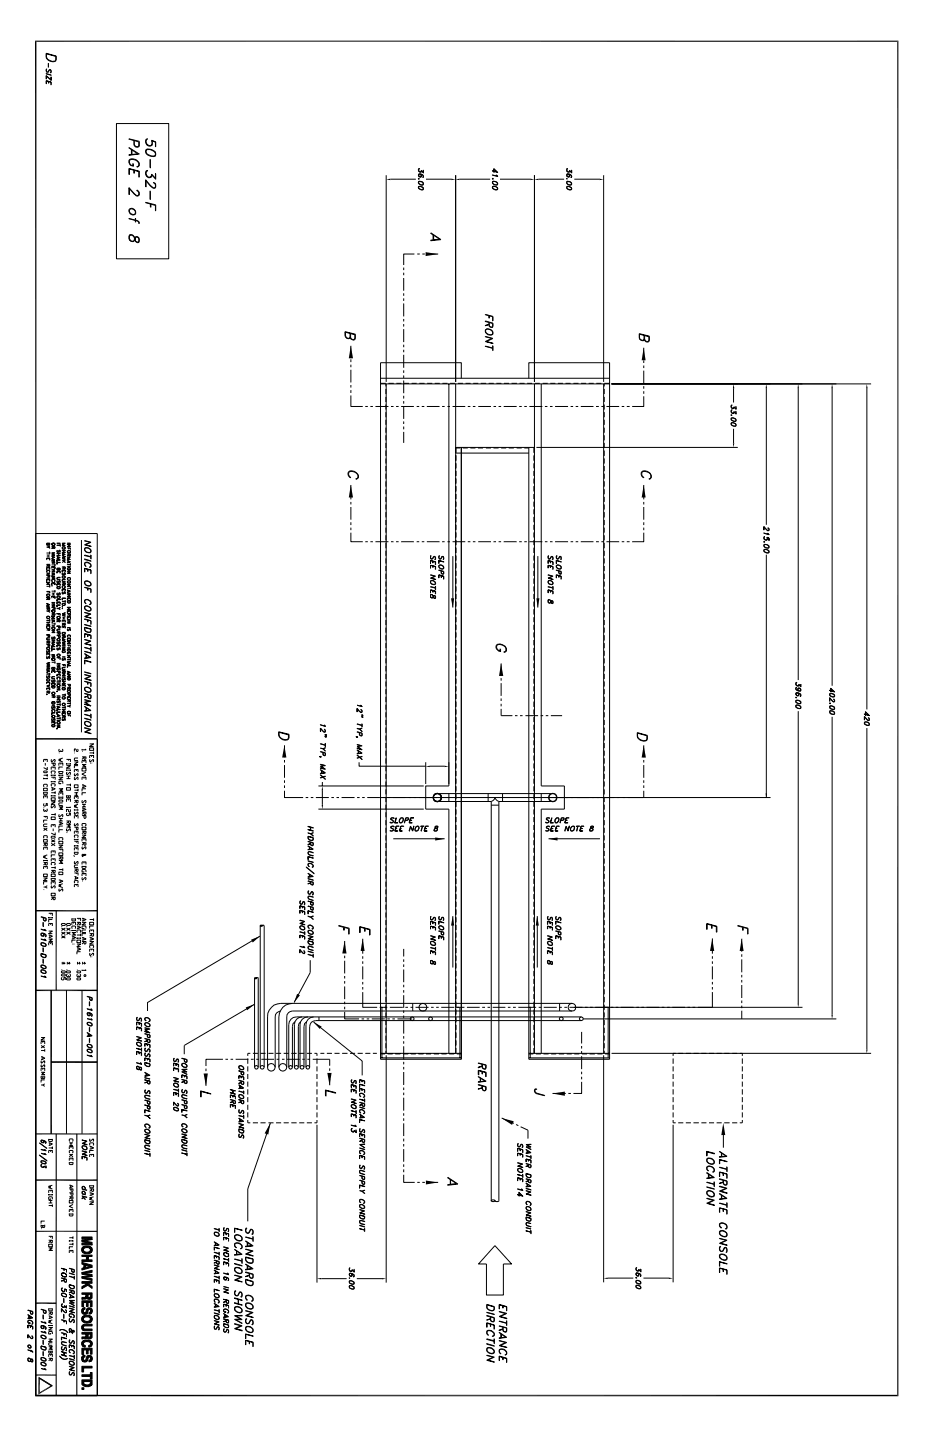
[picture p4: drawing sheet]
<svg xmlns="http://www.w3.org/2000/svg" width="279mm" height="432mm" viewBox="0 0 279 432" stroke-linecap="round" stroke-linejoin="round" font-family="sans-serif">
<path d="M10.7 12.2v406.5M29.2 221.6v196.9M10.7 273.1h18.4M10.7 297h18.4M15.3 318.5h13.8M10.7 353.9h18.4M10.7 390.8h6.1M10.5 418.5h258.8M11.7 412.8v5.4" fill="none" stroke="#000" stroke-width=".42"/>
<path d="M10.5 12.4h258.8M269.2 12.2v406.5M10.7 221.6h18.4M16.8 273.1v23.8M15.3 296.9v43.1M10.7 340h18.4M16.8 340v78.5M23 340v78.5M10.7 369.2h18.4M10.7 412.3h6.1" fill="none" stroke="#000" stroke-width=".34"/>
<g fill="none" stroke="#000" stroke-width=".3">
<path d="M13.8 16l3.1 .8v1a1.43 1.43 0 0 1-2.4 .3l-.6-.6zM13.9 16.1l2.8 .8-.1 1.3a1.93 1.93 0 0 1-2.7-2.1zM14.5 18.9v1.3M13.8 22.1l1.6 .5zM13.8 22.7l1.6 1.4v-1l-.1 .9M13.8 24.2l1.6 .4v.9l-.1-.8-1.4-.4v.8zM13.9 20.7l.1 .9h.4l.4-.7a.55 .55 0 0 1 .6 .4 .55 .55 0 0 1-.3 .6l.1-.8-.4-.1-.4 .6h-.4zM13.9 22.7l-.1 1v-1l1.6 1.3M14.5 24.4l.1 .5v-.4M34.9 37.1h15.7v40.5h-15.7zM38.6 44.2l3.2 2-3.2 .3 2.7-.4zM38.6 50.5l3.2 .9v1.7h-.2v-1.7l-2.8-.7v1.6h-.2z"/>
<path d="M38.6 56.4l1.6 1.7a1.03 1.03 0 0 0 1.4 .5 1.03 1.03 0 0 0-.6-1.6l.2 .2a.81 .81 0 0 1 0 1.4l-.6-.2-2-2.1v2h.2v-1.9M38.8 47.9a1.99 1.99 0 0 1 3 1.7l-.8 .5 .4-.3a1.46 1.46 0 0 0-1.6-2 .76 .76 0 0 0-1 .4 1.1 1.1 0 0 0 1 1.5v-.6l.2 .7a1.36 1.36 0 0 1-1.2-1.9zM39.4 44.8v1.7M39.6 44.9v1.5M40.2 42.1v1.6l.5 .4 .9-.1 .2-1.6-3.2-.8 3 1-.2 1.3h-.7l-.3-.2-.2-1.6M40.2 51.1v.9v-.9M43.6 54.1l2 2.1 .5 .2 .5-.1 .1-.9-.3-.5-.4-.2 .6 .7v.6l-.5 .4-1-.8-1.5-1.7v2l.2 .1v-1.9M43.8 44.8a2.74 2.74 0 0 1 2.8 .8 .93 .93 0 0 1-.5 1.4 2 2 0 0 1-2.5-1.7zM43.8 42.8a1 1 0 0 0 .8 .8 1 1 0 0 0 1-.4M43.8 45a2.34 2.34 0 0 1 2.8 .8M43.8 45.9a2.68 2.68 0 0 0 2.8 .7M43.8 52.3l.3 .6 .4 .2h.6l.3-.4"/>
<path d="M44 44.9l-.2 .4 .2 .7M44.1 41.7l-.3 .3M44.1 51.2l-.3 .4M44.4 43.6a1.14 1.14 0 0 1-.2-2 1.18 1.18 0 0 0-.4 1.6 1.18 1.18 0 0 0 1.4 .5 1.2 1.2 0 0 0 .4-1.5l1 .4 .1 1.4v-1.4l-1.3-.6 .2 1.1-.6 .6M44.8 53.2l.4-.2 .2-.8 1.3 1.4M45 47.8l.1 2.5zM45 57.3l.1 2.5zM45.4 52.3l1.3 1.4v-1.6l-.1 1.4M45.6 52.4a.98 .98 0 0 1-1.1 .9 .98 .98 0 0 1-.9-1.2l.2-.8 .4-.2-.2 .3a1.21 1.21 0 0 0 .4 1.7M46.4 45.5l.2 .5-.2 .7M115.8 52.5v62M117 53.7h7.7"/>
<path d="M125.5 53.5l.1 .2zM125.6 53.6h.1M125.5 54.4a.9 .9 0 0 1 1 0 .9 .9 0 0 1 .4 1 1.04 1.04 0 0 1-1.5-.7zM125.5 55.9a.88 .88 0 0 1 1 0 .88 .88 0 0 1 .4 1 1.04 1.04 0 0 1-1.5-.8zM125.5 51.2l.3 .3 .5-.1M125.5 52.4l.4-.2 1 .5M125.5 52.6l.4 .5h.3l.1-.3M125.5 54.5h.8l.6 .4M125.5 55a1.16 1.16 0 0 0 1.4 .3M125.5 56l.6-.1 .8 .5M125.5 56.4a1.16 1.16 0 0 0 1.4 .4M125.6 54.5v.6"/>
<path d="M125.6 55.9v.6M125.7 50.6l-.2 .2M125.8 52.2l-.3 .3 .3 .5M125.9 52.2l.4 .4M126 52.2l.3 .3v.5l-.3 .1M126.2 52.3l.2 .5a.46 .46 0 0 1-.9 0 .46 .46 0 0 1 .4-.7 .82 .82 0 0 1 1 1.1v-.1M126.3 51.1l.6 .8v-.9v.8M126.3 51.1v.4l-.3 .1M126.3 51.1l.6 .7M126.4 51.2l-.2 .4h-.4l-.3-.3v-.7l.3-.1-.3 .4 .3 .6M126.8 52.6v.6M126.8 54.8v.6"/>
<path d="M126.8 56.3v.6M127.7 53.7h7.6M136.6 52.5v62M137.8 53.7h9.1M147.6 53.6h.3zM147.6 52.5l1.4 .3-.1-.3 .3 .4zM147.8 53.6h.1M147.7 54.4a.97 .97 0 0 1 1 .1 .97 .97 0 0 1 .4 .9 .97 .97 0 0 1-1 0 .97 .97 0 0 1-.4-1zM147.7 55.9a.96 .96 0 0 1 1 .1 .96 .96 0 0 1 .4 .9 .96 .96 0 0 1-1-.1 .96 .96 0 0 1-.4-.9zM147.7 54.5l.6-.1 .8 .5M147.7 54.9l.8 .5 .6-.1M147.7 56l.8-.1 .6 .5"/>
<path d="M147.7 56.4l.8 .5 .6-.1M147.8 54.5v.5M147.8 55.9v.6M148 50.6l1 .9-1.4-.2 1.6 .4-1.2-1.1v1.1l.1-1M149 54.8v.5M149 56.3v.6M149.9 53.7h9.1M160.2 52.5v62M161.5 53.7h7.6M169.9 53.6h.1zM170 53.6h.1M170 54.4a.94 .94 0 0 1 1 .1 .94 .94 0 0 1 .3 .9 .9 .9 0 0 1-1 0 .9 .9 0 0 1-.3-1z"/>
<path d="M170 55.9a.92 .92 0 0 1 1.3 1 .88 .88 0 0 1-1 0 .88 .88 0 0 1-.3-1zM170 51.2a.42 .42 0 0 0 .3 .3 .42 .42 0 0 0 .4-.1M170 52.4l.4-.2 .9 .5M170 52.6l.4 .5 .3-.3M170 55l.7 .4 .6-.1M170 56l.5-.1 .8 .5M170 55.9v.6M170 56.4l.7 .5 .6-.1M170 50.6v.2M170.2 52.2l-.2 .1v.5l.2 .2M170.4 52.2l.3 .4M170.5 52.2l.2 .5-.2 .4"/>
<path d="M170.6 52.3l.2 .5-.4 .3-.4-.1-.1-.5a.82 .82 0 0 1 1.4 .1l.1 .4-.3 .2 .2-.1M170.7 51.1l.7 .8v-.9l-.1 .8M170.7 51.1l-.2 .5M170.7 51.1l.7 .7M170.8 51.2v.1a.54 .54 0 0 1-.9 .1 .54 .54 0 0 1 .2-.9l-.1 .8 .2 .2M171.2 52.6v.6M171.2 54.8v.6M171.2 56.3v.6M171.3 54.9l-.6-.4-.6-.1-.1 .7M172.2 53.7h7.6M181 52.5v62M38.8 62.7a1.22 1.22 0 0 1 1.5 .1 1.22 1.22 0 0 1 .3 1.4 1.2 1.2 0 0 1-1.5 0 1.2 1.2 0 0 1-.3-1.5z"/>
<path d="M38.8 71.7l.3 .5M39 70.5h.2a1.32 1.32 0 0 1 1.2 1.4l.6 .8h.6a1.15 1.15 0 0 0-.6-1.8l-.4 .2-.4 1.1a.85 .85 0 0 1-1.2-.2l-.2-.5zM39.1 62.6a1.06 1.06 0 0 1 1.2 .4 1.06 1.06 0 0 1-.1 1.3 1.07 1.07 0 0 1-1.2-.4 1.07 1.07 0 0 1 .1-1.3zM39.1 70.4l-.3 .3M40.6 65.5l.1 1.1zM41.4 66.3l.2 .7h.2l-.2-.6-.4-.2-2.6-.7 3 1M41.4 71.2l.2 .5-.2 1M41.6 71.3l-.9-.1-.5 1a1.06 1.06 0 0 1-1.5-.4 1.06 1.06 0 0 1 .5-1.5 1.39 1.39 0 0 1 1.2 1l.3 1.1 .9 .1M43.6 60.7l3.1 .7v1.8l-.1-1.6zM45.1 61.2v.8l.1 .1v-.9M124.2 76.2h-3.2v3.3M125.1 76.2h.7"/>
<path d="M126.6 76.2h.8M128.1 76.2h3.2M129.1 69.8l3.1 2.1-3.1 .3v-.2l2.7-.3zM129.8 70.3v1.8M130 70.5v1.4M104.9 100l-.1 1.4a.9 .9 0 0 1-1.2-.8v-1l2.8 .8-.2 1.3h-.7l-.3-.2-.1-1.5M121 80.2v.8M121 81.8v.7M121 83.4v3.8M121 87.9v.8M121 89.5v.7M121 91v3.9"/>
<path d="M121 95.6v.8M121 97.2v.7M121 98.7v3.9M145.5 94.3l2.3 .6v1.3l-.1-1.2zM145.6 98.9a1.39 1.39 0 0 1 1.5 0 1.39 1.39 0 0 1 .6 1.4 1.39 1.39 0 0 1-1.5 0 1.39 1.39 0 0 1-.6-1.4zM145.7 98.9a1.28 1.28 0 0 1 1.4 0 1.28 1.28 0 0 1 .5 1.3 1.28 1.28 0 0 1-1.4 0 1.28 1.28 0 0 1-.5-1.3zM146.6 94.7v.7l.1-.7M146.6 96.7v.7a.76 .76 0 0 0 1.1 .7l.1-1.2-2.3-.7v.2l2.2 .6-.1 1a.64 .64 0 0 1-.9-.5v-.8M146.6 97.3l-1.1 .4 1.1-.4M104.9 101a1.02 1.02 0 0 0 1.5 .8l.1-1.6-3.1-.7v1.1l.6 .9h.8l.3-.5M105.2 118.6v3.3h3.5M105.2 103.7v3.3"/>
<path d="M105.2 107.7v.9M105.2 109.4v.7M105.2 110.9v3.8M105.2 115.5v.7M105.2 117v.8M114.1 114.9h1.6M114.1 113.4h68.6M114.1 115.1h68.6M115.7 115.1v.8M115.7 116.6v1.6M115.7 119v1.5M115.8 115.1v200.8"/>
<path d="M116.4 114.9h1.7M118.8 114.9h1.5M121 103.3v.8M121 104.9v.7M121 106.4v3.9M121 111.1v.7M121 112.6v.7M121 114.1v3.8M121 118.7v.8M121.1 114.9h1.5M123.4 114.9h1.5M125.7 114.9h1.6"/>
<path d="M128 114.9h1.6M130.3 114.9h1.6M132.6 114.9h1.5M134.6 115.1v120.6h-7v6.9h7v73.3M134.9 114.9h1.6M136.6 115.1v200.8M137.3 114.9h1.5M138.3 113.4v-4.6h-24.2v208.8h24.2v-183.4M139.6 114.9h1.5M141.8 114.9h1.6M144.1 114.9h1.6M145.5 100.9l2.3 .6-2 .9 2 .6-2.3-.6 1.9-.9z"/>
<path d="M146.5 114.9h1.5M147.7 104.4l-2.2-.6 2.2 .6M147.7 103.7l.1 1.4zM148.8 114.9h1.5M151.1 114.9h1.5M153.4 114.9h1.6M155.7 114.9h1.6M158 114.9h1.5M158.5 113.4v-4.6h24.2v208.8h-24.2v-183.4M160.2 115.1v200.8M160.3 114.9h1.5M162.3 115.1v120.6h6.9v6.9h-6.9v73.3"/>
<path d="M162.7 114.9h1.5M165 114.9h1.5M167.2 114.9h1.6M169.5 114.9h1.6M171.9 114.9h1.5M174.2 114.9h1.5M176.5 114.9h1.5M178.8 114.9h1.5M181 115.1v200.8M181.1 115.1v.8M181.1 116.6v1.6M181.1 119v1.5"/>
<path d="M181.1 114.9h1.6M183.3 115.1h77.8M193 118.8v3.1h-3.5M193 104.3v3M193 108.1v.7M193 109.6v.8M193 111.1v3.9M193 115.8v.8M193 117.3v.8M193.1 101.6l.6 .9h.7l.3-.5v-1.2l-3.1-.8v1.1a.94 .94 0 0 0 .5 .9 .94 .94 0 0 0 1 0l.1-.3M193.1 100.6l-.2 1.4a.98 .98 0 0 1-1.2-.8v-1l2.8 .8-.1 1.3a.8 .8 0 0 1-1.2-.6v-1.1M219.9 116.4v4.3"/>
<path d="M229.7 116.4v41M239.3 116.4v87.5M249.5 116.4v89.2M259.9 116.4v96.3M109.5 121.9h.8M111 121.9h.8M112.6 121.9h3.8M115.7 121.3v1.5M115.7 123.6v1.5M115.7 125.9v1.5M115.7 128.2v1.6M115.7 130.5v1.5"/>
<path d="M115.7 132.8v1.5M115.7 135.1v1.6M115.7 137.5v1.5M115.7 139.8v1.5M117.2 121.9h.8M118.7 121.9h.8M120.3 121.9h3.8M121 120.3v.7M121 121.8v3.8M121 126.4v.7M121 127.9v.8M121 129.5v3.3"/>
<path d="M124.9 121.9h.8M126.4 121.9h.8M128 121.9h3.8M132.5 121.9h.8M134.1 121.9h.8M135.7 121.9h3.8M136.6 134.3h1.4M136.6 135.9h21.9M136.6 134.2h23.6M136.7 134.2v1.6M136.7 136.5v1.6M136.7 138.9v1.5"/>
<path d="M138.7 134.3h1.5M140.2 121.9h.8M141 134.3h1.5M141.8 121.9h.7M143.3 134.3h1.5M143.4 121.9h3.8M145.7 134.3h1.5M147.9 134.3h1.6M147.9 121.9h.8M149.5 121.9h.7M150.2 134.3h1.6M151 121.9h3.9"/>
<path d="M152.5 134.3h1.5M154.9 134.3h1.5M155.6 121.9h.8M157.2 134.3h1.3M157.2 121.9h.7M158.7 121.9h3.9M160.1 134.2v1.6M160.1 136.5v1.6M160.1 138.9v1.5M160.8 134.2h60.4M163.4 121.9h.7M164.9 121.9h.7"/>
<path d="M166.4 121.9h3.9M171.1 121.9h.7M172.6 121.9h.7M174.1 121.9h3.8M178.7 121.9h.8M180.3 121.9h.7M181.1 121.3v1.5M181.1 123.6v1.5M181.1 125.9v1.5M181.1 128.2v1.6M181.1 130.5v1.5M181.1 132.8v1.5"/>
<path d="M181.1 135.1v1.6M181.1 137.5v1.5M181.1 139.8v1.5M181.8 121.9h3.8M186.4 121.9h.7M187.9 121.9h.9M219.2 124.3l.2 .3-.3-.1zM219.3 124.5h.1M219.2 125.4a.88 .88 0 0 1 1 0 .88 .88 0 0 1 .4 .9 1.04 1.04 0 0 1-1.5-.8zM219.2 126.8a.88 .88 0 0 1 1 0 .88 .88 0 0 1 .4 .9 1.04 1.04 0 0 1-1.5-.7zM219.2 122.1l.5 .4 .3-.3M219.2 123.5l.4 .4 .4-.1"/>
<path d="M219.2 125.4h.6l.8 .4M219.2 125.9a1.16 1.16 0 0 0 1.4 .3M219.2 126.9l.6-.1 .8 .4M219.2 127.3l.6 .4 .8-.1M219.3 125.4v.6M219.3 126.8v.6M219.4 121.5l-.2 .1M219.4 123l-.2 .2M219.7 122.5l.3-.1v-.4l.7 .7M219.7 123.9l.3-.1v-.4l.7 .7M219.9 128.6v4.3M220 122.1l.7 .6v-.8l-.1 .8"/>
<path d="M220 123.5l.7 .7v-.8l-.1 .7M220.1 122.1v.1a.51 .51 0 0 1-.9 .1 .51 .51 0 0 1 .3-.8l-.3 .2 .3 .7M220.1 123.5l-.2 .5h-.3l-.5-.6 .2-.5 .2 .1-.3 .4 .3 .4M220.6 125.7v.6M220.6 127.1v.6M10.7 160h18.5v61.5h-18.5zM104.8 141.3a2.15 2.15 0 0 1 2.7 1.8l-.8 .6 .4-.3a1.46 1.46 0 0 0-1.6-2l-.8 .1a1.32 1.32 0 0 0 .4 1.8 1.19 1.19 0 0 1-.3-2zM105.2 159.7v2.7h3.5M105.2 145.4v2.8M105.2 149v.7M105.2 150.5v.8M105.2 152v3.8"/>
<path d="M105.2 156.6v.8M105.2 158.2v.8M115.7 142v1.6M115.7 144.3v1.6M115.7 146.7v1.5M115.7 149v1.5M115.7 151.3v1.5M115.7 153.6v1.6M115.7 155.9v1.5M115.7 158.2v1.5M136.7 141.2v1.5M136.7 143.5v1.5"/>
<path d="M136.7 145.8v1.6M136.7 148.1v1.6M136.7 150.4v1.5M136.7 152.7v1.5M136.7 155v1.6M136.7 157.4v1.5M136.7 159.6v1.6M160.1 141.2v1.5M160.1 143.5v1.5M160.1 145.8v1.6M160.1 148.1v1.6M160.1 150.4v1.5"/>
<path d="M160.1 152.7v1.5M160.1 155v1.6M160.1 157.4v1.5M160.1 159.6v1.6M181.1 142v1.6M181.1 144.3v1.6M181.1 146.7v1.5M181.1 149v1.5M181.1 151.3v1.5M181.1 153.6v1.6M181.1 155.9v1.5M181.1 158.2v1.5"/>
<path d="M192.6 141.3a1.78 1.78 0 0 1 2 .2 1.78 1.78 0 0 1 .5 1.9l-.5 .3a1.18 1.18 0 0 0 .6-1.3 1.18 1.18 0 0 0-1.1-.9 1.23 1.23 0 0 0-1.7 .3 1.41 1.41 0 0 0 .6 1.5 1.19 1.19 0 0 1-.4-2zM193 159.7v2.7h-3.5M193 145.4v2.8M193 149v.7M193 150.5v.8M193 152v3.8M193 156.6v.8M193 158.2v.8M229 158l1.1 1.1 .5-.1-.2-.6-.2-.1 .3 .6-.4 .2-1.1-1.2v1l.1-.9M229 159.8l1.4 .4-.2-.3 .4 .4zM14 165.8h.8zM14 166.4h.9z"/>
<path d="M14 167h.9zM14 167.4v.5zM14 175.8h.8zM14 178.3a.46 .46 0 0 1 .6-.2 .46 .46 0 0 1 .2 .7h-.7zM14 179.7l.4-.2zM14 162.9h.9l-.1 .6h-.3l-.1-.3-.1 .3h-.2zM14 163h.8v.4h-.3l-.1-.4-.2 .5zM14 164.1l.9-.4zM14 167.4h.9v.5l-.1-.5zM14 169.2h.9l-.1 .6-.4-.1v-.4l.2 .5 .2-.1v-.4zM14 170.1h.9v.6l-.1-.5h-.8v.5zM14 172.4h.9v.4l-.3 .2-.2-.6 .1 .5h.3v-.5z"/>
<path d="M14 173.3l.9 .1zM14 173.7h.9v.6l-.1-.5h-.8v.5zM14 174.6h.9l-.8 .6h.8h-.9l.8-.6zM14 177.3h.9v.6l-.1-.5zM14 179.2h.9v.3l-.3 .3-.2-.6 .1 .5h.3v-.5zM14 165.8h.1M14 172h.9M14 172.4h.1M14 174.6h.1M14 175.8h.1M14 179.2h.1M14.1 178.3h.7v.4l-.6 .1z"/>
<path d="M14.2 171h.5l.2 .4-.2 .3 .1-.5-.5-.2-.3 .2 .2 .5-.2-.2zM14.4 164.1l.5 .3zM14.4 166.4v.6zM14.4 167.4v.3zM14.4 170.2v.3zM14.4 173.8v.2zM14.4 177.4v.3zM14.4 169.5l-.4 .3 .4-.2M14.8 165.5l.1 .6zM14.8 175.5l.1 .6zM15.5 163l.3-.1 .7 .1a.43 .43 0 0 1-.5 .6 .43 .43 0 0 1-.4-.6l.5-.1 .4 .5-.7 .1-.3-.1zM15.5 169.4h1z"/>
<path d="M15.5 170h1v.5v-.5zM15.5 170v.5zM15.5 175.6l.2 .1h-.2zM15.6 175.7h.1M15.5 177.3h1zM15.5 177.9h1zM15.5 178.4h1zM15.5 178.9h1v.5v-.5zM15.5 178.9v.5zM15.5 165.7h1l-.8 .4 .8 .4h-1l.8-.1-.8-.3 .8-.3zM15.5 166.8l1 .3-1 .4 .9-.4zM15.5 168.2h1l-.8 .6h.8h-1l.9-.6z"/>
<path d="M15.5 170.8h1l-.8 .6 .8 .1h-1l.9-.6zM15.5 171.8l1 .3-1 .4 .9-.4zM15.5 172.8h1l-.8 .6h.8h-1l.9-.6zM15.5 173.9l.9-.1 .1 .5-.2 .1 .2-.2-.2-.4-.8 .2 .3 .4-.3-.1zM15.5 174.7h1v.6v-.5h-1v.5zM15.5 167.8h1M15.5 168.2h.1M15.5 169.4h.1M15.5 172.8h.1M15.5 177.3h.1M15.8 166.8v.6M15.8 171.8v.6"/>
<path d="M15.9 164l.2 .5 .4-.1v-.5h-1l1 .1-.1 .4h-.4v-.4M15.9 164.1l-.4 .4 .4-.3M15.9 170v.3l.1-.3M15.9 174.8v.3l.1-.3M15.9 178.9v.3l.1-.3M15.9 177.9v.5M16 177.9v.5M16.5 179.4h.1M16.5 169.1v.6M16.5 177v.6M16.5 170.5h.1M16.5 175.3h.1"/>
<path d="M17 165.9l1.1 .1zM17 166.5l1.1 .1zM17 167.9h1.1h-1l-.1 .6zM17 168.6l1.1 .1h-1l-.1 .5zM17 179a.47 .47 0 0 1 .7-.3 .47 .47 0 0 1 .2 .7h-.7zM17 179.8h1.1h-1v.5zM17 162.9l1.1 .1zM17 166.8l1.1 .4-1.1 .4 .9-.4zM17 170.4h1.1v.3l-.3 .3-.2-.3-.4 .3zM17 174.3l.2-.2v.6l.5-.6 .4 .4-.2 .2 .1-.5-.2-.1-.2 .5-.4 .1zM17 175.9h1.1a.56 .56 0 0 1-.3 .6 .56 .56 0 0 1-.6 0zM17.1 178.9h.9v.4h-.9z"/>
<path d="M17.1 165.1l.1 .5 .6-.6 .3 .4-.2 .3 .1-.6h-.3l-.5 .6zM17.1 170.4v.5h.4l.1-.5v.5h.4v-.5M17.1 171.3l-.1 .5v-.5h1.1v.5l-.1-.5M17.1 175.1l-.1 .5v-.5h1.1v.5l-.1-.5M17.1 176h.9v.4l-.7 .1zM17.1 177.9v.5h.4l.3-.6 .3 .4-.2 .2 .1-.5h-.3l-.5 .5zM17.2 173.2v.5l.9 .1h-.7l-.4-.3 .4-.4h.7zM17.3 166.9v.6M17.4 167v.4M17.6 166v.5zM17.6 171.3v.3zM17.6 175.1v.3z"/>
<path d="M18 163.5h-1h1M18 163.2l.1 .6zM18.7 164.1l.6-.1 .3 .4-.3 .2h-.5zM18.7 165l.9 .1zM18.7 165.6l.9 .1zM18.7 168.7l.5-.4zM18.7 170.6l.4-.3zM18.7 179.4h.9h-.9v.5zM18.7 162.9h.9l-.9 .3 .9 .4h-.9l.6-.1-.6-.3 .6-.2zM18.7 165.9l.9 .4-.9 .3 .7-.3zM18.7 167.1l.9-.3-.9 .3 .9 .3-.9 .1 .9 .3-.9-.3 .7-.1zM18.7 170.9h.9v.6l-.1-.5h-.8v.5z"/>
<path d="M18.7 171.8a.31 .31 0 0 0 0 .4 .31 .31 0 0 0 .4 .1l.1-.4 .3-.1-.1 .6 .1-.6h-.2l-.4 .6-.2-.1zM18.7 176.6h.9v.6l-.1-.5h-.8v.5zM18.7 165.9h.1M18.7 168.1h.9M18.7 173.8v.5l.9 .1-.9-.2v-.4l.9-.1zM18.7 175.7a.55 .55 0 0 1 .9 .4l-.3 .2 .2-.5-.7-.1-.1 .2 .1 .4zM18.7 177.4v.6l.4-.1 .2-.5 .3 .3-.1 .3v-.5h-.2l-.1 .4-.5 .2zM18.8 172.7h.5l.3 .4-.3 .3h-.5l-.1-.2zM18.8 166v.5M18.9 166v.5M19 168.1l.6 .6-.5-.6M19.1 170.1l.1 .5h.3l.1-.6h-.9l.8 .1-.1 .5-.2-.1v-.4"/>
<path d="M19.1 171v.2l.1-.2M19.1 174.8l.1 .5h.3l.1-.6h-.9l.8 .1-.1 .5-.2-.1v-.4M19.1 175l-.4 .3 .4-.2M19.1 176.7v.2l.1-.2M19.1 165.1v.5M19.2 165.1v.5M20.2 164.3h.9zM20.2 165.3a.54 .54 0 0 1 .9 0v.4a.52 .52 0 0 1-.6 .1 .52 .52 0 0 1-.3-.5zM20.2 166.7l.4-.3zM20.2 170.5l.2-.3 .7 .2a.43 .43 0 0 1-.4 .5 .43 .43 0 0 1-.4-.5l.5-.2 .3 .5-.7 .2zM20.2 176.4h.9zM20.2 162.9l.9 .1z"/>
<path d="M20.2 163.3h.9l-.7 .6 .7 .1h-.9l.8-.7zM20.2 167h.9l-.7 .4 .7 .4h-.9l.7-.1-.7-.3 .7-.3zM20.2 168l.9 .5-.9 .3 .8-.3zM20.2 169.8l.9 .1zM20.2 171.2h.9l-.7 .6 .7 .1h-.9l.8-.6zM20.2 175.2h.9l-.7 .6h.7h-.9l.8-.6zM20.2 176.9l.9 .4-.9 .3 .8-.3zM20.2 177.9h.9zM20.2 178.3h.9l-.7 .6 .7 .1h-.9l.8-.6zM20.2 179.3h.9v.6v-.5h-.8l-.1 .5zM20.2 163.3h.1M20.2 164.3h.1"/>
<path d="M20.2 175.2h.1M20.2 176.4h.1M20.2 176.9h.1M20.3 165.2h.6l.2 .3-.2 .2h-.5zM20.3 174.3l.6-.1 .2 .4-.2 .2h-.5zM20.4 174.2h.6l.1 .5a.46 .46 0 0 1-.6 .2 .46 .46 0 0 1-.1-.7zM20.4 177v.5zM20.4 173.2l.7 .2-.2 .5 .2-.4-.3-.3-.5 .2 .1 .5-.2-.3zM20.4 168.1v.6M20.6 164.3v.3l.1-.3M20.6 166.2v.3l.3 .3 .2-.7h-.9l.9 .1-.2 .5-.2-.2v-.3M20.6 179.4v.2l.1-.2"/>
<path d="M21.1 164.3v.5zM21.1 169.2h-.9l.9 .1M21.1 164.8h.1M21.1 169v.6M21.1 176.1v.6M21.1 179.9h.1M24.4 161.9v57.7M25.3 162.1l2 .5-1.7 .7 1.7 .6-2-.5 1.7-.8zM25.3 167.6l2 .7-2-.5zM25.3 170.4l2 .5v1.1l-.1-1-1.8-.5-.1 1zM25.3 176.1l2 .5v1.1l-.1-1zM25.4 168.8a1.17 1.17 0 0 1 1.3 0 1.17 1.17 0 0 1 .5 1.2l-.4 .1 .3-.1a1.04 1.04 0 0 0-.5-1.1 1.04 1.04 0 0 0-1.2 .1l.4 .9-.5-.6z"/>
<path d="M25.4 180a1.18 1.18 0 0 1 1.3 0 1.18 1.18 0 0 1 .5 1.2l-.4 .1 .3-.1a1.04 1.04 0 0 0-.5-1.2 1.04 1.04 0 0 0-1.2 .1l.4 1-.5-.6zM25.5 164.4a1.11 1.11 0 0 1 1.2 .1 1.11 1.11 0 0 1 .4 1.1 1.07 1.07 0 0 1-1.2-.1 1.07 1.07 0 0 1-.4-1.1zM25.5 174.4a1.11 1.11 0 0 1 1.2 .1 1.11 1.11 0 0 1 .4 1.1 1.07 1.07 0 0 1-1.2-.1 1.07 1.07 0 0 1-.4-1.1zM25.6 164.2a1.18 1.18 0 0 1 1.2 .2 1.18 1.18 0 0 1 .4 1.2 1.06 1.06 0 0 1-1.4 0 1.06 1.06 0 0 1-.2-1.4zM25.6 174.2a1.26 1.26 0 0 1 1.6 1.4 1.07 1.07 0 0 1-1.4 0 1.07 1.07 0 0 1-.2-1.4zM26.3 170.7l.1 .6v-.6M26.3 176.4l.1 .6v-.6M27.2 166.9l-1.9-.5v.2l1.9 .4M27.2 166.4l.1 1.2zM109.5 162.4h.8M111 162.4h.8M112.6 162.4h3.8"/>
<path d="M115.7 160.5v1.5M115.7 162.8v1.6M115.7 165.2v1.5M115.7 167.4v1.6M115.7 169.7v1.5M115.7 172v1.6M115.7 174.4v1.5M115.7 176.7v1.5M115.7 179v1.5M117.2 162.4h.8M118.7 162.4h.8M120.3 162.4h3.8"/>
<path d="M124.9 162.4h.8M126.4 162.4h.8M128 162.4h3.8M129.1 174.2a1.04 1.04 0 0 1 1.5 .9l-.3 .2-.9-.2-.3-.3zM129.1 166.7l.1-.1a.53 .53 0 0 0-.1 .6 .53 .53 0 0 0 .6 .3l.4-.7 .4 .2v.8l-.2 .1 .2-.3-.2-.7h-.2l-.6 .8-.4-.3zM129.1 168l1.5 .5v.9l-.1-.9-1.4-.4v.9zM129.1 169.5l1.5 .4v.8l-.1-.8-1.4-.3v.7zM129.1 172.3l1.5 .5-1.4 .6 1.4 .4-1.5-.4 1.2-.6zM129.1 176.8l1.5 .5v.8l-.1-.8-1.4-.4v.9zM129.1 179l.1 .2M129.1 174.2a.89 .89 0 0 1 1.3 .9 .85 .85 0 0 1-.9 0 .85 .85 0 0 1-.4-.9zM129.1 178.4h.5l.6 1.1h.3v-.8l-.3-.2-.6 .8-.5-.2z"/>
<path d="M129.2 178.3l-.1 .1M129.7 168.3v.5l.1-.4M129.7 169.7v.4l.1-.4M129.7 177.1l.1 .5v-.5M130.4 178.7v.7M130.5 176.2l-1.4-.3 1.4 .4M130.5 175.8l.1 1zM130.5 178.8l-.4-.2-.3 .6-.5 .1-.2-.3v-.6l.5-.1 .6 1.1h.3M131.5 168l1.5 .5-1.4-.4-.1 .9zM131.5 170.9l1.5 .4v.7l-.2 .2-.5-.3v-.7v.6l.2 .3h.4l.1-.7zM131.5 172.3l1.5 .5v.9v-.8l-1.4-.5-.1 .9zM131.6 169.6a.84 .84 0 0 1 1 0 .84 .84 0 0 1 .3 1 .91 .91 0 0 1-1-.1 .91 .91 0 0 1-.3-.9z"/>
<path d="M131.6 166.7l.2-.1a.53 .53 0 0 0-.2 .6 .53 .53 0 0 0 .6 .3l.3-.7h.4l.1 .5-.1 .6v-1h-.4l-.2 .6-.4 .2-.3-.3zM131.7 169.6a.73 .73 0 0 1 .9 0 .73 .73 0 0 1 .1 1l-1-.5zM132.3 172.6v.5v-.4M132.5 162.4h.8M134.1 162.4h.8M135.7 162.4h3.8M135.8 166.8v15.4M136.7 161.9v1.6M136.7 164.2v1.6M136.7 166.6v1.5M136.7 168.9v1.5M136.7 171.2v1.5"/>
<path d="M136.7 173.5v1.6M136.7 175.8v1.5M136.7 178.1v1.5M140.2 162.4h.8M141.8 162.4h.7M143.4 162.4h3.8M147.9 162.4h.8M149.5 162.4h.7M151 162.4h3.9M155.6 162.4h.8M157.2 162.4h.7M158.7 162.4h3.9"/>
<path d="M160.1 161.9v1.6M160.1 164.2v1.6M160.1 166.6v1.5M160.1 168.9v1.5M160.1 171.2v1.5M160.1 173.5v1.6M160.1 175.8v1.5M160.1 178.1v1.5M161.2 166.8v15.4M163.4 162.4h.7M164.3 168l1.5 .5v.9l-.1-.9-1.3-.4-.1 .9zM164.3 169.5l1.5 .4v.8l-.1-.8-1.3-.3-.1 .7z"/>
<path d="M164.3 172.3l1.5 .5-1.3 .6 1.3 .4-1.5-.4 1.3-.6zM164.3 176.8l1.5 .5v.8l-.1-.8-1.3-.4v.9zM164.4 174.2a.82 .82 0 0 1 1 .1 .82 .82 0 0 1 .2 1l-1-.2-.3-.5zM164.4 174.2a.76 .76 0 0 1 1 0 .76 .76 0 0 1 .1 1l-.9-.1-.2-.3zM164.4 179.9h.4l.4 .8 .5 .3v-.8l-.5-.1-.4 .7-.4-.2zM164.4 166.7v.7l.3 .2 .6-.8h.3l.2 .5-.1 .5-.1 .1 .1-.3-.1-.7h-.3l-.4 .7h-.4zM164.5 179.8l-.1 .3M164.9 162.4h.7M165 168.3v.5v-.4M165 169.7v.4v-.4M165 177.1v.5v-.5M165.7 176.2l-1.4-.3 1.4 .4"/>
<path d="M165.7 175.8l.1 1zM166.4 162.4h3.9M166.7 168l1.6 .5-1.5-.4-.1 .9zM166.7 172.3l1.6 .5v.9l-.1-.8-1.4-.5-.1 .9zM166.8 169.6a.84 .84 0 0 1 1 0 .84 .84 0 0 1 .3 1 .91 .91 0 0 1-1-.1 .91 .91 0 0 1-.3-.9zM166.8 166.7l.2-.1a.53 .53 0 0 0-.2 .6 .53 .53 0 0 0 .6 .3l.4-.7h.3l.2 .5-.2 .6v-1h-.3l-.3 .6-.3 .2-.4-.3zM166.9 169.6a1.07 1.07 0 0 1 1.3 .3v.6a.85 .85 0 0 1-1 0 .85 .85 0 0 1-.3-.9zM167.5 171.2l.1 .7 .6 .3 .1-.9-1.6-.4 1.5 .5v.7h-.4l-.2-.9M167.5 172.6v.5l.1-.4M171.1 162.4h.7M172.6 162.4h.7M174.1 162.4h3.8"/>
<path d="M178.7 162.4h.8M180.3 162.4h.7M181.1 160.5v1.5M181.1 162.8v1.6M181.1 165.2v1.5M181.1 167.4v1.6M181.1 169.7v1.5M181.1 172v1.6M181.1 174.4v1.5M181.1 176.7v1.5M181.1 179v1.5M181.8 162.4h3.8"/>
<path d="M186.4 162.4h.7M187.9 162.4h.9M229 162.4l.2 .1zM229.1 162.4h.1M229.1 163.3a.97 .97 0 0 1 1 0 .97 .97 0 0 1 .4 1 .97 .97 0 0 1-1 0 .97 .97 0 0 1-.4-1zM229.1 164.8a.96 .96 0 0 1 1 0 .96 .96 0 0 1 .4 .9 .96 .96 0 0 1-1 0 .96 .96 0 0 1-.4-.9zM229.1 161.5l.5 .4 .4-.2M229.1 163.4l.5-.1 .9 .5M229.1 163.8l.8 .5 .6-.1M229.1 164.8h.8l.6 .4M229.1 165.3l.8 .4h.6M229.1 163.4v.5"/>
<path d="M229.1 164.8v.6M229.2 160.9l-.1 .2M229.4 161.9l-.3-.5 .2-.5h-.2a.57 .57 0 0 0 .1 1 .57 .57 0 0 0 .9-.5l-.1-.2 .5 .2 .1 .7v-.8l-.7-.2 .1 .6-.4 .2M229.7 166.3v72.9M230.4 163.6v.6M230.4 165.2v.5M14 186.6l.9 .1zM14 187.2l.9 .1zM14 189l.4-.2zM14 196.1v.5zM14 200h.9zM14 181l.9 .3-.9 .4 .8-.4z"/>
<path d="M14 182h.9l-.8 .6h.8h-.9l.8-.6zM14 187.6h.9v.6l-.1-.5h-.8v.5zM14 188.4h.9l-.1 .6-.4-.1v-.4l.2 .5 .2-.1v-.4zM14 190.4h.9v.3l-.3 .3-.2-.6 .2 .5 .2-.1v-.4zM14 191.4l.9-.2-.8 .1-.1 .3 .1 .2 .8 .1-.8-.1zM14 192.2h.9l-.1 .6h-.4v-.5l.2 .5h.2v-.5zM14 193.2h.9l-.1 .6-.4-.1v-.4l.2 .5 .2-.1v-.4zM14 195.1l.1 .5h.2l.4-.6 .2 .5-.1 .2v-.6h-.2l-.5 .6zM14 196.1h.9v.5l-.1-.5zM14 196.9l.1 .5h.2l.4-.6 .2 .4-.1 .3v-.6h-.2l-.5 .6zM14 198.9l.9-.2-.8 .2 .8 .3-.8 .2 .8 .3-.9-.3 .8-.2zM14 181h.1"/>
<path d="M14 182h.1M14 190.4h.1M14.2 184.8h.5l.2 .4-.2 .3h-.5l-.2-.2zM14.2 194.1h.5l.1 .5-.6 .1-.2-.3zM14.2 181.1v.5M14.3 181.1v.5M14.4 186.7v.5zM14.4 187.7v.2zM14.4 196.1v.2zM14.4 183.2l.5 .4-.9-.3 .9-.5-.5 .5M14.4 192.5l-.4 .3 .4-.2M14.8 186h-.8l.8 .1"/>
<path d="M14.8 185.7l.1 .6zM15.5 183.1a.49 .49 0 0 1 .6-.3 .49 .49 0 0 1 .4 .5 .47 .47 0 0 1-.5 .3 .47 .47 0 0 1-.5-.4l.3-.3h.5l.2 .5-.7 .2-.3-.2zM15.5 183.9h1zM15.5 187.1h1zM15.5 188.2a.49 .49 0 0 1 .7-.2 .49 .49 0 0 1 .2 .7h-.7zM15.5 191.9l1 .1zM15.5 192.5l1 .1zM15.5 193.9h1h-1v.5zM15.5 194.6l1 .1h-1v.5zM15.5 197.5a.47 .47 0 0 1 .6-.2 .47 .47 0 0 1 .3 .6l-.6 .1-.3-.3 .3-.3h.5l.2 .3a.52 .52 0 0 1-.4 .4 .52 .52 0 0 1-.6-.2zM15.5 198.6h1zM15.5 180.6l1 .1z"/>
<path d="M15.5 181.1h1l-.8 .6h.8h-1l.9-.5zM15.5 182.1h1v.6v-.5zM15.5 184.9h1l-.8 .3 .8 .4h-1h.8l-.8-.4 .8-.3zM15.5 185.9l1 .3-1 .4 .9-.4zM15.5 189h1l-.8 .6 .8 .1h-1l.9-.6zM15.5 191.1l.2-.1-.1 .6h.3l.5-.6 .1 .6-.1-.5h-.3l-.3 .6-.3-.1zM15.5 192.8l1 .5-1 .3 .9-.3zM15.5 196.4h1l-.8 .6h.8h-1l.9-.6zM15.5 183.9h.1M15.5 184.9h.1M15.5 198.6h.1M15.5 185.9h.1"/>
<path d="M15.5 187.1h.1M15.5 187.7h1M15.5 196.4h.1M15.6 188.2l.7-.1 .2 .3-.2 .3h-.5l-.3-.3zM15.8 186v.5zM15.8 192.9v.6M15.9 182.2v.2l.1-.2M15.9 183.9l.1 .6h.5v-.6l-.1 .6h-.4v-.6M15.9 184.2l-.4 .3 .4-.2M15.9 192v.5M16 192v.5M16.5 186.7v.6"/>
<path d="M16.5 198.3v.6M16.5 182.7h.1M17 181.4l1.1 .1h-1l-.1 .5zM17 186.4l.6-.2zM17 190.2l.6-.2zM17 191.7l.3-.2h.5l.3 .4-.3 .3h-.5zM17 196.4l.3-.3h.5l.3 .5-.3 .2h-.5zM17 184h1.1v.5l-.1-.5zM17 185.9h1.1v.3l-.4 .3-.1-.6 .1 .5 .3-.1v-.4zM17 187.8h1.1v.4l-.5 .1v-.5v.5h.4v-.5zM17 189.6h1.1l-.1 .6-.4-.1v-.4l.1 .5 .3-.1v-.4zM17 190.6h1.1l-.1 .5h-.4v-.5l.1 .5h.3v-.5z"/>
<path d="M17 197.2h1.1v.5l-.1-.5zM17 198.9l1.1 .1zM17 199.4h1.1l-.9 .6h.9h-1.1l.9-.6zM17 184h.1M17 185.9h.1M17 187.8h.1M17.1 185l.7-.1 .2 .5-.7 .1zM17.1 191.7l.5-.2 .4 .2v.3l-.5 .2-.4-.2zM17.1 196.3l.5-.2 .4 .2v.3l-.5 .2-.4-.2zM17.1 180.6l-.1 .5v-.5h1.1v.5l-.1-.5M17.1 188.8l.1 .4 .9 .1h-.9l-.2-.3 .2-.3h.9zM17.1 192.5v.5h.4l.3-.6 .3 .4-.2 .3 .1-.6h-.3l-.5 .6z"/>
<path d="M17.1 193.4l-.1 .5v-.5h1.1v.5l-.1-.5M17.1 194.4v.4l.3 .1a.47 .47 0 0 1 .7-.5l-.2 .5v-.6l-.4 .6h-.3zM17.2 184.9a.48 .48 0 0 1 .7-.1 .48 .48 0 0 1 0 .7 .48 .48 0 0 1-.7 0l-.2-.2zM17.6 180.6v.3zM17.6 184v.4zM17.6 193.4v.4zM17.6 197.2v.3zM17.6 182.4l.5 .4-1.1-.3 1.1-.4-.5 .4M18.7 181.8v.2zM18.7 182.3v.2zM18.7 185h.9zM18.7 185.6h.9z"/>
<path d="M18.7 186.1v.5zM18.7 187.8v.6zM18.7 180.9h.9a.56 .56 0 0 1-.2 .6 .56 .56 0 0 1-.7 0zM18.7 181h.8v.4l-.7 .1zM18.7 184l.9-.2-.9 .2 .9 .3-.9 .2 .9 .3-.9-.3 .7-.2zM18.7 186.1h.9v.5l-.1-.5zM18.7 187.8h.9v.6l-.1-.6zM18.7 189.6h.9a.56 .56 0 0 1-.2 .6 .56 .56 0 0 1-.7 0zM18.7 189.7h.8v.4l-.7 .1zM18.7 191.5l.9 .3-.9 .4 .7-.4zM18.7 192.7l.9-.4-.9 .4 .9 .1-.9 .3 .9 .2-.9-.2 .7-.3zM18.7 193.6l.9 .1z"/>
<path d="M18.7 194h.9l-.9 .6 .9 .1h-.9l.7-.6zM18.7 195.2l.6-.2 .3 .3-.3 .4 .1-.6a.47 .47 0 0 0-.5 0 .47 .47 0 0 0-.2 .4v.1l.4-.1v.2l-.4-.2zM18.7 197.4v.5l.4-.1 .2-.5 .3 .4-.2 .3 .1-.6h-.2l-.1 .3-.5 .3zM18.7 199.3h.9v.5l-.1-.4zM18.7 190.6h.1M18.7 191.5h.1M18.7 197h.9M18.8 191.6v.5M18.9 191.6v.5M19.1 186.1v.2l.1-.2M19.1 187l.1 .4 .2 .1 .2-.6h-.9l.8 .1v.4h-.3v-.4M19.1 187.2l-.4 .3 .4-.2"/>
<path d="M19.1 187.8v.4l.1-.4M19.1 190.6l.1 .5 .2 .1 .2-.6h-.9h.8v.5h-.3v-.5M19.1 190.9l-.4 .3 .4-.2M19.1 199.4v.2l.1-.2M19.1 185v.6M19.2 185v.6M19.5 180.3h-.8l.8 .1M19.5 180.1l.1 .5zM20.2 182.1l.9 .1zM20.2 182.7l.9 .1zM20.2 184.5l.4-.2zM20.2 191.7l.3-.4 .6 .3a.43 .43 0 0 1-.4 .5 .43 .43 0 0 1-.4-.5l.5-.2 .3 .5-.7 .2z"/>
<path d="M20.2 193.4h.9zM20.2 199.6h.9h-.8v.5zM20.2 180.1h.9v.5l-.7 .2zM20.2 183.1h.9v.6v-.5h-.8l-.1 .5zM20.2 184.9h.9v.6v-.5h-.8l-.1 .5zM20.2 185.7l.9 .1zM20.2 186.2h.9l-.7 .5 .7 .1h-.9l.8-.6zM20.2 190.6l.3-.2 .5 .1 .1 .5-.2 .1 .2-.3-.2-.3-.6 .1 .1 .5zM20.2 192.4h.9l-.7 .6h.7h-.9l.8-.6zM20.2 194.6h.9v.5a.54 .54 0 0 1-.9-.1zM20.2 195.6h.9h-.8v.5zM20.2 196.5h.9l-.7 .6 .7 .1h-.9l.8-.6z"/>
<path d="M20.2 198.3h.9zM20.2 198.6l.9 .3-.9 .5 .8-.5zM20.2 188.2h.9M20.2 192.4h.1M20.2 193.4h.1M20.2 194.3h.9M20.2 198.6h.1M20.3 180.2h.8v.3l-.6 .3-.2-.2zM20.3 188.6l.1 .5 .6-.6 .1 .5-.1-.5-.5 .6-.3-.2zM20.3 194.7h.8v.3l-.2 .2h-.5zM20.4 198.7v.5zM20.6 183.2v.2l.1-.2"/>
<path d="M20.6 184v.4l.4 .1 .1-.6h-.9l.9 .1-.2 .5-.2-.1v-.4M20.6 185v.2l.1-.2M20.6 193.4v.4l.1-.4M20.6 195.6v.4l.1-.4M20.6 182.2v.5M20.7 182.2v.5M21.1 193.4v.5zM21.1 195.6v.5zM21.1 197.7h-.9h.9M21.1 197.4v.6M21.1 183.7h.1M21.1 185.5h.1"/>
<path d="M21.1 193.9h.1M21.1 196.1h.1M25.3 197.9l2 .7-1.9-.5v1zM25.3 183.6l2 .5-1.7 .8 1.7 .5-2-.5 1.7-.8zM25.3 185.6l2 .6v1.1l-.1-1.1-1.9-.5zM25.3 187.3l2 .5zM25.3 188.1l2 .5v.6a1.05 1.05 0 0 1-1.2 .5 1.05 1.05 0 0 1-.8-1zM25.3 190l2 .5v1.1l-.1-1-1.8-.5v1zM25.3 191.7l2 .5-1.7 .8 1.7 .5-2-.5 1.7-.8zM25.3 195.3l2 .6zM25.3 196l2 1.2-2 .2 1.7-.2zM25.4 181.8a1.24 1.24 0 0 1 1.8 1.3 1.24 1.24 0 0 1-1.8-1.3z"/>
<path d="M25.4 188.2l1.8 .5-.1 .8h-.6a1.07 1.07 0 0 1-1.1-1.3zM25.5 181.9a1.1 1.1 0 0 1 1.6 1.1 1.05 1.05 0 0 1-1.1 0 1.05 1.05 0 0 1-.5-1.1zM25.8 196.2v1.1M25.9 196.4v.8M26.3 185.9v.6l.1-.5M26.3 190.3v.6l.1-.5M27.2 194.6l-1.9-.5 1.9 .6M27.2 194l.1 1.3zM115.7 181.2v1.6M115.7 183.6v1.5M115.7 185.9v1.5M115.7 188.2v1.5"/>
<path d="M115.7 190.5v1.6M115.7 192.8v1.6M115.7 195.1v1.5M115.7 197.4v1.5M115.7 199.7v1.6M136.7 180.4v1.5M136.7 182.7v1.6M136.7 185v1.6M136.7 187.3v1.6M136.7 189.6v1.5M136.7 191.9v1.6M136.7 194.3v1.5"/>
<path d="M136.7 196.6v1.5M136.7 198.9v1.5M148.9 193.4a1.99 1.99 0 0 1 2.9 1.7l-.7 .5 .4-.3a1.46 1.46 0 0 0-1.6-2l-.9 .1a1.08 1.08 0 0 0 .9 1.7v-.5h.2v.8a1.48 1.48 0 0 1-1.4-1.7zM150.2 198.9v2.1M160.1 180.4v1.5M160.1 182.7v1.6M160.1 185v1.6M160.1 187.3v1.6M160.1 189.6v1.5M160.1 191.9v1.6M160.1 194.3v1.5M160.1 196.6v1.5"/>
<path d="M160.1 198.9v1.5M164.4 180.5l.1 .2M165.6 180.2v.8M165.7 180.3l-.4-.1-.3 .6a.64 .64 0 0 1-.7-.3 .64 .64 0 0 1 .1-.7 .87 .87 0 0 1 .9 1l.4 .1M181.1 181.2v1.6M181.1 183.6v1.5M181.1 185.9v1.5M181.1 188.2v1.5M181.1 190.5v1.6M181.1 192.8v1.6M181.1 195.1v1.5M181.1 197.4v1.5"/>
<path d="M181.1 199.7v1.6M14 200.5l.9 .1zM14 203.7a.46 .46 0 0 1 .6-.1 .46 .46 0 0 1 .2 .6h-.7zM14 204.6v.5zM14 206.4v.5zM14 208.2l.1 .1zM14 200.9l.9 .3-.9 .4 .8-.4zM14 204.6h.9v.5l-.1-.5zM14 205.7l.9-.3-.8 .3 .8 .4zM14 206.4h.9v.5l-.1-.5zM14 207.2h.9l-.1 .6-.4-.1v-.4l.2 .5 .2-.1v-.4zM14 200.9h.1"/>
<path d="M14.1 203.7h.7v.4l-.6 .1zM14.1 202.6l-.1 .4a.47 .47 0 0 0 .7-.4l.2 .2-.1 .5v-.6l-.5 .6-.3-.1zM14.2 201v.5M14.3 201.1v.4M14.4 200v.5zM14.4 204.6v.3zM14.4 206.4v.3zM14.4 207.5l-.4 .3 .4-.2M14.8 202.1h-.8l.8 .1M14.8 201.8l.1 .6zM15.5 207.7l.8-.1a.47 .47 0 0 1-.1 .7 .47 .47 0 0 1-.7-.2zM15.5 209.2l.4-.3z"/>
<path d="M15.5 213.8h1h-1v.5zM15.5 214.7l.3-.2 .7 .2a.43 .43 0 0 1-.5 .5 .43 .43 0 0 1-.4-.5l.5-.2 .4 .5-.7 .2-.3-.2zM15.5 216.5h1v.5v-.5zM15.5 216.5v.5zM15.5 201.1h1v.5v-.5h-1v.5zM15.5 203l1-.1h-.7l-.3 .3 .3 .3h.7l-1-.1zM15.5 203.9l.2-.1-.1 .6h.3l.5-.6 .1 .6-.1-.5h-.3l-.3 .6-.3-.1zM15.5 204.8h1v.6v-.5h-1v.5zM15.5 205.7h1v.4l-.7 .2-.3-.2v-.4a.48 .48 0 0 0 .5 .6 .48 .48 0 0 0 .5-.6zM15.5 210.4h1v.6l-.4 .1-.6-.1zM15.5 210.5h1v.3l-.2 .2h-.5zM15.5 211.9l.2-.1-.1 .6h.3l.5-.6 .1 .6-.1-.5h-.3l-.3 .6-.3-.1z"/>
<path d="M15.5 212.9a.5 .5 0 0 1 .7-.1 .5 .5 0 0 1 .2 .6l-.1-.6-.8 .2 .3 .4-.3-.2zM15.5 215.5l.2-.1-.1 .6h.3l.5-.6 .1 .6-.1-.5h-.3l-.3 .6-.3-.1zM15.5 217.3h1l-.1 .6h-.7zM15.5 217.4h1v.2l-.2 .3h-.5zM15.5 211.5h1M15.6 207.7l.3-.1 .5 .1a.44 .44 0 0 1-.3 .6 .44 .44 0 0 1-.6-.3zM15.9 200.5l.5 .2 .1-.6h-1l.1 .6 .4-.2M15.9 200.2v.5l-.4-.2v-.3h1l-.2 .5-.3-.1v-.4M15.9 201.1v.3l.1-.3M15.9 204.9v.2l.1-.2M15.9 208.7l.1 .5h.4l.1-.6h-1l1 .1-.2 .5-.3-.1v-.4M15.9 216.5v.3l.1-.3"/>
<path d="M16.5 201.6h.1M16.5 205.4h.1M16.5 217h.1M16.9 207.2l.3 .1h-.2M16.9 218.4l.3 .1h-.2M17 205.5l.3-.3h.5l.3 .4-.3 .3h-.5zM17 212.7l1.1 .1h-1l-.1 .4zM17 213.5l1.1 .1h-1l-.1 .5zM17 216.6l.3-.2h.5l.3 .4-.3 .3h-.5zM17 201.3h1.1v.4l-.5 .1v-.5v.5h.4v-.5zM17 204.8l1.1 .1zM17 206.2h1.1l-.9 .6 .9 .1h-1.1l.9-.6z"/>
<path d="M17 208.7l1.1 .1zM17 209.1h1.1l-.9 .6 .9 .1h-1.1l.9-.6zM17 210.3l.2-.2v.6l.5-.6 .4 .3-.2 .3 .1-.5-.2-.1-.2 .5-.4 .1zM17 211.7l1.1 .4-1.1 .4 .9-.4zM17 214.2l1.1 .4-1.1 .3 .9-.3zM17 216h1.1zM17 217.4h1.1l-.9 .6 .9 .1h-1.1l.9-.6zM17 201.3h.1M17 207.3v.1M17 218.5v.1M17.1 205.4l.5-.2 .4 .2v.3l-.5 .2-.4-.2zM17.1 216.5l.5-.1 .4 .1v.4l-.5 .2-.4-.2z"/>
<path d="M17.1 202.2l-.1 .5v-.5h1.1v.5l-.1-.5M17.1 203.2l.2 .5a.39 .39 0 0 1 0-.6 .39 .39 0 0 1 .5 0 .39 .39 0 0 1 0 .6l.2-.5zM17.1 207.3h.1M17.1 218.5h.1M17.2 200.3l-.1 .6h.4l.3-.6 .3 .2-.1 .4-.2-.5-.6 .6-.2-.3zM17.3 211.8v.6M17.3 214.3v.6M17.4 211.9v.4M17.4 214.3v.5M17.6 202.2v.3zM18 204.2h-1l1 .1M18 203.9l.1 .6z"/>
<path d="M18 211.2h-1l1 .1M18 211l.1 .6zM18 215.4h-1h1M18 215.1l.1 .6zM18.7 201.6l.4-.2zM18.7 204.4h.9zM18.7 204.9l.9 .1zM18.7 205.4v.5zM18.7 209.1l.6-.2 .3 .4-.3 .3h-.5zM18.7 211l.6-.1 .3 .4-.3 .3h-.5zM18.7 212.7h.9zM18.7 213.2l.9 .1z"/>
<path d="M18.7 215.1l.4-.2zM18.7 200.2l.9-.1h-.7l-.2 .3 .2 .3h.7h-.9zM18.7 202h.9l-.9 .6 .9 .1h-.9l.7-.6zM18.7 203l.9 .1zM18.7 205.4h.9v.5l-.1-.5zM18.7 206.2h.9a.56 .56 0 0 1-.2 .6 .56 .56 0 0 1-.7 0zM18.7 206.3h.8v.4l-.7 .1zM18.7 213.7h.9v.6l-.1-.5h-.8v.5zM18.7 215.5v.5h.4l.2-.6 .3 .5-.2 .1 .1-.5-.2-.1-.1 .5-.5 .1zM18.7 201.1h.1M18.7 214.6h.1M18.7 203.4v.6l.4-.1 .2-.5 .3 .2v.2l-.2 .2 .1-.5-.2-.1-.3 .6h-.3z"/>
<path d="M19.1 201.1l.1 .5 .2 .1 .2-.6h-.9h.8v.5h-.3v-.5M19.1 205.4v.3l.1-.3M19.1 213.8v.2l.1-.2M19.1 214.6l.1 .5 .2 .1 .2-.6h-.9h.8v.5h-.3v-.5M19.1 204.4v.5M19.1 212.7v.5M19.2 204.4v.5M19.2 212.7v.5M19.5 208.3h-.8l.8 .1M19.5 208.1l.1 .6zM19.5 212.1h-.8h.8M19.5 211.8l.1 .6z"/>
<path d="M20.2 205.2h.9zM20.2 206.1h.9zM20.2 206.6l.4-.2zM20.2 210.4l.4-.3zM20.2 214.3h.9zM20.2 201.2l.9 .4-.9 .4 .8-.4zM20.2 202.2h.9l-.7 .6 .7 .1h-.9l.8-.6zM20.2 203.3h.9v.4a.5 .5 0 0 1-.5 .2 .5 .5 0 0 1-.4-.3zM20.2 208.9h.9v.6v-.5h-.8l-.1 .5zM20.2 205.2h.1M20.2 206.1h.1M20.2 214.3h.1"/>
<path d="M20.3 207.1l.5-.1 .3 .4-.6 .3-.2-.2zM20.3 203.3h.8v.3l-.2 .2h-.5zM20.4 207h.5l.2 .5-.7 .2-.2-.3zM20.4 201.3v.6M20.5 213.2l.6 .3a.43 .43 0 0 1-.4 .5 .43 .43 0 0 1-.4-.5l.5-.2 .3 .5-.7 .2-.2-.2zM20.6 205.2v.4l.5 .1v-.5l-.1 .5-.3-.1v-.4M20.6 206.1l.1 .5h.4v-.5l-.1 .5h-.2l-.1-.5M20.6 208.1v.3l.4 .2 .1-.6h-.9l.9 .1-.2 .5-.2-.2v-.3M20.6 209v.3l.1-.3M20.6 209.9v.3l.4 .2 .1-.6h-.9l.9 .1-.2 .5-.2-.2v-.3M20.6 214.3v.4l.1-.4M20.7 211.7l.4 .4-.9-.3 .9-.4-.4 .4"/>
<path d="M21.1 214.3v.6zM21.1 210.9h-.9l.9 .1M21.1 210.6v.6M21.1 209.5h.1M21.1 214.9h.1M25.3 201.5l2 .6zM25.3 202.2l2 .5-1.7 .8 1.7 .4v.2l-2-.6 1.7-.7zM25.3 204.3l2 .5v1.1l-.1-1zM25.3 209.8l2 .5-1.7 .3 1.7 1.1-2-.5 1.5 .4-1.5-1.1 1.5-.2zM25.3 211.8l2 1.3-2 .1 1.7-.2zM25.3 215.4l2 .6zM25.3 218.2l2 .5-1.7 .7 1.7 .6-2-.5 1.7-.8-1.7-.4z"/>
<path d="M25.4 206.2a1.13 1.13 0 0 1 1.3 0 1.13 1.13 0 0 1 .5 1.2 1.17 1.17 0 0 1-1.3 0 1.17 1.17 0 0 1-.5-1.2zM25.4 216.5a1.23 1.23 0 0 1 1.9 1.1 1.15 1.15 0 0 1-1.3 .1 1.15 1.15 0 0 1-.6-1.2zM25.5 206.2a1.11 1.11 0 0 1 1.2 .1 1.11 1.11 0 0 1 .4 1.1 1.07 1.07 0 0 1-1.2 0 1.07 1.07 0 0 1-.4-1.2zM25.5 216.5a1.05 1.05 0 0 1 1.2 .1 1.05 1.05 0 0 1 .4 1 1.05 1.05 0 0 1-1.1 0 1.05 1.05 0 0 1-.5-1.1zM25.8 212.1v1.1M25.9 212.2v1M26.3 204.6v.6l.1-.6M26.3 208.2l.1 1.1 .7 .2 .2-1.1-2-.5 1.9 .6-.1 .9-.7-.1v-1M26.3 208.8l-1 .3 1-.3M27.2 214.7l-1.9-.5 1.9 .6M27.2 214.1l.1 1.3zM83.5 219.4l3.1 .8v1a1.53 1.53 0 0 1-2.6 .1l-.5-.9z"/>
<path d="M83.7 219.6l2.8 .8v.8a.78 .78 0 0 1-1 .6 1.8 1.8 0 0 1-1.8-2.2zM96 217.3l1.4 .4-.1-.3 .3 .4zM96 218.4l1.3 1.2a.51 .51 0 0 0 .3-.5 .51 .51 0 0 0-.4-.4l.3 .4-.1 .4h-.3l-1.1-1.2v1l.1-.9M107.1 211.5l1.3 .3-.2-.3 .4 .4zM107.1 212.4l.6 .8 .7 .4 .1-.4-.3-.5a.47 .47 0 0 1 .4 .5 .47 .47 0 0 1-.4 .5l-1.1-1.2v.9zM107.7 219.7l.1 .7 .6 .3 .2-.9-1.5-.4 1.4 .4-.1 .8-.5-.2-.1-.7M107.8 218.6l.8 .8-.8-.7-.7-.3 .7 .2 .8-.3-.8 .4M108.3 214.3l.5 .2-.4-.1M108.3 214.8l.5 .3-.1-.2v.2l-.3-.2M108.5 217.5l-1.4-.4 1.4 .5M108.5 217.1l.1 .9zM108.6 214.5h.1"/>
<path d="M108.6 215h.1M108.7 214.4h.1M108.7 214.9h.1M115.7 202.1v1.5M115.7 204.4v1.5M115.7 206.6v1.6M115.7 208.9v1.6M115.7 211.3v1.5M115.7 213.6v1.5M115.7 215.9v1.5M115.7 218.2v1.6M136.7 201.1v1.6"/>
<path d="M136.7 203.5v1.5M136.7 205.8v1.5M136.7 208.1v1.5M136.7 210.4v1.6M136.7 212.7v1.6M136.7 215v1.5M136.7 217.3v1.5M136.7 219.7v1.5M150.2 212.6v2h3.4M150.2 201.8v.8M150.2 203.3v.8M150.2 204.9v3.8"/>
<path d="M150.2 209.4v.8M150.2 211v.8M154.4 214.6h.7M155.9 214.6h.8M157.5 214.6h3.8M160.1 201.1v1.6M160.1 203.5v1.5M160.1 205.8v1.5M160.1 208.1v1.5M160.1 210.4v1.6M160.1 212.7v1.6M160.1 215v1.5"/>
<path d="M160.1 217.3v1.5M160.1 219.7v1.5M162.1 214.6h.7M163.6 214.6h.8M165.1 214.6h3.4M181.1 202.1v1.5M181.1 204.4v1.5M181.1 206.6v1.6M181.1 208.9v1.6M181.1 211.3v1.5M181.1 213.6v1.5M181.1 215.9v1.5"/>
<path d="M181.1 218.2v1.6M191 219.7l3.1 .8v1a1.43 1.43 0 0 1-2.4 .3l-.6-.6zM191.1 219.8l2.8 .8v.9l-.2 .5a1.95 1.95 0 0 1-2.6-2.2zM238.5 209.1l.3 .2zM238.7 209.2h.1M238.6 210l.6-.1 .6 .3 .3 .2v.6a.96 .96 0 0 1-1-.1 .96 .96 0 0 1-.5-.9zM238.6 211.5l.6-.1 .6 .2 .3 .2v.6a.96 .96 0 0 1-1 0 .96 .96 0 0 1-.5-.9zM238.6 205.3l.4 .3 .5-.1M238.6 206.3l.2-.2-.2 .1a.96 .96 0 0 0 .5 .9 .96 .96 0 0 0 1 0v-.5l-.5-.3-.4 .1-.1 .2 .3 .5M238.6 206.7l1 .4 .5-.1M238.6 208l.4-.3 1.1 .5M238.6 208.2l.4 .4 .5-.2"/>
<path d="M238.6 210.1l.6-.1 .9 .4M238.6 210.5l.9 .5 .6-.1M238.6 211.6l.6-.1 .9 .4M238.6 212l.6 .4h.9M238.7 206.2v.6M238.7 210v.6M238.7 211.5v.6M238.8 204.7l-.2 .2M239 207.7l-.4 .3 .4 .6M239 207.7l.5 .5M239.1 207.8l.4 .4-.4 .4M239.2 206.6l.4-.2 .5 .4"/>
<path d="M239.3 207.8l.3 .4-.3 .5h-.3l-.4-.4v-.5h.9l.6 .4-.2 .6 .2-.1M239.3 213.2v87.6M239.5 205.2l.6 .7v-.8v.9zM239.5 205.2l-.1 .4-.3 .1M239.6 205.3l-.1 .3-.5 .1-.4-.3v-.7l.3-.1-.3 .6 .4 .4M239.6 206.4l-.4 .2 .4 .5-.4-.3M239.7 206.4l.4 .5-.4 .3M240 208.2v.6M240 210.4v.6M240 211.8v.6M248.7 210.8l.3 .1-.1 .1zM248.7 209.3l1.3 1.2a.51 .51 0 0 0 .2-.5 .51 .51 0 0 0-.3-.4l.2 .3-.1 .5-1.3-1.2v1.1l.1-1"/>
<path d="M248.8 208a.88 .88 0 0 1 1 0 .88 .88 0 0 1 .3 .9 .88 .88 0 0 1-1 0 .88 .88 0 0 1-.3-.9zM248.9 210.9h.1M248.8 211.7a.88 .88 0 0 1 1 0 .88 .88 0 0 1 .3 1 .88 .88 0 0 1-1 0 .88 .88 0 0 1-.3-1zM248.8 213.2a.9 .9 0 0 1 1 0 .9 .9 0 0 1 .3 1 .9 .9 0 0 1-1-.1 .9 .9 0 0 1-.3-.9zM248.8 208.1l.6-.1 .7 .4M248.8 208.5l.7 .4 .6-.1M248.8 211.8l.6-.1 .7 .4M248.8 212.2l.6 .5h.7M248.8 213.2h.7l.6 .5M248.8 213.7l.7 .5 .6-.1M248.9 208v.6M248.9 211.7v.6"/>
<path d="M248.9 213.2v.6M249 206.5l1.1 .9-1.4-.3 1.5 .4-1.2-1.1v1.1l.1-1M249.5 214.9v89.4M250.1 208.3v.6M250.1 212.1v.6M250.1 213.6v.5M259.1 214.9l1.3 1.1h.2l-.2-.8 .2 .4v.4h-.6zM259.1 214.9v1l.1-1M259.2 216.5a.79 .79 0 0 1 1 0 .79 .79 0 0 1 .2 1.1l-.6-.1a.68 .68 0 0 1-.7-.8zM259.2 216.6l.8-.1 .6 .5M259.2 217.1l.8 .4 .6-.1M259.3 216.5v.6"/>
<path d="M259.5 213.5l1 .9-1.4-.2 1.5 .4-1.1-1.2v1.2v-1.1M259.9 218.3v96.4M260.6 216.9v.6M13.1 231.4l.9-.2 .2 .3-1 .2zM13.1 236.4h1.1v.7h-1.1zM13.1 228.5v-.8h1.1v.8M13.1 237.5l.1 .8h.8l.2-.8M13.1 239.4v-.8h1.1v.8M13.1 233.2v.4M13.1 232.5h1.1M13.1 233.5h1.1M13.1 237.7h1.1"/>
<path d="M13.2 235.9l-.1-.1 .1-.6h.8l.2 .1-.2 .6M13.6 227.7v.4M13.6 228.8v.8M13.6 238.6v.5M14.2 230v.8l-1.1-.6M14.2 232.1v.8M14.2 233.2v.4M15.4 239.2h1.1v.8h-1.1zM15.4 228.8h1.1v.6l-.2 .2-.4-.2v-.6M15.4 230.8v-.8h1.1v.8M15.4 233.1h1.1v.7M15.4 236.2l1.1 .3-1.1 .5"/>
<path d="M15.4 232.3v.4M15.4 234.2v.4M15.4 238.5v.3M15.4 232.5h1.1M15.4 237.7h1.1M15.4 234.4h1.1M15.4 238.6h1.1M15.5 227.7l-.1 .2 .1 .6 .8-.8 .2 .2-.2 .6M15.5 232l-.1-.3 .1-.5 1 .2-.2 .6M15.5 235.8l-.1-.2 .1-.6 1 .2v.4l-.2 .2M15.7 236.2v.8M15.9 230v.3"/>
<path d="M15.9 233.1v.4M16.5 232.3v.4M16.5 234.2v.4M16.5 237.3v.8M16.5 238.5v.3M17.6 229.6v-.8h1.2v.8M17.6 231.2l.2 .8h.9l.1-.8M17.6 233.1h1.2l-1.2 .7h1.2M17.6 236.5h1.2l-.7 .5 .7 .3h-1.2M17.6 238.5v-.8h1.2v.8M17.6 238.8l.2 .8h.9l.1-.8M17.6 225.8h.2"/>
<path d="M17.6 232.5h1.2M17.6 232.3v.4M17.6 240v.4M17.6 231.4h1.2M17.6 239.1h1.2M17.8 224.6l-.2 .6 .2 .2 .4-.2M18.2 234.8v.2h-.6v-.6l1.1-.2 .1 .8M18.2 228.8v.4M18.2 237.7v.4M18.7 224.6l.1 .6-.4 .2-.2-.4M18.8 227.3l-1.2 .4 .6 .2-.6 .2 1.2 .4M18.8 230h-1.2v.8"/>
<path d="M18.8 232.3v.4M18.8 240v.4M19.9 236.2h1.2v.8h-1.2zM19.9 227.7h1.2v.8M19.9 229.6h1.2l-1.2 .7h1.2M19.9 238.5v.6l.3 .1 .3-.1v-.5M19.9 233.5h1.2M19.9 238.6h1.2M19.9 228.8v.4M19.9 230.8v.4M19.9 229.1h1.2M19.9 230.9h1.2"/>
<path d="M19.9 232.7h1.2M19.9 235.3h1.2M20.2 231.5l-.3 .2v.4l.3 .2 .7-.8 .2 .2-.2 .6M20.5 227.7v.4M20.5 232.7v.8M20.5 239.6v.4M21.1 238.5v.6l-.2 .1-.4-.1M21.1 228.8v.4M21.1 230.8v.4M21.1 235v.8M22.3 235.3h1.1v.9h-1.1zM22.3 228.5h1.1l-1.1 .7h1.1"/>
<path d="M22.3 231.5v-.7h1.1v.7M22.3 239.6v-.8h1.1v.8M22.3 240h1.1l-.2 .8-.3-.2v-.6M22.3 225.8h.2M22.3 237.7h1.1M22.3 237h1.1M22.3 238.5h1.1M22.5 232l-.2 .1 .2 .6 .7-.7 .2 .1-.2 .6M22.5 233.1l-.2 .5 .2 .2 .7-.7 .2 .1-.2 .6M22.9 230.8v.4M22.9 237.7v.8M22.9 238.8v.4"/>
<path d="M23.2 224.6l.2 .2-.2 .6-.3-.2-.3-.6h-.3v.8M23.4 227.3l-1.1 .2 .2 .6h.9M23.4 229.6h-1.1v.7M23.4 236.5v.8M24.6 230.3h1.2v.9h-1.2zM24.6 227h1.2v.5l-.3 .2-.3-.2v-.5M24.6 228.8v-.7h1.2v.7M24.6 229.2h1.2l-.9 .4 .9 .4h-1.2M24.6 233.8v-.7h1.2v.7M24.6 235.3l1.2 .5-1.2 .4M24.6 224.6v.4M24.6 225.4h.2"/>
<path d="M24.8 240l-.2 .2 .2 .6 .7-.8 .3 .2v.4l-.3 .2M24.9 235.3v.9M25.2 227.1l-.6 .6M25.2 228.1v.4M25.2 233.1v.4M25.5 224.6l.3 .2h-1.2M25.8 231.5l-1.2 .6 1.2 .6M25.8 236.5h-1.2v.8M25.8 237.7h-1.2v.8M26.9 224.3h1.2v.7h-1.2zM26.9 223.1h1.2l-1.2 .7h1.2M26.9 227.3v-.8h1.2v.8"/>
<path d="M26.9 225.8h1.2M27 227.7l-.1 .2 .1 .6 .9-.8 .2 .2-.2 .6M27 228.8h.3M27.5 226.5v.5M27.5 228.8h.1M28.1 225.4v.7M85.3 237.1v2.1h5.6M85.3 223.5v2M85.3 226.3v.7M85.3 227.9v.8M85.3 229.4v3.8M85.3 234v.7"/>
<path d="M85.3 235.5v.8M91.6 239.2h.8M93.2 239.2h.7M94.7 239.2h3.9M95.5 235.7h31.5M95.8 226.7v.2l.5 .1-.1-.2-.1 .2-.3-.1M96 227h.1M96 229.2l1.6 .4-1.3 .2 1.3 .9-1.6-.4 1.2 .2-1.2-.7 1.2-.3zM96 230.8l1.6 1-1.6 .2 1.4-.3zM96 233.2l1.6-.5zM96 232.3l1.6 1.4zM96.2 226.9h.1"/>
<path d="M96.4 231v.9M96.5 231.1v.7M96.6 234.5v1.2M96.6 237v4.4M96.8 225.6l.1 .9 .5 .1 .2-.8-1.6-.4 1.5 .4-.1 .7-.5-.1v-.8M96.9 224.5l.7 .8-.7-.7-.9-.3 .9 .2 .7-.3-.7 .4M97.4 220.2l.2 .2h.3l-.1-.1-.1 .2-.3-.1M97.4 220.7l.2 .2h.3l-.1-.1-.1 .2-.3-.1M97.5 223.4l-1.5-.4 1.5 .5M97.5 222.9l.1 1zM97.6 220.4h.1M97.6 220.9h.1"/>
<path d="M97.8 220.4h.1M97.8 220.9h.1M99.3 239.2h.8M100.9 239.2h.7M102.4 239.2h3.9M106.7 220.8l.5 .3-.1-.2v.2l-.3-.2M107.1 220.9h.1M107.1 223.2l1.5 .5-1.4 .1 1.4 1-1.5-.4 1.1 .3-1.1-.9 1.1-.2zM107.1 224.8l1.5 1.1-1.5 .1 1.2-.2zM107.1 227.3l1.5-.5zM107.1 226.4l1.5 1.4zM107.1 239.2h.7"/>
<path d="M107.1 221l-.1 .1M107.4 225.1v.8M107.5 225.2v.7M107.6 228.6v1.2h20M108.6 239.2h.7M110.1 239.2h3.8M114.1 239.2h116.9M115.7 220.5v1.5M115.7 222.8v1.5M115.7 225.1v1.5M115.7 227.4v1.6M115.7 229.8v1.5"/>
<path d="M115.7 232v1.6M115.7 234.3v1.5M115.7 236.7v1.5M115.7 239v1.5M127.6 228.6v6.5M128.9 229.8h4.4M131.7 238h33.4M134.6 238v2.3M136.7 222v1.5M136.7 224.3v1.5M136.7 226.5v1.6M136.7 228.9v1.5"/>
<path d="M136.7 231.2v1.5M136.7 233.5v1.5M136.7 235.8v1.5M136.7 238.1v1.6M146.3 238v2.3M150.7 238v2.3M160.1 222v1.5M160.1 224.3v1.5M160.1 226.5v1.6M160.1 228.9v1.5M160.1 231.2v1.5M160.1 233.5v1.5"/>
<path d="M160.1 235.8v1.5M160.1 238.1v1.6M162.3 238v2.3M181.1 220.5v1.5M181.1 222.8v1.5M181.1 225.1v1.5M181.1 227.4v1.6M181.1 229.8v1.5M181.1 232v1.6M181.1 234.3v1.5M181.1 236.7v1.5M181.1 239v1.5"/>
<path d="M193 223.5v2M193 226.3v.7M193 227.9v.8M193 229.4v3.8M193 234v.7M193 235.5v.8M193 237.1v2.1M13.1 251.8h1.1v.7h-1.1zM13.1 244.8h1.1v.8M13.1 252.9h1.1l-.2 .7-.4-.1v-.6M13.1 254.8v-.7h1.1v.7M13.1 258.6h1.1l-.2 .8-.4-.2v-.6"/>
<path d="M13.1 257.9v.4M13.1 242.1h.1M13.1 248.3l1.1 .8M13.1 258h1.1M13.2 240.9l-.1 .3 .1 .5 .6-.2v-.6h.4v.8M13.2 242.5l-.1 .2 .1 .6 .4-.3M13.2 251.3l-.1-.1 .1-.6 1 .2-.2 .5M13.6 244.8v.4M13.6 254.1v.3M13.6 259.8v.3M13.6 253l-.5 .6M13.6 258.9l-.5 .5"/>
<path d="M14 242.5l.2 .2-.2 .6-.4-.4M14.2 245.9h-1.1v.8M14.2 247.1l-1.1 .2 .1 .6h1M14.2 256.3l-1.1 .5 .5 .1-.5 .2 1.1 .4M14.2 257.9v.4M14.2 248.3l-1.1 .8M15.4 245h1.1v.8h-1.1zM15.4 250.9l.9-.1 .2 .4-1 .1zM15.4 240.4h1.1l-1.1 .8h1.1M15.4 248v-.7h1.1v.7M15.4 255.9v-.7h1.1v.7M15.4 258.3v-.8h1.1v.8"/>
<path d="M15.4 244.2h1.1M15.4 251.8l1.1 .7M15.4 252.9l1.1 .7M15.5 241.5l-.1 .2 .1 .6 .8-.8 .2 .2v.4l-.2 .2M15.5 259.4l-.1-.2 .1-.6h.8l.2 .3v.3l-.2 .2M15.9 247.3v.4M15.9 248.5v.7M15.9 255.2v.4M15.9 257.5v.4M16.5 249.7v.7l-1.1-.6M16.5 256.3h-1.1v.8M16.5 243.8v.8"/>
<path d="M16.5 259.8v.8M16.5 251.8l-1.1 .7M16.5 252.9l-1.1 .7M17.6 252.3h1.2v.7h-1.2zM17.6 255.7h1.2v.8h-1.2zM17.6 241.9h1.2l-.7 .4 .7 .4h-1.2M17.6 246.5l1.2 .4-1.2 .4M17.6 253.5h1.2l-1.2 .7h1.2M17.6 254.6h1.2v.8M17.6 256.9h1.2l-.1 .8-.5-.2v-.6M17.6 258h1.2l-.7 .5 .7 .4h-1.2M17.6 240.2h1.2"/>
<path d="M17.6 245.4h1.2M17.6 246.2h1.2M17.8 244.2l-.2 .2 .2 .6 .9-.8 .1 .2-.1 .6M17.8 251.9l-.2-.1 .2-.6h.9l.1 .1-.1 .6M18.1 246.5v.8M18.2 245.4v.8M18.2 254.6v.4M18.2 257.1l-.6 .6M18.8 240.8l-1.2 .1 .2 .6h1M18.8 247.7h-1.2v.8M18.8 248.8h-1.2v.9M19.9 240.4v-.8h1.2v.8"/>
<path d="M19.9 246.2h1.2l-.2 .7-.4-.2v-.5M19.9 247.3h1.2l-.7 .4 .7 .3h-1.2M19.9 241.9v.4M19.9 249.7h.3M20.2 243.8l-.3 .6 .6 .2 .3-.2v-.6h.3v.8M20.2 248.5l-.3 .1v.5l.3 .1 .7-.7 .2 .1-.2 .6M20.5 246.3l-.6 .6M20.9 241.9l.2 .2h-1.2M20.9 242.7l.2 .2-.2 .6-.4-.2-.1-.6h-.5v.8M22 256.5l.5 .3M22.3 245.4v-.8h1.1v.8M22.3 248h1.1l-.2 .8-.3-.2v-.6"/>
<path d="M22.3 250v-.8h1.1v.8M22.3 252.3h1.1v.7M22.3 255v-.8h1.1v.8M22.3 255.4l.2 .8h.7l.2-.8M22.3 242.7v.3M22.3 251.5v.4M22.3 253.5v.4M22.3 242.9h1.1M22.3 251.8h1.1M22.3 253.6h1.1M22.3 255.6h1.1M22.5 243.5l-.2 .1 .2 .6 .7-.7 .2 .1-.2 .6"/>
<path d="M22.5 246.9l-.2 .6 .2 .2 .7-.8 .2 .2-.2 .6M22.5 251.2l-.2-.3 .2-.5h.7l.2 .2-.2 .6M22.5 258.3l-.2 .6 .2 .1 .7-.7 .2 .2-.2 .5M22.9 244.6v.4M22.9 249.2v.5M22.9 252.3v.4M22.9 254.2v.4M22.9 240.2l-.6 .6M23.4 241.2l-1.1 .3 .6 .2-.6 .2 1.1 .4M23.4 259.4h-.9l-.2 .2 .2 .5h.9M23.4 242.7v.3M23.4 251.5v.4"/>
<path d="M23.4 253.5v.4M24.6 248h1.2v.8h-1.2zM24.6 242.3l1.2 .4-1.2 .3M24.6 243.5h1.2v.6l-.5 .1-.1-.7M24.6 244.6h1.2v.6l-.3 .2-.3-.2v-.6M24.6 249.2h1.2v.6l-.3 .2-.3-.2v-.6M24.6 250.4h1.2l-1.2 .8h1.2M24.6 252.3v-.8h1.2v.8M24.6 252.7h1.2v.6l-.5 .2-.1-.8M24.6 256.9l.7-.7 .5 .1-.5 .2-.5-.3-.2 .3 .3 .4M24.6 259.2v-.7h1.2v.7M24.6 259.6l.2 .8h.7l.3-.3v-.5"/>
<path d="M24.6 241.2h1.2M24.6 241.9h1.2M24.6 259.8h1.2M24.8 247.7l-.2-.2 .2-.6 1 .2v.4l-.3 .2M24.8 253.9l-.2 .2 .2 .5 .7-.7 .3 .2-.3 .5M24.9 242.3v.7M25.2 241.2v.7M25.2 251.5v.4M25.2 258.5v.4M25.2 243.6l-.6 .6M25.2 249.4l-.6 .6M25.2 252.9l-.6 .6"/>
<path d="M91.8 260l2.4 2zM92.3 247.8l1.6 .5zM92.3 248.7l1.6 .5zM92.3 256.8l1.6 .6-1.5-.5v.9zM92.3 250.8l1.6 .4v.5a.95 .95 0 0 1-1.2 .2 .95 .95 0 0 1-.4-1.1zM92.3 253.6l1.6 1-1.6 .2 1.4-.2zM92.3 258.1l1.6 .5zM92.4 250.8l1.4 .5v.6a.95 .95 0 0 1-1-.1 .95 .95 0 0 1-.4-1zM92.4 255.5l.4-.2 1.1 .4-1.1-.3-.4 .3 .1 .4 .3 .2 1.1 .4-1.3-.4-.3-.5zM92.4 259a.97 .97 0 0 1 1.1 0 .97 .97 0 0 1 .3 1l-.3 .1 .3-.1a.83 .83 0 0 0-.4-.9 .83 .83 0 0 0-1 0l.3 .8-.4-.5zM92.7 253.9v.8M92.8 254v.7"/>
<path d="M93.1 252.6l.1 .8 .6 .1 .1-.8-1.6-.4 1.5 .5v.7l-.6-.1v-.8M93.1 253l-.8 .3 .8-.3M93.1 248v.9M93.2 250l.7 .8-.7-.7-.9-.4 .9 .3 .7-.3-.7 .4M93.2 248v1M95.5 242.6h31.5M115.7 241.3v1.5M115.7 243.6v1.5M115.7 245.9v1.5M115.7 248.2v1.5M115.7 250.5v1.5M115.7 252.8v1.5"/>
<path d="M115.7 255.2v1.5M115.7 257.4v1.6M115.7 259.7v1.5M117.1 245.4l.3-.2 .8 .2-.3-.2-.7 .2v.4l.5 .1 .3 .4-.3 .4-.5 .1-.3-.3a.53 .53 0 0 0 .6 .2 .53 .53 0 0 0 .3-.6l-.7-.3zM117.1 248l.4-.3 .7 .3-.9-.1-.1 .3 .6 .3 .1 .6-.4 .1-.6-.1a.54 .54 0 0 0 .7 .1 .54 .54 0 0 0 .2-.7l-.6-.2zM117.9 251.5h15.4M118.6 248.5h.5zM118.7 245.2l-.2 1.5 .7 .1h-.9zM118.7 247.7h1l-.9 .1-.3 1.3 .7 .1h-.9zM120 245.4l.8-.2a.96 .96 0 0 1-.1 1.1 .96 .96 0 0 1-.9 .4l-.1-.5zM120 248.5h.4zM120.2 245.3l.4-.1a.8 .8 0 0 1 .1 1 .8 .8 0 0 1-.9 .4v-.8z"/>
<path d="M120.2 247.7h.8l-.8 .1-.4 1.3 .8 .1h-.8zM121.5 245.9l.9-.1v-.5l-.7-.1-.5 1.6 .4-1.6 .9 .1v.5l-.3 .1-.8 .1M123 245.9h.4l-.4 .1M123.1 245.2h.9h-.9l-.3 1.5 .8 .1h-1zM123.1 247.7l.5 1.4 .5-1.4-.4 1.5-.6-1.2-.5 1.2zM124 245.2h.1M124.6 248a.57 .57 0 0 1 .6-.3 .57 .57 0 0 1 .5 .6l-.4 .8-.6 .1-.3-.1zM124.7 248l.6-.2a.67 .67 0 0 1 .2 .9 .67 .67 0 0 1-1 .2zM126.1 247.8l1-.1zM126.6 247.8l-.4 1.4 .5-1.4M127.4 248.5h.5h-.4M127.5 247.7h1l-.9 .1-.4 1.3 .8 .1h-.9z"/>
<path d="M130.2 249.1h.1M130.5 247.8l-.1 .4 .6 .3a.49 .49 0 0 1-.2 .6 .49 .49 0 0 1-.6-.1l.2-.5 .7-.2 .2-.3-.2-.3zM130.5 247.9h.8M130.6 247.8l-.1 .4 .6 .3a.47 .47 0 0 1-.4 .7l-.6-.2a.88 .88 0 0 1 1-.8l.1-.4M131 249.1h-.2M131.7 240.3h15.6M136.7 240.4v1.5M136.7 242.7v1.5M136.7 245v1.5M136.7 247.4v1.5M136.7 249.7v1.5M136.7 251.9v1.6"/>
<path d="M136.7 254.2v1.5M136.7 256.6v1.5M136.7 258.9v1.5M147.3 240.3l.9-.6 .2-.5 .6 .9 .6 .2M147.3 240.3v119.8M147.3 241.4h2.3M149.6 240.3v119.8l-.9 .2-.3-.2M149.6 240.3h15.5M160.1 240.4v1.5M160.1 242.7v1.5M160.1 245v1.5M160.1 247.4v1.5"/>
<path d="M160.1 249.7v1.5M160.1 251.9v1.6M160.1 254.2v1.5M160.1 256.6v1.5M160.1 258.9v1.5M163.8 245.4l.9-.2 .1 .2-.3-.2-.6 .2v.4l.6 .2 .1 .3-.5 .5-.6-.3a.53 .53 0 0 0 .7 .2 .53 .53 0 0 0 .3-.6l-.7-.3zM163.9 247.8l.6-.1 .3 .3-.3-.2-.6 .2v.2l.6 .3v.6l-.4 .1-.6-.1a.54 .54 0 0 0 .7 .1 .54 .54 0 0 0 .3-.7l-.7-.3zM164.5 251.5h15.4M165.2 248.5h.5h-.4M165.4 245.2l-.4 1.5 .9 .1h-.9zM165.4 247.7h.9l-.8 .1-.5 1.3 .9 .1h-.9zM166.7 248.5h.4z"/>
<path d="M166.7 245.4l.7-.2a.96 .96 0 0 1 0 1.1 .96 .96 0 0 1-.9 .4l-.2-.5zM166.8 245.3l.4-.1a.8 .8 0 0 1 .2 1 .8 .8 0 0 1-.9 .4v-.8zM166.8 247.7h.9l-.9 .1-.3 1.3 .7 .1h-.8zM168.1 245.9l.9-.1v-.5l-.7-.1-.5 1.6 .5-1.6 .8 .1v.5l-.2 .1-.8 .1M169.6 245.9l.4 .1h-.5M169.7 247.7l.6 1.4 .4-1.4-.4 1.5-.6-1.2-.4 1.2zM169.7 245.2h.9h-.8l-.4 1.5 .8 .1h-.9zM171.2 248l.8-.3a.83 .83 0 0 1 .1 1.1 .83 .83 0 0 1-1 .3l-.1-.5zM171.5 247.9l.2-.1a.71 .71 0 0 1 .5 .8 .71 .71 0 0 1-.8 .5h-.3v-.5zM172.8 247.7l1 .1zM173.2 247.8l-.4 1.4 .5-1.4M174 248.5h.5h-.4"/>
<path d="M174.2 247.7h.8l-.7 .1-.4 1.3 .7 .1h-.8zM176.7 249.1h.3M177.2 247.8l-.1 .5 .6 .2v.2l-.4 .4h-.5v-.4l.9-.4 .2-.5zM177.2 247.9h.7M177.2 247.8v.4l.6 .5a.66 .66 0 0 1-1.1 .4 .87 .87 0 0 1 1-.9l.1-.4M177.7 249.1h-.3M181.1 241.3v1.5M181.1 243.6v1.5M181.1 245.9v1.5M181.1 248.2v1.5M181.1 250.5v1.5M181.1 252.8v1.5"/>
<path d="M181.1 255.2v1.5M181.1 257.4v1.6M181.1 259.7v1.5M12.3 278.6l1.4 .4-.2-.3 .3 .4zM12.6 279.9l-.3 .2 .3 .5M12.8 279.9l.4 .4M12.9 276.6l.1 1.2zM12.9 279.9l.3 .4-.3 .4M13 275.1l.1 .8 .6 .3 .1-.9-1.5-.4 1.4 .5v.7l-.5-.1-.1-.8M13 280l.2 .5-.5 .2-.4-.3v-.5a.97 .97 0 0 1 1.1 0 .97 .97 0 0 1 .3 1h-.1l.1-.1M13.1 262.1h1.1v.8h-1.1zM13.1 260.6v-.8h1.1v.8"/>
<path d="M13.1 263.3h1.1l-1.1 .7h1.1M13.1 266.8h.1M13.6 266l.6 .3M14.2 264.4h-1.1v.8M14.2 265.6l-.6 .4h-.5M14.6 273.9h1.1v.7M14.6 277.7v-.8h1.1v.8M14.6 279.2h1.1l-1.1 .8h1.1M14.6 275v.4M14.6 275.2h1.1M15.2 273.9v.3M15.2 276.9v.4"/>
<path d="M15.4 262.1h1.1v.8h-1.1zM15.4 267.9h1.1v.7h-1.1zM15.4 261h1.1v.5l-.2 .3-.4-.3v-.5M15.4 263.3l.1 .7 1-.1v-.6M15.4 265.2v-.8h1.1v.8M15.4 269h1.1v.6l-.4 .2-.2-.8M15.4 260.1h1.1M15.4 263.5h1.1M15.5 265.6l-.1 .1 .1 .6 .8-.7 .2 .1v.5l-.2 .1M15.7 275.7h-1.1v.9M15.7 275v.4M15.9 264.4v.4"/>
<path d="M15.9 261.2l-.5 .6M15.9 269.2l-.5 .6M17.6 261.5h1.2v.8h-1.2zM17.6 263.9l1.2 .3-1.2 .4M17.6 260.7h1.2M17.8 266.5l-.2 .3 .2 .5 .9-.8 .1 .3-.1 .5M18.1 263.9v.7M18.4 277.1l1-.2 .2 .4-.9 .2zM18.4 277.8h.3M18.4 278.3l1.2 .7M18.4 279.5l1.2 .7M18.8 265l-1.2 .4 .6 .2-.6 .1 1.2 .5"/>
<path d="M18.8 260.4v.8M19.6 278.3l-1.2 .7M19.6 279.5l-1.2 .7M19.9 277.1l1-.2 .2 .4-.9 .2zM19.9 277.8h.3M19.9 278.3l1.2 .7M19.9 279.5l1.2 .7M21.1 278.3l-1.2 .7M21.1 279.5l-1.2 .7M21.5 275.4l.2 .8h.8l.1-.8M21.5 277.3v-.7h1.1v.7M21.5 279.6h1.1l-.7 .4 .7 .4h-1.1"/>
<path d="M21.5 275.6h1.1M21.5 278.9v.3M21.5 279h1.1M21.7 278.4l-.2-.1 .2-.6 .9 .1-.1 .6M22 276.6v.3M22.3 260.6h1.1l-.2 .7-.3-.1v-.6M22.3 261.8h1.1v.7M22.3 262.9l1.1 .4-1.1 .3M22.3 266v-.8h1.1v.8M22.5 264.8l-.2-.2 .2-.6h.7l.2 .2-.2 .6M22.6 262.9v.7M22.6 278.9v.3"/>
<path d="M22.9 261.8v.3M22.9 265.2v.4M22.9 260.7l-.6 .6M23.1 275.4h1.1v.8M23.1 276.6h1.1l-.2 .7-.3-.2v-.5M23.1 277.7l1.1 .4-1.1 .3M23.2 279.6l-.1-.1 .1-.6h.8l.2 .1-.2 .6M23.4 277.7v.7M23.7 275.4v.3M23.7 276.7l-.6 .6M24.2 280v.7M24.6 262.7v-.8h1.2v.8"/>
<path d="M24.6 275.4l1.2 .3-1.2 .5M24.6 276.6h1.2l-1.2 .7h1.2M24.6 264.2h.2M24.8 263.1l-.2 .2 .2 .6 .7-.8 .3 .2-.3 .6M24.9 275.4v.8M25.2 261.3v.2h-.6l.2-.8h.7l.3 .3v.5M25.2 278.3v.1h-.6v-.6l.9-.1 .3 .1v.6M25.2 261.9v.4M25.8 278.9l-1.2 .1 .2 .6h1M25.8 280h-1.2v.7M26.9 276.6h1.2v.7h-1.2zM26.9 279.6v-.7h1.2v.7"/>
<path d="M26.9 280h1.2l-.2 .7-.4-.1v-.6M26.9 275.7h1.2M27.5 278.9v.3M28.1 277.7h-1.2v.7M28.1 275.4v.8M78 277.6v42.4M78.6 277.6l-.5 .2-.1-.3 1.1-.1 .1 .2v42.4M89.9 277.8a.84 .84 0 0 1 1-.1 .84 .84 0 0 1 .3 1.1l-.4 .1-.6-.3zM89.9 271.6l1.5 .4v.8l-.1-.8-1.4-.3v.7zM89.9 272.9l1.5 .5v.9l-.1-.9-1.4-.4v.9zM89.9 275.9l1.5 .4-1.3 .6 1.3 .4-1.5-.4 1.3-.6zM89.9 270.2l.2-.1-.2 .3 .2 .7h.4l.3-.7a.56 .56 0 0 1 .6 .3 .56 .56 0 0 1-.2 .7l.1-.6-.3-.4-.5 .8a.59 .59 0 0 1-.6-.4 .59 .59 0 0 1 0-.6z"/>
<path d="M90 277.8a.73 .73 0 0 1 1 0 .73 .73 0 0 1 0 1l-1-.4zM90.6 271.8v.5l.1-.5M90.6 273.3v.4l.1-.4M91.3 279.8l-1.4-.4 1.4 .5M91.3 279.4l.1 .9zM92.3 273.1l1.6 .5-1.5-.4-.1 .8zM92.3 261.8l1.6 1.1-1.6 .1 1.4-.2zM92.3 263.5l1.6 .5zM92.3 270.2h.1M92.4 279a.97 .97 0 0 1 1.1 .1 .97 .97 0 0 1 .3 .9 .98 .98 0 0 1-1 0 .98 .98 0 0 1-.4-1zM92.4 267.2l.2-.1a.53 .53 0 0 0-.2 .6 .53 .53 0 0 0 .6 .3l.3-.6a.54 .54 0 0 1 .7 .4 .54 .54 0 0 1-.3 .6l.1-.3-.1-.7h-.3l-.2 .5a.54 .54 0 0 1-.8 .1 .54 .54 0 0 1 0-.8zM92.4 268.8l1.5 .2-1.3-.2-.2 .2 .2 .5 1.3 .6-1.3-.6-.3-.4z"/>
<path d="M92.4 277.5a.98 .98 0 0 1 1 .1 .98 .98 0 0 1 .4 .9l-.3 .1 .2-.1a.78 .78 0 0 0-.3-.9 .78 .78 0 0 0-1 .1l.3 .7-.4-.5zM92.5 279.1a.85 .85 0 0 1 .9 0 .85 .85 0 0 1 .4 .9 .89 .89 0 0 1-1.3-.9zM92.7 262.1v.8M92.8 262.2v.7M93.1 264.4l.1 .7 .6 .3 .1-.8-1.6-.5 1.5 .5v.7l-.6-.2v-.7M93.1 264.7l-.8 .4 .8-.3M93.1 270.5l.1 .7 .6 .2 .1-.8-1.6-.4 1.5 .4v.7l-.6-.1v-.7M93.1 271.9l.1 .8 .6 .2 .1-.8-1.6-.4 1.5 .4v.7l-.6-.1v-.8M93.2 275l.7 .7-.7-.6-.9-.4 .9 .3 .7-.4-.7 .5M101.5 277.5l3.2 .9v1.7l-.2-.1v-1.6l-3-.7zM103.1 278.1v.8l.1-.8M107.8 277.8l3.1 .9v1.7h-.1v-1.6l-2.8-.8v1.6h-.2z"/>
<path d="M109.3 278.4v.9l.1-.9M115.7 262v1.5M115.7 264.4v1.5M115.7 266.7v1.5M115.7 269v1.5M115.7 271.2v1.6M115.7 273.6v1.5M115.7 275.9v1.5M115.7 278.2v1.5M129.1 274.9l.1-.1a.53 .53 0 0 0-.1 .6 .53 .53 0 0 0 .6 .3l.4-.6 .4 .1v.8l-.2 .1 .2-.4-.2-.6h-.2l-.6 .8-.4-.3zM129.1 276.2l1.5 .5v.8l-.1-.8-1.4-.4v.9zM129.1 277.7l1.5 .4v.8l-.1-.8-1.4-.3v.7z"/>
<path d="M129.7 276.5v.5l.1-.4M129.7 277.9v.5l.1-.5M131.5 276.2l1.5 .5-1.4-.4-.1 .9zM131.5 279.1l1.5 .4v.7l-.2 .2-.5-.3v-.7v.6l.2 .3h.4l.1-.8zM131.6 277.8a.84 .84 0 0 1 1 0 .84 .84 0 0 1 .3 1 .91 .91 0 0 1-1-.1 .91 .91 0 0 1-.3-.9zM131.6 274.9l.2-.1a.53 .53 0 0 0-.2 .6 .53 .53 0 0 0 .6 .3l.2-.5 .5-.1 .1 .4-.1 .6v-1h-.4l-.2 .6-.4 .2-.3-.3zM131.7 277.8a.73 .73 0 0 1 .9 0 .73 .73 0 0 1 .1 1l-.8-.3-.3-.4zM135.8 274.7v15.4M136.7 261.2v1.5M136.7 263.5v1.6M136.7 265.8v1.5M136.7 268.1v1.5"/>
<path d="M136.7 270.4v1.5M136.7 272.7v1.6M136.7 275.1v1.5M136.7 277.3v1.6M136.7 279.6v1.5M160.1 261.2v1.5M160.1 263.5v1.6M160.1 265.8v1.5M160.1 268.1v1.5M160.1 270.4v1.5M160.1 272.7v1.6M160.1 275.1v1.5"/>
<path d="M160.1 277.3v1.6M160.1 279.6v1.5M161.1 274.7v15.4M164.1 276.2l1.5 .5v.8v-.8l-1.4-.4-.1 .9zM164.1 277.7l1.5 .4v.8v-.8l-1.4-.3-.1 .7zM164.2 274.9l.2-.1a.53 .53 0 0 0-.2 .6 .53 .53 0 0 0 .6 .3l.2-.5 .5-.1 .1 .4-.1 .6v-1h-.4l-.2 .6-.4 .2-.3-.3zM164.9 276.5v.5l.1-.4M164.9 277.9v.5l.1-.5M166.6 276.2l1.6 .5-1.5-.4-.1 .9zM166.6 277.8a.94 .94 0 0 1 1 0 .94 .94 0 0 1 .5 .9 1.04 1.04 0 0 1-1.5-.9zM166.7 274.9l.1-.1a.53 .53 0 0 0-.1 .6 .53 .53 0 0 0 .5 .3l.5-.6 .4 .1v.8l-.2 .1 .2-.4-.2-.6h-.2l-.6 .8a.64 .64 0 0 1-.4-1zM166.7 277.8a.89 .89 0 0 1 1.3 .9 .89 .89 0 0 1-1.3-.9z"/>
<path d="M167.3 279.4l.1 .7 .6 .3 .2-.9-1.6-.4 1.5 .4-.1 .8-.5-.2-.1-.7M181.1 262v1.5M181.1 264.4v1.5M181.1 266.7v1.5M181.1 269v1.5M181.1 271.2v1.6M181.1 273.6v1.5M181.1 275.9v1.5M181.1 278.2v1.5M211.9 276.9l3 .9v1.7h-.2v-1.7l-2.7-.7-.1 1.6zM213.3 277.4v1h.2v-.9M221.2 277.5l3 .9v1.7l-.1-1.7-2.9-.7z"/>
<path d="M222.6 278.1v.8h.2v-.8M12.3 282.8a.96 .96 0 0 1 1 0 .96 .96 0 0 1 .4 .9l-.5 .1-.6-.3-.3-.2zM12.3 289.4a.96 .96 0 0 1 1 .1 .96 .96 0 0 1 .4 .9l-.5 .1-.6-.3-.3-.2zM12.3 290.9a.96 .96 0 0 1 1 0 .96 .96 0 0 1 .4 .9l-.5 .1-.6-.3-.3-.1zM12.3 280l.5-.1 .9 .5M12.3 280.3l.4 .3 .5-.1M12.3 281.6l1.4 .3-.2-.3 .3 .5zM12.3 282.8h.6l.8 .4M12.3 283.3l.6 .4h.8M12.3 285.9l1.5 .4-.1 .7-.5 .2-.7-.4zM12.3 286l1.4 .4v.4a.88 .88 0 0 1-1 .1 .88 .88 0 0 1-.4-.9zM12.3 289.5l.6-.1 .8 .5"/>
<path d="M12.3 290l.9 .4 .5-.1M12.3 291l.6-.1 .8 .4M12.3 291.4l.6 .4h.8M12.3 292.7l1.4 .3-.2-.3 .3 .4zM12.4 282.8v.5M12.4 289.4v.6M12.4 290.9v.6M12.9 284.2l.1 1.3zM12.9 287.6l.1 1.3zM13.7 280.2v.6M13.7 283.1v.6M13.7 289.8v.6"/>
<path d="M13.7 291.2v.6M14.6 280.4l1.1 .3-1.1 .4M14.6 281.6h1.1l-.8 .3 .8 .4h-1.1M14.6 283.4v-.7h1.1v.7M14.9 280.4v.7M15.2 282.7v.4M15.4 296.9v43.1M18.4 291.3l1-.2 .2 .5-.9 .1zM18.4 290.8h.3M18.4 280.6l1.2 .7M18.7 292.1h.7l.2 .4-.9 .2-.3-.2zM18.7 293.1l-.3 .2v.4l.6 .1 .2-.7h.4v.7"/>
<path d="M18.7 288.4v.8M18.8 288.9h.8M19.2 288.4v.8M19.6 280.6l-1.2 .7M19.9 291.3l1-.2 .2 .5-.9 .1zM19.9 293.4l1-.1 .2 .4-.9 .1zM19.9 290.8h.3M19.9 296.9v43.1M20.2 292.1l-.3 .6 .3 .2 .3-.2M20.2 288.4v.8M20.4 288.9h.7M20.8 288.4v.8"/>
<path d="M20.9 292.1l.2 .2-.2 .6-.4-.4M21.5 280.7l1.1 .4-1.1 .5M21.7 283.1h.2M21.9 280.7v.9M22 283.1h.3M22.6 281.9h-1.1v.8M23.1 281.9h1.1v.8h-1.1zM23.1 283.1h1.1l-1.1 .8h1.1M23.1 284.2l1.1 .4-1.1 .4M23.1 290.8h.1M23.1 280.4h1.1M23.1 281.3h1.1"/>
<path d="M23.1 281.1v.5M23.2 291.1h.8l.2 .5-1 .1-.1-.1zM23.2 293.3h.8l.2 .4-1 .1-.1-.1zM23.2 292.1l-.1 .2 .1 .6 .5-.2M23.2 288.4v.8M23.4 288.9h.8M23.4 284.2v.8M23.8 288.4v.8M24 292.1l.2 .2-.2 .6-.3-.4M24.2 285.4h-1.1v.7M24.2 281.1v.5M24.6 281.1l1.2 .5-1.2 .3"/>
<path d="M24.6 282.3h1.2v.5l-.3 .3-.3-.3v-.5M24.6 290.8v.3M24.6 296.9v43.1M24.8 288.4v.8M24.9 281.1v.8M24.9 288.9h.9M25.2 282.5l-.6 .6M25.3 292.3h.4v.4h-.4zM25.3 288.4v.8M25.5 290.8l.3 .2h-1.2M26.9 281.1l1.2 .5-1.2 .3M26.9 282.3h1.2l-1.2 .8h1.2"/>
<path d="M26.9 285.4v-.8h1.2v.8M26.9 299l.1 .8 .5 .2 .1-.8-1.5-.4 1.4 .4v.7h-.4l-.1-.9M27 284.2l-.1-.2 .1-.6h.9l.2 .3-.2 .5M27 285.8l-.1 .2 .1 .6 .9-.8 .2 .2-.2 .6M27 286.9h.3M27.3 281.1v.8M27.5 284.6v.4M27.5 280.2l-.6 .5M27.5 286.9h.1M76.3 293.3v26.7M76.8 293.3v.2h-.5l.1-.3 1 .1v26.7M77.9 280.7l-33.7 19.9v2.6"/>
<path d="M89.9 280.4l1.5 .4v.9l-.1-.9-1.4-.3v.7zM89.9 283.8l1.3 .3-.1-.3 .3 .4zM89.9 284.8l.9 1 .5 .1 .1-.4-.4-.5 .3 .5-.1 .4h-.2l-1.1-1.2v1v-.9M90.6 280.6v.5l.1-.5M92.3 280.5l1.6 .4-1.3 .6 1.3 .4-1.6-.4 1.4-.6zM92.3 282.1l1.6 .4v.5a.95 .95 0 0 1-1.2 .2 .95 .95 0 0 1-.4-1.1zM92.3 285.2l1.6 .5zM92.4 282.2l1.4 .3v.4a.83 .83 0 0 1-1 .2 .83 .83 0 0 1-.4-.9zM92.6 283.7l1.3 .3-1.1-.2-.4 .2 .2 .5 1.3 .5-1.3-.4-.3-.4zM93 287.9v3.7l-4.8 9M93.8 286.6l-1.5-.5 1.5 .5M93.8 286.1l.1 1z"/>
<path d="M103.3 282.2v2M103.3 285v.7M103.3 286.6v.7M103.3 288.1v3.8M103.3 292.7v.7M103.3 294.2v.7M103.3 295.8v3.8M108.7 297.5v4.6h4.4M108.7 281.5v4.5M108.7 286.7v.8M108.7 288.3v.7M108.7 289.8v3.9"/>
<path d="M108.7 294.4v.8M108.7 296v.7M115.7 280.5v1.5M115.7 282.8v1.6M115.7 285.1v1.5M115.7 287.4v1.5M115.7 289.7v1.6M115.7 292.1v1.5M115.7 294.4v1.5M115.7 296.6v1.6M115.7 298.9v1.6M121 284.5v2.3"/>
<path d="M121 287.7v.7M121 289.2v.8M121 290.7v3.8M121 295.3v.7M121 296.9v.8M121 298.4v3.8M129.1 282.4a1.04 1.04 0 0 1 1.5 .9l-.3 .2-.9-.2-.3-.3zM129.1 280.6l1.5 .4-1.4 .6 1.4 .4-1.5-.4 1.2-.6zM129.1 285l1.5 .5v.8l-.1-.8-1.4-.4v.9zM129.1 288.7l.1 .2M129.1 282.4a.89 .89 0 0 1 1.3 .9 .85 .85 0 0 1-.9 0 .85 .85 0 0 1-.4-.9zM129.1 288.1h.5l.6 1.1h.3v-.8l-.3-.1-.5 .6h-.6z"/>
<path d="M129.2 288l-.1 .2M129.7 285.3l.1 .5v-.5M130.4 288.4v.8M130.5 284.4l-1.4-.3 1.4 .4M130.5 284l.1 1zM130.5 288.5l-.3-.2-.6 .8-.5-.3v-.7l.5-.1 .5 1 .4 .1M131.5 280.6l1.5 .4v.9v-.8l-1.4-.5-.1 .9zM132.3 280.8v.5v-.4M136.7 281.9v1.6M136.7 284.3v1.5M136.7 286.6v1.5M136.7 288.9v1.5"/>
<path d="M136.7 291.1v1.6M136.7 293.5v1.5M136.7 295.8v1.5M136.7 298.1v1.5M160.1 281.9v1.6M160.1 284.3v1.5M160.1 286.6v1.5M160.1 288.9v1.5M160.1 291.1v1.6M160.1 293.5v1.5M160.1 295.8v1.5M160.1 298.1v1.5"/>
<path d="M164.1 280.6l1.5 .4-1.2 .6 1.2 .4-1.5-.4 1.4-.6zM164.1 285l1.5 .5v.8v-.8l-1.4-.4v.9zM164.2 282.4a.87 .87 0 0 1 1.1 .1 .87 .87 0 0 1 .2 1 .97 .97 0 0 1-1.3-1.1zM164.2 288.7l.2 .2M164.3 282.4a.73 .73 0 0 1 .9 .1 .73 .73 0 0 1 .1 .9h-.3a.73 .73 0 0 1-.7-1zM164.3 288.1h.3l.4 .8 .6 .3v-.5l-.3-.4h-.3l-.1 .6h-.5zM164.4 288l-.2 .2M164.9 285.3l.1 .5v-.5M165.5 288.4v.8M165.6 284.4l-1.5-.3 1.5 .4M165.6 284v1zM165.6 288.5l-.5-.1-.1 .5-.4 .2a.66 .66 0 0 1-.3-1.1h.3l.4 .3 .1 .7 .5 .1"/>
<path d="M166.6 280.6l1.6 .4v.9l-.1-.8-1.4-.5-.1 .9zM167.3 280.8v.5l.1-.4M181.1 280.5v1.5M181.1 282.8v1.6M181.1 285.1v1.5M181.1 287.4v1.5M181.1 289.7v1.6M181.1 292.1v1.5M181.1 294.4v1.5M181.1 296.6v1.6M181.1 298.9v1.6M213.6 281.4v4.6"/>
<path d="M213.6 286.7v.8M213.6 288.3v.7M213.6 289.8v3.9M213.6 294.4v.8M213.6 296v.7M213.6 297.5v4.6M222.4 281.5v2.4M222.4 284.6v.8M222.4 286.1v.8M222.4 287.7v3.9M222.4 292.3v.8M222.4 293.8v.8"/>
<path d="M222.4 295.4v3.9M12.3 311.1h1.1l-1.1 .8h1.1M12.3 313.1v-.8h1.1v.8M12.3 316.9l1.1 .4-1.1 .4M12.3 313.5l1.1 .8M12.3 315h1.1M12.5 318.1l-.2 .1 .2 .6 .7-.7 .2 .1-.2 .6M12.5 319.2l-.2 .2 .2 .6 .7-.8 .2 .2-.2 .6M12.6 316.9v.8M12.8 312.3v.3M13.4 313.5l-1.1 .8M13.4 314.6v.8"/>
<path d="M15.4 318.5h13.8M26.1 302.5l1.4 .3-.1-.3 .2 .5zM26.1 305.4l1.4 .4-.1-.4 .2 .5zM26.1 309.6l1.5 1-1.5 .2 1.4-.3zM26.1 316.4l1.4 .4-.1-.3 .2 .4zM26.2 306.6a.79 .79 0 0 1 1 0 .79 .79 0 0 1 .2 1h-.6a.68 .68 0 0 1-.7-.8zM26.2 313.2a.79 .79 0 0 1 1 0 .79 .79 0 0 1 .2 1.1l-1-.3-.3-.4zM26.2 314.7a.79 .79 0 0 1 1 0 .79 .79 0 0 1 .2 1l-.6-.1a.68 .68 0 0 1-.7-.8zM26.2 303.9l.4-.1 .9 .4M26.2 304.1l.3 .4 .5-.2M26.2 306.7l.6-.1 .7 .5M26.2 307.1l.8 .5 .5-.1"/>
<path d="M26.2 313.2h.8l.5 .5M26.2 313.7l.8 .5 .5-.1M26.2 314.8l.6-.1 .7 .4M26.2 315.2l.8 .4 .5-.1M26.3 306.6v.6M26.3 313.2v.6M26.3 314.7v.6M26.4 303.7l-.2 .3 .2 .5M26.4 309.8v.9M26.5 309.9v.8M26.6 303.8l.4 .3M26.7 303.8l.3 .4-.3 .3"/>
<path d="M26.8 300.4l.1 1.2zM26.8 308.1l.1 1.2zM26.8 311.4l.1 1.2zM26.9 303.8l.1 .1-.1 .7h-.4l-.4-.6a.78 .78 0 0 1 1-.2 .78 .78 0 0 1 .4 1v-.2M27.5 304.1v.6M27.5 307v.6M27.5 313.6v.6M27.5 315v.6M40.9 314.3l1.5 .5zM40.9 306.5l1.5 .4v.9v-.8l-1.4-.5-.1 .9zM40.9 307.9l1.5 .4v.9v-.9l-1.4-.3-.1 .7zM40.9 310.8l1.5 .4-1.2 .6 1.2 .4-1.5-.4 1.4-.6z"/>
<path d="M40.9 315.3l1.5 .4v.8v-.7l-1.4-.4-.1 .8zM40.9 318.7l1.4 .3-.1-.3 .2 .5zM41 312.6a.87 .87 0 0 1 1.1 .1 .87 .87 0 0 1 .2 1 .97 .97 0 0 1-1.3-1.1zM41 305.1l.2-.1a.53 .53 0 0 0-.2 .7 .53 .53 0 0 0 .6 .3l.3-.7h.4l.1 .4-.1 .6v-.9h-.4l-.2 .6-.4 .1-.4-.5zM41.1 312.6a.73 .73 0 0 1 .9 .1 .73 .73 0 0 1 .1 1l-.8-.2-.3-.4zM41.1 319.8l.6 .2 .2 .8 .5 .1-.1-.9h-.4l-.1 .5-.4 .2-.3-.2zM41.2 319.8l-.2 .1M41.7 306.8v.4l.1-.4M41.7 308.2v.4l.1-.4M41.7 315.5v.5l.1-.4M42.4 314.3v1zM43.4 305.4a.94 .94 0 0 1 1-.1 .94 .94 0 0 1 .5 .9l-.3 .2 .2-.2a.82 .82 0 0 0-.4-.9 .82 .82 0 0 0-.9 .1l.3 .7-.3-.2z"/>
<path d="M43.4 308.2l1.6 .4-1.4 .2 1.4 1-1.6-.5 1.2 .3-1.2-.9 1.2-.1zM43.4 312.9l1.6 .3v1l-.1-.9-1.4-.3-.1 .7zM43.4 317.2l1.6 .4v.9l-.1-.9-1.4-.3-.1 .8zM43.4 318.6l1.6 .4v.5a.95 .95 0 0 1-1.2 .2 .95 .95 0 0 1-.4-1.1zM43.5 306.8a1.04 1.04 0 0 1 1.5 .8 .94 .94 0 0 1-1.1 .1 .94 .94 0 0 1-.4-.9zM43.5 314.3h.1a.53 .53 0 0 0-.1 .6 .53 .53 0 0 0 .6 .3l.4-.7h.2l.3 .4-.3 .6 .2-.6-.2-.3h-.2l-.6 .8a.64 .64 0 0 1-.4-1.1zM43.5 315.8l.1-.1v.8l.3 .2 .5-.7a.54 .54 0 0 1 .6 .4 .54 .54 0 0 1-.3 .6l.1-.8-.3-.2-.6 .8-.4-.3zM43.5 318.7l1.4 .4v.4a.87 .87 0 0 1-1 .1 .87 .87 0 0 1-.4-.9zM43.6 306.8a.89 .89 0 0 1 1.2 .9 .85 .85 0 0 1-.9 0 .85 .85 0 0 1-.3-.9zM44.1 310.2l.1 .7 .6 .3 .2-.8-1.6-.5 1.5 .5-.1 .7-.5-.2-.1-.7M44.1 311.6l.1 .8 .6 .2 .2-.8-1.6-.4 1.5 .5-.1 .7-.5-.1-.1-.8M44.1 312l-.7 .4 .7-.3"/>
<path d="M44.1 313.2v.4l.1-.4M44.1 317.5v.4l.1-.4M52 318.7l1.5 .5v.8v-.8l-1.4-.4-.1 .9zM52.1 317.4l.2-.1a.53 .53 0 0 0-.2 .6 .53 .53 0 0 0 .6 .3l.2-.5 .5-.1 .1 .4-.1 .6v-1l-.5 .1-.1 .5-.5 .1-.3-.4zM52.8 319v.5v-.4M54.5 319.1a.97 .97 0 0 1 1-.2 .97 .97 0 0 1 .6 .9 1.02 1.02 0 0 1-1.6-.7zM54.6 319a.89 .89 0 0 1 1.3 .9 .85 .85 0 0 1-.9 0 .85 .85 0 0 1-.4-.9zM55.2 317.6l.1 .7 .6 .3 .2-.9-1.6-.4 1.5 .4-.1 .8-.5-.2-.1-.7M66.8 317.6h-5v2.1M67.6 317.6h.8M69.1 317.6h.8M70.6 317.6h3.9"/>
<path d="M71.7 319.7a.93 .93 0 0 1 1 0 .93 .93 0 0 1 .3 1 .9 .9 0 0 1-1 0 .9 .9 0 0 1-.3-1zM71.7 319.8a.92 .92 0 0 1 1.3 .6l-.5 .4a.88 .88 0 0 1-.8-1zM74.3 317.4v1.6M74.3 319.8v1.5M75 315.9h-.7v.7M75.2 317.6h.9M75.8 315.9h1.5M76.3 301.1l-21.1 12.4v2.6M76.5 319.7l.3-.2 .4 .2 .2 .3-.2 .4-.4 .2-.3-.2-.2-.4zM76.8 317.6h.8M78.1 315.9h1.5M78.3 317.6h3.9"/>
<path d="M80.5 315.9h1.5M82.8 315.9h1.5M82.9 317.6h.8M84 303.2a1.75 1.75 0 0 0-1.5 1.7v15.1M84.5 317.6h.8M85 315.9h1.6M86.1 317.6h3.8M86.7 319.7l.4-.2 .4 .2 .2 .3-.2 .4-.4 .2-.4-.2-.1-.4zM87.3 315.9h1.6M87.7 300.9a4 4 0 0 0-4.1 4v15.1M88.4 306.4l-.6 .6-.1 .8v12.2M89.7 315.9h1.5"/>
<path d="M90.1 306.4l-.5 .6-.2 .8v12.2M90.5 304.9a2.31 2.31 0 0 0-2.2 2.3v12.8M90.6 317.6h.8M91.9 319.7l.4-.2 .4 .2 .1 .3-.1 .4-.4 .2-.4-.2-.2-.4zM91.9 306.4l-.6 .6-.2 .8v12.2M92 315.9h1.5M92.1 317.6h.8M92.3 304.9a2.31 2.31 0 0 0-2.4 2.3v12.8M93.8 317.6h5v2M94 304.9a2.31 2.31 0 0 0-2.3 2.3v12.8M94 306.5l14.6 11.6v4.4M94.3 315.9h.7v.7"/>
<path d="M95 317.4v1.6M95 319.8v1.5M95.6 304.9v1.1M96 315.9h1.2M98 315.9h1.5M100.3 315.9h1.5M102.6 315.9h1.6M103.3 303.4v2.1h4.3M103.3 300.4v.7M103.3 301.9v.8M104.9 315.9h1.6M107.2 315.9h1.5"/>
<path d="M108.4 305.5h.8M109.5 315.9h1.5M109.9 305.5h.8M111.5 305.5h3.8M111.8 315.9h1.2M113.8 302.1h2.3M114.1 315.9h24.2M114.1 316h1.3M114.1 317.2h24.2M114.5 302.1v15.1M115.7 301.3v1.5M115.7 303.6v1.5"/>
<path d="M115.7 305.9v1.5M115.7 308.2v1.6M115.7 310.5v1.5M115.7 312.8v1.5M115.7 315.1v.8M115.8 316.5v68.1M116.1 305.5h.8M116.2 316h1.5M116.9 302.1h3.9M117.6 305.5h.8M118.5 316h1.5M119.2 305.5h4.4"/>
<path d="M120.9 316h1.5M121 303v.8M121 304.5v.8M121 306.1v3.8M121 310.7v.8M121 312.2v.8M121 313.7v3.9M121 318.4v.8M121 319.9v.8M121.5 302.1h.8M123.1 302.1h.7M123.1 316h1.6"/>
<path d="M123.7 300.9v2.3M124.6 302.1h3.9M125.4 316h1.5M127.7 316h1.5M129.2 302.1h.8M130.1 316h1.5M130.8 302.1h.7M132.3 302.1h3.9M132.4 316h1.5M134.7 316h1.5M136.6 302.1h1.7M136.7 300.4v1.6"/>
<path d="M136.7 302.7v1.6M136.7 305v1.5M136.7 307.3v1.5M136.7 309.6v1.6M136.7 312v1.5M136.7 314.3v1.6M136.9 316h1.4M137.9 302.1v15.1M138.5 302.1h.7M140 302.1h3.8M144.5 319.1l.1 1.2 .9 .3 .2-.4v-.9l-2.3-.6 2.2 .7-.1 1.1-.8-.2-.1-1.1M144.5 319.7l-1.1 .3v.2l1.1-.4"/>
<path d="M144.6 302.1h.8M146.2 302.1h.7M147.7 302.1h3.8M152.3 302.1h.7M153.8 302.1h.8M155.4 302.1h5.3M158.5 315.9h24.2M158.5 316h1.4M158.5 317.2h24.2M159 302.1v15.1M160.1 300.4v1.6M160.1 302.7v1.6"/>
<path d="M160.1 305v1.5M160.1 307.3v1.5M160.1 309.6v1.6M160.1 312v1.5M160.1 314.3v1.6M160.6 316h1.6M161.5 302.1h.8M162.9 316h1.6M163 302.1h3.9M165.2 316h1.5M167.5 316h1.6M167.7 302.1h.7"/>
<path d="M167.8 300.9v2.3M169.2 302.1h.8M169.9 316h1.5M170.7 302.1h69.9M171.5 300.9h-87.3a4 4 0 0 0-4 4v15.1M171.5 303.2h-83.8a1.74 1.74 0 0 0-1.7 1.7v15.1M172.2 316h1.5M174.3 306h-79.7a1.74 1.74 0 0 0-1.8 1.8v12.2M174.3 304.9h-85.5a2.31 2.31 0 0 0-2.2 2.3v12.8M174.4 309.4v3.5M174.4 313.7v.7M174.4 315.2v.7"/>
<path d="M174.4 316.7v3.9M174.4 316h1.6M174.9 305.5h75.8M176.7 316h1.6M179.1 316h1.5M181 316.5v68M181.1 301.3v1.5M181.1 303.6v1.5M181.1 305.9v1.5M181.1 308.2v1.6M181.1 310.5v1.5M181.1 312.8v1.5"/>
<path d="M181.1 315.1v.8M181.4 316h1.3M182.3 302.1v15.1M183.3 315.9h77.8M201.8 315.9v.7M201.8 317.4v1.6M201.8 319.8v1.5M222.4 300v.8M222.4 301.6v.7M222.4 303.1v2.4M222.5 315.9v.7M222.5 317.4v1.6"/>
<path d="M222.5 319.8v1.5M12.3 321.1v-.8h1.1v.8M12.3 321.5h1.1l-.8 .5 .8 .3h-1.1M12.3 322.7l.2 .8 .3-.3v-.3M12.3 322.9h1.1M12.8 320.3v.5M12.8 325.3l.6 .5M13.4 322.7l-.2 .8-.4-.3M13.4 323.8h-1.1v.8M13.4 325l-1.1 .3M41 320.3l.2 .3M42.3 320.1v.8"/>
<path d="M42.4 320.2l-.5-.1-.1 .5-.4 .2-.4-.3-.1-.5 .4-.3 .3 .1 .3 .9 .5 .1M43.4 332.8l1.6 .5-1.5-.4v.8zM43.4 321.5l1.6 1-1.6 .2 1.3-.2zM43.4 323.1l1.6 .5zM43.4 334.4l.8 .3 .8-.4-.8 .4zM43.4 323.8h.1M43.4 331.4h.1M43.5 338.7a.85 .85 0 0 1 1.1 0 .85 .85 0 0 1 .1 1.1l-.9-.1-.4-.6zM43.5 326.9l.1-.1a.53 .53 0 0 0-.1 .6 .53 .53 0 0 0 .6 .3l.4-.7 .4 .2v.8l-.2 .1 .2-.3-.2-.7h-.2l-.6 .8a.64 .64 0 0 1-.4-1zM43.5 328.5l1.5 .1-1.4-.1-.1 .2 .4 .6 1.1 .4-1.4-.5-.2-.4zM43.5 337.2a1.04 1.04 0 0 1 1.5 .8l-.4 .3 .1-.1a.78 .78 0 0 0-.3-.9 .78 .78 0 0 0-.9 .1l.3 .7-.4-.5zM43.6 338.7a.89 .89 0 0 1 1.2 1 .85 .85 0 0 1-.9-.1 .85 .85 0 0 1-.3-.9z"/>
<path d="M43.8 321.8v.8M43.9 321.9v.6M44.1 324.1l.1 .7 .7 .2 .1-.8-1.6-.4 1.5 .4-.1 .7-.5-.1-.1-.7M44.1 324.4l-.7 .3 .7-.2M44.1 330.2l.1 .6 .6 .3 .2-.8-1.6-.5 1.5 .5-.1 .7-.5-.1-.1-.7M44.1 331.6l.1 .8 .7 .1 .1-.8-1.6-.3 1.5 .4-.1 .7-.5-.1-.1-.8M44.2 334.7l.8 .7zM52 320.2l1.5 .3v.9v-.8l-1.4-.3-.1 .7zM52 323.1l1.5 .4-1.2 .6 1.2 .4-1.5-.4 1.4-.6zM52 327.5l1.5 .5v.8v-.8l-1.4-.4v.9zM52 330.5l.9 1 .6 .1v-.4l-.3-.4 .3 .4-.1 .4h-.3l-1.1-1.2v1l.1-.9M52.1 324.9a.87 .87 0 0 1 1.1 .1 .87 .87 0 0 1 .2 1l-1-.2-.4-.5z"/>
<path d="M52.1 332.1a.88 .88 0 0 1 1 0 .88 .88 0 0 1 .4 .9 .88 .88 0 0 1-1 0 .88 .88 0 0 1-.4-.9zM52.1 332.2l.6-.1 .8 .4M52.1 332.6l.8 .4h.6M52.2 324.9a.73 .73 0 0 1 .9 .1 .73 .73 0 0 1 .1 .9h-.3a.73 .73 0 0 1-.7-1zM52.2 332.1v.6M52.8 320.4v.5zM52.8 327.8v.5zM53.4 332.5v.5M53.5 327l-1.5-.4 1.5 .4M53.5 326.5v1zM54.5 324.5l.7-.2zM54.5 332.7l1.6 .4-1.5-.3-.1 .8z"/>
<path d="M54.5 338.7a.94 .94 0 0 1 1-.1 .94 .94 0 0 1 .5 1 1.04 1.04 0 0 1-1.5-.9zM54.5 320.7l1.6-.1-1.4 .1 1.4 .7h-1.4l1.4 .8-1.6-.8h1.3zM54.5 322.3l1.6 .4v.9l-.1-.9-1.4-.3-.1 .7zM54.5 340l1.6 .4-1.4 .6 1.4 .4-1.6-.4 1.3-.6zM54.6 326.8l.1-.2-.1 .4 .1 .6h.4l.4-.6h.3l.3 .4-.3 .6a.52 .52 0 0 0 .2-.6 .52 .52 0 0 0-.5-.4l-.4 .7a.59 .59 0 0 1-.6-.3 .59 .59 0 0 1 .1-.6zM54.6 328.4l.4-.2 1.1 .4-1.1-.3-.4 .3 .1 .5 1.4 .5-1.4-.4-.2-.5zM54.6 338.6a.89 .89 0 0 1 1.3 1 .89 .89 0 0 1-1.3-1zM54.7 336.9a.97 .97 0 0 1 1.3 1.1l-.3 .2 .2-.2a.83 .83 0 0 0-.4-.9 .83 .83 0 0 0-.9 .1l.3 .8-.4-.5zM55.2 322.5v.5l.1-.5M55.2 323.9l.3 1h.4l.2-.8-1.6-.5 1.5 .6-.1 .6h-.4l-.2-.8M55.2 330l.1 .8 .6 .2 .2-.8-1.6-.5 1.5 .5-.1 .7h-.4l-.2-.9M55.2 331.4l.3 1.1h.4l.2-.9-1.6-.4 1.5 .5-.1 .7-.5-.1-.1-.8"/>
<path d="M55.3 334.5l.8 .7-.8-.6-.8-.3 .8 .2 .8-.4-.8 .5M60.1 327.1l3.1 1-2.9-.8v1.6h-.2zM61.8 320.4v.8M61.8 322v.8M61.8 323.6v2M69 326.7l1.6 .4zM69 327.6l1.6 .5zM69 328.3l1.6 .4-1.5-.3-.1 .8zM69 331.1l1.6 .4v1v-.9l-1.5-.3-.1 .7zM69.8 328.6v.4l.1-.4M69.8 329.9l.3 1h.4l.1-.8-1.6-.4 1.6 .5-.1 .6h-.4l-.2-.8M69.8 330.3l-.8 .3 .8-.2"/>
<path d="M69.8 331.4v.5l.1-.5M69.8 327v.8M69.9 327v.8M70.6 328.7v.9zM70.6 329.6h.1M71.6 322.5l1.5 .5v.8l-.1-.8-1.3-.4-.1 .8zM71.6 325.3l1.5 1-1.5 .1 1.2-.2zM71.6 335.2l1.5 1.1-1.5 .1 1.2-.2zM71.6 336.9l1.5 .4-1.4 .6 1.4 .4-1.5-.3 1.2-.7zM71.6 338.5l1.5 .4-.1 .8a1.04 1.04 0 0 1-1.1-.2 1.04 1.04 0 0 1-.3-1zM71.6 321.1h.1M71.6 329.7h.1"/>
<path d="M71.7 328.3a.93 .93 0 0 1 1 .1 .93 .93 0 0 1 .3 .9 .9 .9 0 0 1-1 0 .9 .9 0 0 1-.3-1zM71.7 328.4a1 1 0 0 1 1.3 .5l-.3 .5-.5-.1-.5-.3zM71.7 332.8v.8l.3 .1 .6-.7h.2l.3 .4-.1 .5-.2 .2 .2-.4-.2-.7h-.2l-.4 .7h-.5zM71.7 338.6l1.3 .4v.4a.78 .78 0 0 1-1.3-.1zM71.7 340v1h.5l.3-.7a.54 .54 0 0 1 .6 .4 .54 .54 0 0 1-.3 .6l.2-.5-.3-.5-.5 .8h-.5l-.1-.4zM71.9 325.5v.9M71.9 335.5v.9M72 325.6v.7M72 335.6v.7M72.3 321.4v.7l.7 .2 .1-.9-1.5-.3 1.4 .4-.1 .7-.5-.1-.1-.7M72.3 322.8v.4v-.4M72.3 324.2v.7l.6 .3 .2-.9-1.5-.4 1.4 .5-.1 .7-.5-.1-.1-.8"/>
<path d="M72.3 324.6l-.7 .3 .7-.2M72.3 330v.8l.7 .1 .1-.8-1.5-.4 1.4 .5-.1 .7-.5-.1-.1-.8M72.3 330.3l-.7 .4 .7-.3M73 327.5l-1.4-.4 1.4 .5M73 327.1l.1 1zM73 334.8l-1.4-.3 1.4 .4M73 334.4l.1 1zM74.3 322v1.6M74.3 324.3v1.6M74.3 326.6v1.6M74.3 329v1.5M74.3 331.3v1.5"/>
<path d="M74.3 333.6v1.5M74.3 335.8v.9h.7M75.8 336.7h1.5M78.1 336.7h1.5M80.5 336.7h1.5M81.1 336.8l-6.8 19.7v9.7M82.8 336.7h1.5M85 336.7h1.6M87.3 336.7h1.6M89.7 336.7h1.5M92 336.7h1.5M95 322v1.6"/>
<path d="M95 324.3v1.6M95 326.6v1.6M95 329v1.5M95 331.3v1.5M95 333.6v1.5M95 335.8v.9h-.7M95 337.3v47.3M97.6 326.9l3 .7v.2l-2.9-.8v1.6h-.1zM98.8 320.3v.8M98.8 321.9v.8M98.8 323.5v1.9M105.3 325.2l1.5 .4v.8l-.1-.7-1.3-.4v.8z"/>
<path d="M105.3 326.5l1.5 .5v.9l-.1-.9-1.3-.3-.1 .8zM105.3 329.5l1.5 .4-1.3 .6 1.3 .4-1.5-.4 1.3-.6zM105.3 334l1.5 .4v.8l-.1-.8-1.3-.3-.1 .7zM105.3 337.4l1.4 .3-.2-.3 .3 .4zM105.3 333h.1M105.4 331.4a.87 .87 0 0 1 1 0 .87 .87 0 0 1 .2 1.1 .97 .97 0 0 1-1.2-1.1zM105.4 323.8l.1-.1-.1 .6 .3 .4 .6-.7h.3l.2 .4-.2 .6 .1-.8-.2-.2-.6 .7a.59 .59 0 0 1-.6-.3 .59 .59 0 0 1 .1-.6zM105.4 339l.3 .4h.3l.2-.3M105.4 331.4a1.07 1.07 0 0 1 1.3 .3v.6a.85 .85 0 0 1-.9 0 .85 .85 0 0 1-.4-.9zM105.5 338.4l-.1 .2M105.7 339.3l-.3-.4 .2-.5a.56 .56 0 0 0-.2 .8 .56 .56 0 0 0 .8 .1v-.3l.6 .7-.1-.9v.8M105.9 339.4l.2-.1 .1-.4 .6 .7"/>
<path d="M106 325.4l.1 .5v-.5M106 326.9v.4l.1-.4M106 334.2v.5l.1-.5M106.7 333.4l-1.4-.4 1.4 .5M106.7 333l.1 1zM107.8 325.1l1.5 .5-1.5-.4v.8zM107.8 329.6l1.5 .4zM107.8 335.7l1.5 .4-1.5-.3v.7zM107.8 323.7l1.5 .5v.8v-.8l-1.5-.4v.8zM107.8 326.4l1.5 .4v.8v-.8l-1.5-.4v.8zM107.8 328a1.04 1.04 0 0 1 1.5 .8l-.4 .3 .2-.1a.78 .78 0 0 0-.3-1 .78 .78 0 0 0-1 .1l.4 .8-.4-.3zM107.8 331.9l1.5 .6z"/>
<path d="M107.8 332.9a1.04 1.04 0 0 1 1.5 .8l-.4 .3 .2-.1a.78 .78 0 0 0-.3-1 .78 .78 0 0 0-1 .1l.4 .8-.4-.3zM107.8 334.1l1.5 1-1.5 .1 1.3-.2zM107.8 338.6l.2-.2-.2 .3 .2 .7h.4l.3-.5 .4-.2 .2 .4v.6h-.2l.2-.6-.4-.4-.5 .8h-.4zM107.8 339.9l1.5 .4v.9v-.9l-1.5-.3v.8zM108.2 334.3v.9M108.2 334.4v.7M108.5 324v.4l.1-.4M108.5 326.6v.4l.1-.4M108.5 330.8l.1 .7 .6 .3 .1-.9-1.5-.4 1.5 .5-.1 .7-.5-.2-.1-.7M108.5 331.2l-.7 .2 .7-.1M109.3 329.5v1zM121 321.4v3.9"/>
<path d="M121 326.1v.8M121 327.6v.8M121 329.2v3.8M121 333.8v.8M121 335.3v.8M121 336.9v3.8M143.4 320.9l2.3 .6v1.4l-.1-.1v-1.2l-2.1-.6v1.3l-.1-.1zM143.4 322.8l2.3 1.4-2.3 .3 2-.3zM144 323.1v1.4M144 323.3v1.1M144.5 321.3l.1 .7v-.6M144.5 325.6l.2 1.3 .8 .1 .2-.3v-.8l-2.3-.7v.1l2.2 .6-.1 1.1-.8-.2-.1-1.2"/>
<path d="M144.5 326.2l-1.1 .4 1.1-.3M150.4 335.2l2.2 1.1M153.3 336.5l.7 .4M154.7 337.2l.7 .3M156.1 337.9l2.2 1v2.5M160.5 326.5h.4l-.4 .2v.8l2.8 1.1-2.8-.9-.3-.5zM165.6 327.9h2.5M168.9 327.9h.7M170.4 327.9h.7M174.4 324.4v3.5h-2.5M174.4 321.4v.7M174.4 322.9v.7"/>
<path d="M201.8 335.8v.9h.8M201.8 322v1.6M201.8 324.3v1.6M201.8 326.6v1.6M201.8 329v1.5M201.8 331.3v1.5M201.8 333.6v1.5M201.8 337.3v47.2M203.3 336.7h1.5M205.6 336.7h1.5M207.9 336.7h1.6M210.3 336.7h1.5"/>
<path d="M212.5 336.7h1.6M214.8 336.7h1.6M216.9 337.9v6.2M217.1 336.7h1.6M219.5 336.7h1.5M222.5 335.8v.9h-.7M222.5 322v1.6M222.5 324.3v1.6M222.5 326.6v1.6M222.5 329v1.5M222.5 331.3v1.5M222.5 333.6v1.5"/>
<path d="M11.8 346.3l2.3 1.8zM11.8 342.7l2.3 1.7M12.3 348.1a.95 .95 0 0 1 1.4 .9h-.5a.74 .74 0 0 1-.9-.9zM12.3 342.1l.5-.2 .9 .5M12.3 342.3l.4 .3 .5-.2M12.3 344.6l1.4 .4-.2-.3 .3 .4zM12.3 345.8l1.4 .4-.2-.3 .3 .4zM12.3 348.2l.6-.1 .8 .4M12.3 348.5l.6 .4h.8M12.3 349.6l.4 .4 .5-.2M12.4 348.1v.5M12.5 349.2l-.2 .1"/>
<path d="M12.6 341.9l-.3 .2 .3 .4M12.8 341.9l.4 .4M12.9 341.9l.3 .5-.3 .2M13 342l.2 .4-.2 .3-.7-.3 .2-.5 1.2 .5 .1 .2-.2 .2 .1-.1M13.2 349.6l.6 .6-.1-.6v.5M13.2 349.6l-.3 .4M13.2 349.6l.6 .6M13.2 349.7v.3l-.5 .1-.4-.4v-.5l.3-.1-.3 .5 .3 .4M13.7 342.3v.5M13.7 348.5v.5M14.6 357.7v-.8h1.1v.8M14.6 341.5l.2 .8h.7l.2-.8"/>
<path d="M14.6 342.7l1.1 .3-1.1 .5M14.6 345.7v-.7h1.1v.7M14.6 358v.4M14.6 358.3h1.1M14.6 360h1.1M14.6 341.7h1.1M14.6 344.2h1.1M14.9 342.7v.8M15.2 359.4v.2h-.6v-.6l.9-.1 .2 .7M15.2 345v.4M15.2 356.9v.4M15.2 360v.7"/>
<path d="M15.7 355.4l-1.1 .3 .6 .2-.6 .3 1.1 .3M15.7 343.8v.8M15.7 358v.4M20.8 360h1.1v.7h-1.1zM20.8 355.4l1.1 .3-1.1 .5M20.8 356.5h1.1l-.2 .8-.4-.2v-.6M20.8 357.7h1.1l-.2 .7-.4-.1v-.6M20.8 358.9h1.1l-.2 .7-.4-.2v-.5M20.8 344.6v-.8h1.1v.8M20.8 348v-.7h1.1v.7M20.8 348.5l.1 .7h.8l.2-.7M20.8 342.7h1.1"/>
<path d="M20.8 343.5h1.1M20.8 346.2h1.1M20.8 348.6h1.1M20.9 342.3l-.1-.2 .1-.6 1 .2-.2 .6M20.9 345.7l-.1-.1 .1-.6 1 .2-.2 .5M21.1 355.4v.8M21.3 346.2l.6 .7M21.3 359l-.5 .6M21.3 342.7v.8M21.3 343.8v.4M21.3 347.3v.4M21.3 346.3l-.5 .6"/>
<path d="M24.6 341.9l1.5 .3-1.3 .7 1.3 .4-1.5-.4 1.3-.6zM24.6 345.1l1.5 .4-1.3 .6 1.3 .4-1.5-.4 1.3-.6zM24.6 346.7l1.5 .4v.8l-.1-.8-1.3-.3-.1 .7zM24.6 356.5l1.5 .4zM24.6 357.9l1 .4zM24.6 358.6l1.5 .4zM24.6 341.9h.1M24.7 343.6a.87 .87 0 0 1 1 .1 .87 .87 0 0 1 .2 1 .93 .93 0 0 1-.9-.1 .93 .93 0 0 1-.3-1zM24.7 355.8l.5-.1 .4 .5-.1 .4-.2 .1 .2-.5-.3-.4-.5 .2 .1 .5-.2-.3zM24.7 357.3l.5-.1 .4 .7-.3 .3 .1-.7-.6-.2-.1 .1 .1 .6-.2-.3zM24.8 343.7a.72 .72 0 0 1 .9 .1 .72 .72 0 0 1 .1 .9l-1-.4zM24.8 358.7l.8 1-.8-.9"/>
<path d="M25.1 359l-.5 .5 .6-.4M25.3 346.9v.5zM26.9 343.8l1.2 .4-1.2 .4M26.9 346.9v-.7h1.2v.7M26.9 355.4l.1 .8h.9l.2-.8M26.9 356.5h1.2l-.2 .8-.4-.2v-.6M26.9 357.7l1.2 .3-1.2 .4M26.9 355.6h1.2M27 341.5l-.1 .2 .1 .6 .9-.8 .2 .2-.2 .6M27 343.5l-.1-.2 .1-.6h.9l.2 .2-.2 .6M27.3 343.8v.8M27.3 357.7v.7"/>
<path d="M27.5 346.2v.3M27.5 356.8l-.6 .5M28.1 345h-1.2v.7M28.1 358.9l-1.2 .3 .6 .2-.6 .2 1.2 .4M43.4 345.8l1.5 .5zM43.4 340.1l1.6 .4-1.4 .6 1.4 .4-1.6-.3 1.3-.7zM43.4 341.7l1.6 .4v.5a.86 .86 0 0 1-.9 .4 .86 .86 0 0 1-.7-.7zM43.4 344.9l1.6 .4zM43.5 341.9l1.4 .3v.4a.83 .83 0 0 1-1 .2 .83 .83 0 0 1-.4-.9zM43.5 343.5l.4-.1 1.1 .3-1.1-.2-.4 .2 .1 .5 1.4 .5-1.4-.4-.2-.4zM44.9 345.7l.1 1.1zM54.5 341.6l1.6 .4v.5a.95 .95 0 0 1-1.2 .2 .95 .95 0 0 1-.4-1.1z"/>
<path d="M54.5 344.7l1.6 .5zM54.5 345.7h.1M54.6 341.7l1.4 .4v.4a.87 .87 0 0 1-1 .1 .87 .87 0 0 1-.4-.9zM54.6 343.4l1.5 .1-1.1-.2-.4 .3 .4 .6 1.1 .4-1.4-.5-.2-.4zM56 346.1l-1.5-.4 1.5 .5M56 345.7l.1 .9zM107.8 355.3l1.5 .5-1.5-.3v.7zM107.8 343.2l1.5-.2-1.3 .3 1.3 .9zM107.8 344.2l1.5 .5zM107.8 345.2a.91 .91 0 0 1 1.1-.1 .91 .91 0 0 1 .4 1l-.4 .2 .2-.2a.78 .78 0 0 0-.3-1 .78 .78 0 0 0-1 .1l.4 .8-.4-.3zM107.8 346.4l1.5 .4v.9v-.9l-1.5-.3v.9zM107.8 349.5l.2-.2-.2 .3 .2 .7h.4l.3-.7a.54 .54 0 0 1 .7 .4 .54 .54 0 0 1-.3 .7l.2-.4-.2-.6-.2-.1-.7 .8-.4-.3z"/>
<path d="M107.8 351.1l.4-.2 1.1 .4-1.1-.3-.4 .3 .2 .5 1.3 .5-1.3-.5zM107.8 359.8a.96 .96 0 0 1 1 0 .96 .96 0 0 1 .5 .9l-.4 .2 .2-.2a.78 .78 0 0 0-.3-.9 .78 .78 0 0 0-1 .1l.4 .7-.4-.2zM108.5 340.2l.1 .5v-.5M108.5 341.6l.2 .8 .6 .1v-.8l-1.5-.4 1.5 .5-.1 .6h-.5l-.1-.8M108.5 341.9l-.7 .4 .7-.3M108.5 346.7l.1 .5v-.5M108.5 352.7l.1 .8 .6 .2 .1-.8-1.5-.5 1.5 .5-.1 .7-.5-.1-.1-.8M108.5 354.1l.1 .8 .6 .2 .1-.8-1.5-.4 1.5 .5-.1 .7-.6-.3v-.6M108.6 357.2l.7 .7-.7-.6-.8-.3 .8 .2 .7-.4-.7 .5M121 352.3v2.3h3.3M121 341.4v.9M121 343v.8"/>
<path d="M121 344.6v3.8M121 349.1v.8M121 350.7v.8M125.1 354.6h.7M126.6 354.6h.8M128.1 354.6h3.2M134.2 353l3.1 2.1-3.1 .3v-.2l2.7-.3zM135 353.5v1.8M135.1 353.7v1.4M147.3 360l.8-.2 .3 .3-.8 .2zM155.1 352.2l1.6 .4zM155.1 344.3l1.6 .4v1v-.9l-1.5-.4-.1 .8z"/>
<path d="M155.1 345.7l1.6 .5v.8v-.8l-1.5-.4-.1 .8zM155.1 348.6l1.6 .4-1.3 .6 1.3 .5-1.6-.4 1.4-.7zM155.1 353.1l1.6 .4v.9v-.8l-1.5-.4-.1 .8zM155.1 356.5l1.5 .3-.2-.3 .3 .5zM155.2 350.5a.85 .85 0 0 1 1.1 0 .85 .85 0 0 1 .2 1.1l-.9-.2-.5-.5zM155.2 343l.2-.1a.53 .53 0 0 0-.2 .6 .53 .53 0 0 0 .6 .3l.4-.7a.59 .59 0 0 1 .5 .3 .59 .59 0 0 1 0 .7h-.2l.2-.2-.2-.7h-.3l-.2 .5a.54 .54 0 0 1-.8 .1 .54 .54 0 0 1 0-.8zM155.3 350.6a.83 .83 0 0 1 .9 0 .83 .83 0 0 1 .4 .8 .83 .83 0 0 1-.9 0 .83 .83 0 0 1-.4-.8zM155.6 357.6l.9 .9-1.4-.2 1.6 .4-1.1-1.2v1.2v-1M155.9 344.6v.5l.1-.5M155.9 346v.4l.1-.4M155.9 353.4v.5l.1-.4M156.7 352.1v1z"/>
<path d="M157.7 349.7l.7-.1zM157.7 343.2l1.5-.1-1.3 .1 1.3 .8h-1.3l1.3 .7-1.5-.8h1.3zM157.7 344.6l1.5 1.1-1.5 .1 1.3-.2zM157.7 347.5l1.5 .4v.9l-.1-.9-1.3-.3-.1 .8zM157.7 351.8l1.5 .5v.5a.81 .81 0 0 1-.9 .4 .81 .81 0 0 1-.6-.8zM157.7 354.7l1.5 1-1.5 .2 1.3-.2zM157.7 356.3l1.5 .5zM157.7 357l1.5 .4-1.3 .6 1.3 .4-1.5-.4 1.3-.6zM157.8 352l1.3 .4v.4a.79 .79 0 0 1-1 .2 .79 .79 0 0 1-.3-1zM158 344.9v.8M158 355v.9M158.1 345v.7"/>
<path d="M158.1 355.1v.7M158.4 347.8v.4v-.4M158.4 349.1v.8l.6 .2 .2-.8-1.5-.4 1.4 .5-.1 .7-.5-.2-.1-.8M158.4 353.7v.8l.7 .1 .1-.7-1.5-.4 1.4 .4-.1 .7-.5-.1-.1-.8M158.4 354l-.7 .4 .7-.3M159.1 346.9l-1.4-.4 1.4 .5M159.1 346.5l.1 .9zM211.9 345.2l2.3 .6v.2l-2.2-.6-.1 1.2zM211.9 351.6l2.3 1.5-2.3 .3 1.9-.4zM211.9 355.9l2.3 .7zM211.9 359.3l2.3 .6-2 .9 2 .5v.2l-2.3-.7 1.9-.8zM212 347.4a1.4 1.4 0 0 1 1.5 .1 1.4 1.4 0 0 1 .6 1.4 1.39 1.39 0 0 1-1.6 0 1.39 1.39 0 0 1-.5-1.5z"/>
<path d="M212 357.3a1.39 1.39 0 0 1 1.5 0 1.39 1.39 0 0 1 .6 1.4 1.39 1.39 0 0 1-1.6 0 1.39 1.39 0 0 1-.5-1.4zM212 349.9a1.39 1.39 0 0 1 1.5 0 1.39 1.39 0 0 1 .6 1.4l-.5 .2 .2-.2a.84 .84 0 0 0 .2-.8 .84 .84 0 0 0-.7-.6l-.6-.2-.7 .2v.7l.4 .6-.4-.5zM212 347.5a1.21 1.21 0 0 1 1.5 0 1.21 1.21 0 0 1 .4 1.4 1.24 1.24 0 0 1-1.4-.1 1.24 1.24 0 0 1-.5-1.3zM212 357.3a1.21 1.21 0 0 1 1.5 0 1.21 1.21 0 0 1 .4 1.3 1.24 1.24 0 0 1-1.4 0 1.24 1.24 0 0 1-.5-1.3zM212.4 352v1.3M212.5 352.1v1.1M214.1 355.1l-2.2-.6 2.2 .6M214.1 354.4l.1 1.4zM215.7 347.7l2.3 .7-2.2-.6-.1 1.2zM215.7 345.2l2.3 1.6-2.3 .2v-.2l2-.1zM215.7 351.4l2.3 .6v1.4l-.1-1.3-2.1-.6v1.3zM215.7 355.7l2.3 .6-2 .9 2 .5v.2l-2.3-.7 2-.9-2-.5z"/>
<path d="M215.7 357.9l2.3 1.5-2.3 .2 2-.3zM216.3 345.6v1.3M216.3 358.3v1.2M216.4 345.7v1.1M216.4 358.4v1.1M216.8 351.8l.1 .7v-.7M216.8 353.9l.1 1.1 .3 .3h.7l.1-1.2-2.3-.6v.1l2.2 .6-.1 1-.8-.1-.1-1.2M216.8 354.5l-1.1 .4 1.1-.3M217.9 350.6l-2.2-.6 2.2 .7M217.9 349.9l.1 1.4zM12.3 367.3l.2 .8 .3-.3v-.3M12.3 367.5h1.1"/>
<path d="M12.3 368.4h.2M13.4 366.2h-1.1v.7M13.4 367.3l-.2 .8-.4-.3M14.6 373.1h1.1v.8h-1.1zM14.6 370.7h1.1v.8M14.6 371.9h1.1l-.2 .8-.3-.2v-.6M14.6 374.2h1.1l-.8 .4 .8 .4h-1.1M14.6 360.7h1.1M14.6 361.5h1.1M15.2 370.7v.4M15.2 372.1l-.6 .6M15.7 361.2v.7"/>
<path d="M20.8 363.4v-.7h1.1v.7M20.8 363.9l.1 .7h.8l.2-.7M20.8 375.7v-.7h1.1v.7M20.8 371.9v.4M20.8 364h1.1M20.8 371.1h1.1M20.8 372.1h1.1M20.8 373.1h1.1M21.3 362.7v.4M21.3 375v.4M21.9 361.2l-1.1 .5 1.1 .6M21.9 373.9h-1.1v.7"/>
<path d="M21.9 370.7v.8M21.9 371.9v.4M21.9 372.7v.7M26.9 360.4h1.2l-1.2 .8h1.2M64.2 373.9l1.5 .5-1.4-.4-.1 .9zM64.2 378.7l.7-.2zM64.2 372.3l1.5 1-1.5 .2 1.3-.2zM64.2 376.5l1.5 .4v.9l-.1-.9-1.3-.3-.1 .7zM64.2 379.3l1.5 .4-1.3 .6 1.3 .4-1.5-.3 1.3-.7zM64.3 369.6a.75 .75 0 0 1 1 0 .75 .75 0 0 1 .1 1l-1.1-.4zM64.4 369.5a.97 .97 0 0 1 1.2 1.1 .87 .87 0 0 1-1-.1 .87 .87 0 0 1-.2-1zM64.5 372.6v.8"/>
<path d="M64.6 372.7v.7M64.9 376.7v.5l.1-.5M64.9 378.1l.1 .8 .6 .2 .1-.8-1.5-.5 1.4 .5v.7l-.5-.1-.1-.7M65.6 368.8l-1.4-.4 1.4 .5M65.6 368.4l.1 .9zM65.6 375.9l-1.4-.4 1.4 .5M65.6 375.5l.1 .9zM67 377.4l1.5 .4zM67 369.5l1.5 .5v.9v-.9l-1.4-.4-.1 .9zM67 371l1.5 .4-1.4-.3-.1 .7zM67 373.9l1.5 .4-1.2 .6 1.2 .4-1.5-.4 1.4-.6zM67 378.3l1.5 .5v.8v-.7l-1.4-.5-.1 .9z"/>
<path d="M67.1 375.7a.88 .88 0 0 1 1 0 .88 .88 0 0 1 .3 1 1 1 0 0 1-1.3-.6l.1-.4a1.07 1.07 0 0 1 1.2 .4l.1 .6a.97 .97 0 0 1-1 0 .97 .97 0 0 1-.4-1zM67.1 368.2l.2-.1a.53 .53 0 0 0-.2 .6 .53 .53 0 0 0 .6 .3l.3-.6h.4l.1 .2v.7l-.1 .1 .1-.3-.1-.7h-.4l-.2 .6-.4 .2-.4-.5zM67.8 369.9v.4v-.4M67.8 371.2v.5v-.5M67.8 378.6v.5v-.4M68.5 371.4v.8zM68.5 377.3v1zM68.5 372.2h.1M68.5 379.6h.1M70.3 368.3l2.3 .6-2.2-.5-.1 1.1zM70.3 374.6l2.3 1.5-2.3 .3v-.2l2-.2zM70.3 378.9l2.3 .7-2.3-.6z"/>
<path d="M70.4 370.5a1.39 1.39 0 0 1 1.5 0 1.39 1.39 0 0 1 .6 1.4 1.39 1.39 0 0 1-1.5 0 1.39 1.39 0 0 1-.6-1.4zM70.4 372.8a1.4 1.4 0 0 1 1.5 .1 1.4 1.4 0 0 1 .6 1.4l-.4 .2 .3-.2a1.22 1.22 0 0 0-.5-1.4 1.22 1.22 0 0 0-1.5 .2v.4l.5 .7a.94 .94 0 0 1-.5-1.4zM70.6 370.5a1.26 1.26 0 0 1 1.4 .1 1.26 1.26 0 0 1 .4 1.3l-.3 .1a1.51 1.51 0 0 1-1.7-1.2zM70.9 375v1.3M71 375.1v1.1M72.5 378.1l-2.2-.6 2.2 .7M72.5 377.4l.1 1.5zM73.6 372.1l2.3 1.5-2.3 .3v-.2l2-.2zM73.6 374.5l2.3 .6-2 .9 2 .7-2.3-.6 2-1zM73.6 376.9l2.3 .6v.8a1.23 1.23 0 0 1-1.4 .5 1.23 1.23 0 0 1-.9-1.1zM73.6 379l2.3 1.5-2.3 .3v-.2l2-.2zM73.7 368.4l.2-.2a1.08 1.08 0 0 0 0 1.4h.7l.4-.9a.81 .81 0 0 1 1 .5 .81 .81 0 0 1-.4 1l.1-.3a.89 .89 0 0 0-.3-1.2l-.9 1.1a.89 .89 0 0 1-.9-.5 .89 .89 0 0 1 .1-.9z"/>
<path d="M73.7 377.1l2.1 .5v.7l-.2 .4a1.45 1.45 0 0 1-1.9-1.6zM74.1 372.4v1.4M74.1 379.4v1.3M74.3 372.6v1.1M74.3 379.5v1.1M75.8 371.5l-2.2-.6 2.2 .7M75.8 370.8l.1 1.4zM107.8 361.3a.96 .96 0 0 1 1 0 .96 .96 0 0 1 .5 1l-.6 .1-.7-.3zM107.8 362.7l1.5 .4-1.3 .6 1.3 .4-1.5-.4 1.3-.6zM107.8 364.3l1.5 .4v.7l-.6 .2-.7-.4zM107.8 364.4l1.5 .4v.4a.88 .88 0 0 1-1.1 .1 .88 .88 0 0 1-.4-.9zM107.8 366.1l1.5 .1-1.1-.2-.4 .3 .4 .6 1.1 .4-1.3-.5z"/>
<path d="M107.8 367.4l1.5 .5zM107.8 368.4h.1M107.9 361.3a.89 .89 0 0 1 1.3 1 1.07 1.07 0 0 1-1.3-.4zM109.3 368.8l-1.5-.4 1.5 .5M109.3 368.4v.9zM148.4 373.5l5 5.5h-2.5v9.3h-5.1v-9.3h-2.3zM157.7 369l1.4 .5zM157.7 363.3l1.5 .4-1.3 .6 1.3 .4-1.5-.3 1.3-.7zM157.7 364.9l1.5 .4v.5a.81 .81 0 0 1-.9 .4 .81 .81 0 0 1-.6-.7zM157.7 368.1l1.5 .4zM157.8 360.4a.82 .82 0 0 1 1 0 .82 .82 0 0 1 .2 1.1h-.1a.72 .72 0 0 0-.1-1.1 .72 .72 0 0 0-1 .2l.2 .7-.3-.5zM157.8 365.1l1.3 .3v.4a.79 .79 0 0 1-1 .2 .79 .79 0 0 1-.3-.9z"/>
<path d="M157.9 361.8a.83 .83 0 0 1 1 .2 .83 .83 0 0 1 .1 1 .85 .85 0 0 1-1-.2 .85 .85 0 0 1-.1-1zM157.9 361.9a.73 .73 0 0 1 .9 .1 .73 .73 0 0 1 .1 .9l-.9-.1-.2-.5zM157.9 366.6l1.3 .3-1.1-.2h-.2l-.1 .2 .1 .5 1.3 .5-1.3-.4-.2-.4zM159.1 368.9l.1 1.1zM215.7 378.3l2.3 .7-2.2-.6v1.3zM215.7 362.2l2.3 .6v1.3l-.1-1.3-2.1-.5v1.2zM215.7 371.3l2.3 .6-2 .9 2 .6-2.3-.6 2-.9zM215.8 369.2a1.4 1.4 0 0 1 1.5 0 1.4 1.4 0 0 1 .6 1.4 1.4 1.4 0 0 1-1.6 0 1.4 1.4 0 0 1-.5-1.4zM215.8 376.2a1.28 1.28 0 0 1 1.6 0 1.28 1.28 0 0 1 .3 1.6 1.47 1.47 0 0 1-1.9-1.6zM215.8 366.9a1.29 1.29 0 0 1 1.6 0 1.29 1.29 0 0 1 .3 1.6l-.2-.1h.3l.1-.7a1.48 1.48 0 0 0-2-.8l-.1 .7 .5 .7a1.02 1.02 0 0 1-.5-1.4zM215.8 373.9l.2-.2-.2 .9 .2 .5 .4 .1 1.1-1.2a1.06 1.06 0 0 1 .2 1.6l.2-.5-.2-.9h-.5l-.4 .9a.66 .66 0 0 1-1-.1zM215.9 369.3a1.24 1.24 0 0 1 1.4 0 1.24 1.24 0 0 1 .5 1.3 1.41 1.41 0 0 1-2-1.1z"/>
<path d="M215.9 376.3a1.24 1.24 0 0 1 1.4 .1 1.24 1.24 0 0 1 .5 1.3 1.41 1.41 0 0 1-2-1.1zM216.8 362.6l.1 .7v-.7M217.9 361.3l-2.2-.6 2.2 .7M217.9 360.6l.1 1.5zM8.3 394.2l1.6 1-1.6 .2 1.4-.3zM8.3 397.3l1.6 .4v.9l-.1-.9-1.4-.3v.8zM8.6 395.9a.79 .79 0 0 1 1 .2 .79 .79 0 0 1-.1 1 .68 .68 0 0 0-.1-1.1 .68 .68 0 0 0-1 .5l.5 .4v-.4l.1 .5a.62 .62 0 0 1-.6-.4 .62 .62 0 0 1 .2-.7zM8.7 394.4v.9M8.8 394.5v.7M9.1 393.1l.1 .8 .5 .2 .2-.9-1.6-.4 1.5 .5-.2 .8-.4-.3v-.6M9.1 397.6l.1 .5v-.5M12.3 396.3l1.4 .4-.2-.3 .3 .4z"/>
<path d="M12.3 397.7l.5-.1 .9 .5M12.3 398l.4 .3 .5-.1M12.3 399.3l1.4 .3-.2-.3 .3 .5zM12.6 397.5l-.3 .3 .3 .5M12.8 397.6l.4 .4M12.9 394.3l.1 1.2zM12.9 397.6l.3 .4-.3 .4M13 392.8l.1 .8 .6 .2 .1-.8-1.5-.4 1.4 .5v.7l-.5-.1-.1-.8M13 397.6l.2 .6-.5 .2-.4-.3v-.5a.97 .97 0 0 1 1.1 0 .97 .97 0 0 1 .3 1h-.1l.1-.1M13.7 397.9v.6M14.6 392.3l.2 .8h.7l.2-.8M14.6 393.4h1.1l-.2 .8-.3-.2v-.6"/>
<path d="M14.6 394.6l1.1 .4-1.1 .4M14.6 398.1h1.1l-1.1 .7h1.1M14.6 397.3v.3M14.6 392.5h1.1M14.6 397.5h1.1M14.9 394.6v.8M15.2 399.8v.2h-.6v-.6l.9-.1 .2 .7M15.2 393.7l-.6 .5M15.7 395.8l-1.1 .3 .6 .2-.6 .2 1.1 .4M15.7 397.3v.3M17.9 398.9a1.69 1.69 0 0 1 2.4 .7 1.76 1.76 0 0 0-2.4-.6zM18.4 380.3l1.5 .4z"/>
<path d="M18.4 392.4l.8 .8 .6 .4 .1-.4-.2-.5 .2 .3v.6l-.2 .1-.5-.4zM18.4 392.4v1l.1-.9M18.4 395.7l1.5 .4v1v-.9zM18.4 399.6l1.5 .4v.9v-.8zM18.5 381.8a.9 .9 0 0 1 1 0 .9 .9 0 0 1 .3 .9 .85 .85 0 0 1-.9 0 .85 .85 0 0 1-.3-.9 .86 .86 0 0 1 1 .1 .86 .86 0 0 1 .2 1l-1-.2-.4-.5zM18.5 387.8l.6-.1 .6 .3 .2 .2v.6a.97 .97 0 0 1-1 0 .97 .97 0 0 1-.4-1zM18.5 386.8l.3 .4 .6-.1M18.5 387.9l.6-.1 .8 .4M18.5 388.3l.6 .5h.8M18.5 391.6l.3 .4 .5-.2M18.6 387.8v.6M18.7 386.3l-.2 .2"/>
<path d="M18.7 391l-.2 .2M18.8 387.1l-.3-.4 .2-.4-.1-.1-.2 .5 .4 .6 .6-.1v-.6l.5 .1-.6-.2 .1 .5-.3 .2M19 392l.3-.1v-.4l.6 .7M19.1 389.4l.1 1.2zM19.1 394.1l.1 1.3zM19.2 380.5v.5l.1-.5M19.2 383.5v.5a.51 .51 0 0 0 .7 .4v-.8l-1.5-.4 1.5 .5-.1 .7-.5-.1v-.8M19.2 383.8l-.8 .4 .8-.3M19.2 396v.5l.1-.5M19.2 399.8v.6l.1-.5M19.3 391.6l.6 .6v-.7v.6M19.4 391.6l-.1 .4-.5 .1-.3-.4v-.7h.2l-.2 .5 .3 .5"/>
<path d="M19.8 388.2v.6M19.9 380.7v.9zM19.9 386.7v.7zM19.9 381.6h.1M20.8 381.7l1.5 .5zM20.8 385.2l1.5 .4-.1 .7-.5 .2-.8-.4zM20.8 385.3l1.4 .3v.5a.87 .87 0 0 1-1 .1 .87 .87 0 0 1-.4-.9zM20.8 388.1l1.5 .9-1.5 .2 1.2-.2zM20.8 389.9h1.5l-1.4 .1 1.4 .7h-1.4l1.4 .9-1.5-.9h1.2zM20.8 391.6l1.5 .5zM20.8 392.2l1.5 .5-1.4 .5 1.4 .5-1.5-.5 1.2-.5zM20.8 394.1a.96 .96 0 0 1 1 0 .96 .96 0 0 1 .4 .9l-.3 .2 .2-.2a.83 .83 0 0 0-.3-.9 .83 .83 0 0 0-1 .1l.1 .5 .4 .2 .1-.2v.3l-.6-.3z"/>
<path d="M20.8 395.4h.1a.53 .53 0 0 0-.1 .6 .53 .53 0 0 0 .6 .3l.4-.7h.2l.3 .4-.3 .7 .2-.3-.2-.7h-.2l-.6 .8-.3-.1zM20.8 388.1h.1M21.1 388.2v1M21.2 388.4v.7M21.5 380.5v.8l.6 .3 .2-.9-1.5-.4 1.4 .4-.1 .8-.5-.2-.1-.8M21.5 387v.7l.6 .3 .2-.9-1.5-.4 1.4 .4-.1 .8-.5-.2-.1-.7M21.5 387.3l-.7 .4 .7-.3M22.1 399v.4M22.2 383.1l-1.4-.4 1.4 .5M22.2 382.7l.1 .9zM22.2 399.2l-.7-.1-.7 .6a.9 .9 0 0 1 1.5-.4l-.4 .1-.7-.9h-.3v.6l.9 .8-.2-.3M22.2 399.3h-.3l-.7-.9h-.3l-.1 .7 .9 .7"/>
<path d="M64.2 386.6l1.5 .5-1.4-.5v.9zM64.2 380.8l1.5 .9-1.5 .3 1.3-.3zM64.2 383.6l1.5 .4v.9l-.1-.8-1.3-.3-.1 .7zM64.2 390.8l1.5 1-1.5 .2 1.3-.3zM64.2 393.7l1.5 .5zM64.2 396l1.5 .4-1.3 .6 1.3 .4-1.5-.4 1.3-.6zM64.3 388.1a.75 .75 0 0 1 1 0 .75 .75 0 0 1 .1 1l-1.1-.4zM64.3 394.6a.75 .75 0 0 1 1 0 .75 .75 0 0 1 .1 1l-1.1-.4zM64.4 387.9a.97 .97 0 0 1 1.2 1.1 .87 .87 0 0 1-1 0 .87 .87 0 0 1-.2-1.1zM64.4 394.4a.97 .97 0 0 1 1.2 1.1 .87 .87 0 0 1-1 0 .87 .87 0 0 1-.2-1.1zM64.4 389.5l.7 .1 .5 .4 .1 .5-.3 .3a.73 .73 0 0 0 .1-1 .73 .73 0 0 0-1-.2l-.2 .1v.6l.2 .2-.3-.4zM64.4 397.6v.9h.4l.4-.7 .4 .2 .1 .6-.2 .2a.46 .46 0 0 0 .2-.5 .46 .46 0 0 0-.6-.3l-.3 .6h-.4l-.2-.4z"/>
<path d="M64.5 381.1v.8M64.5 391v1M64.6 381.1v.7M64.6 391.1v.8M64.9 383.9v.5l.1-.5M65.6 383.1l-1.4-.4 1.4 .5M65.6 382.7l.1 .9zM65.6 393.1l-1.4-.4 1.4 .5M65.6 392.7l.1 1zM67 395.4l1.5 .5zM67 381.7l1.4 .4-.1-.4 .2 .5zM67 385.8l1.5 .4z"/>
<path d="M67 386.4l1.5 .4-1.2 .6 1.2 .4-1.5-.4 1.4-.6zM67 391l1.5 .5-1.4-.4-.1 .8zM67 393.8l1.5 1.1-1.5 .1 1.4-.2zM67 396.9l1.5 .4v.7a1.06 1.06 0 0 1-1.5-1.1zM67 389.6h.1M67.1 383.2l.2-.3 1.2 .5M67.1 383.3l.3 .5 .5-.2M67.1 392.7a.87 .87 0 0 1 1.1 0 .87 .87 0 0 1 .2 1.1h-.2a.71 .71 0 0 0 .2-1 .71 .71 0 0 0-1-.2l-.2 .1-.1 .4 .3 .4 .3-.3v.4l-.6-.4zM67.1 397l1.4 .4v.4a.87 .87 0 0 1-1 .1 .87 .87 0 0 1-.4-.9zM67.1 398.5l.2-.1a.53 .53 0 0 0-.2 .6 .53 .53 0 0 0 .6 .3l.3-.6 .5 .2-.1 .9 .1-.4-.1-.7h-.4l-.2 .6-.4 .2-.4-.5zM67.4 382.9l-.3 .3 .3 .6M67.4 394.1v.8"/>
<path d="M67.5 383l.4 .3M67.6 383l.3 .4-.3 .4M67.8 383l.1 .2-.1 .6h-.4l-.3-.3v-.5h.8l.6 .3-.1 .7 .1-.2M67.8 389.9v.5a.51 .51 0 0 0 .7 .4v-.9l-1.5-.3 1.5 .4-.1 .7-.5-.1-.1-.7M67.8 390.2l-.8 .3 .8-.2M67.8 391.3v.4v-.4M67.8 395.7v.8l.6 .2 .1-.8v.5l-.2 .2-.4-.1-.1-.8M67.8 396l-.8 .4 .8-.3M68.4 383.3v.6M68.5 391.5v.8zM68.5 392.3h.1M70.3 389.2l2.3 .7-2.3-.5z"/>
<path d="M70.3 390.6l2.3 .8-2.3-.6zM70.3 382.3l2.3 .6-2 .9 2 .6-2.3-.6 2-.9zM70.3 394.5l2.3-.1v.2h-2l2 1.1h-2l2 1.2-2.3-1.3 2-.1zM70.3 396.9l2.3 .7-2 .8 2 .5v.2l-2.3-.7 2-.8-2-.5zM70.4 380.2a1.4 1.4 0 0 1 1.5 0 1.4 1.4 0 0 1 .6 1.4 1.39 1.39 0 0 1-1.5 0 1.39 1.39 0 0 1-.6-1.4zM70.4 392a1.39 1.39 0 0 1 1.5 0 1.39 1.39 0 0 1 .6 1.4 1.39 1.39 0 0 1-1.5 0 1.39 1.39 0 0 1-.6-1.4zM70.4 387.1l.2-.1a1.08 1.08 0 0 0 0 1.4h.7l.5-1a.89 .89 0 0 1 .8 .7 .89 .89 0 0 1-.3 .9l.1-.3a.89 .89 0 0 0-.3-1.2l-.3 .1-.4 .8a.66 .66 0 0 1-.7 .1 .66 .66 0 0 1-.4-.6zM70.6 380.3a1.24 1.24 0 0 1 1.3 0 1.24 1.24 0 0 1 .5 1.3 1.41 1.41 0 0 1-2-1.1zM70.6 392.1a1.24 1.24 0 0 1 1.3 0 1.24 1.24 0 0 1 .5 1.3 1.41 1.41 0 0 1-2-1.1zM71.4 389.6v1.4M71.5 389.7v1.3M73.6 383.6l2.3 .7v.7a1.36 1.36 0 0 1-1.8 .4 1.36 1.36 0 0 1-.5-1.8z"/>
<path d="M73.6 393l2.3 .6-2 .8 2 .7-2.3-.6 2-.9zM73.7 390.9a1.4 1.4 0 0 1 1.5 0 1.4 1.4 0 0 1 .6 1.4 1.39 1.39 0 0 1-1.5 0 1.39 1.39 0 0 1-.6-1.4zM73.7 397.9a1.4 1.4 0 0 1 1.5 0 1.4 1.4 0 0 1 .6 1.4 1.39 1.39 0 0 1-1.5 0 1.39 1.39 0 0 1-.6-1.4zM73.7 383.8l2.1 .6-.1 .9a1.42 1.42 0 0 1-1.5-.1 1.42 1.42 0 0 1-.5-1.4zM73.7 388.6a1.36 1.36 0 0 1 1.6 0 1.36 1.36 0 0 1 .5 1.4l-.4 .2 .3-.2 .1-.6a1.48 1.48 0 0 0-1.9-.8 .96 .96 0 0 0 .2 1.3l-.5-.7zM73.7 395.5l.2-.1-.2 .9 .2 .5 .4 .1 1.1-1.2a.98 .98 0 0 1 .2 1.6l.2-.5-.2-.9h-.5l-.4 .9a.66 .66 0 0 1-.7 .1 .66 .66 0 0 1-.4-.6zM73.9 391a1.24 1.24 0 0 1 1.3 0 1.24 1.24 0 0 1 .5 1.3 1.21 1.21 0 0 1-1.4 0 1.21 1.21 0 0 1-.4-1.3zM73.9 398a1.24 1.24 0 0 1 1.3 0 1.24 1.24 0 0 1 .5 1.3 1.21 1.21 0 0 1-1.4 0 1.21 1.21 0 0 1-.4-1.3zM74.7 381.8l.1 1.1 .3 .4h.7l.1-1.2-2.3-.7v.2l2.2 .6-.1 1-.7-.2-.2-1.2M74.7 382.4l-1.1 .4 1.1-.3M96.3 383.4h7.6M104.7 383.2l.1 .1z"/>
<path d="M104.8 383.3h.1M104.8 384.1a1.04 1.04 0 0 1 1.4 .8 .87 .87 0 0 1-1 .1 .87 .87 0 0 1-.4-.9zM104.8 385.5a1.04 1.04 0 0 1 1.4 .8 .87 .87 0 0 1-1 .1 .87 .87 0 0 1-.4-.9zM104.8 380.8l.4 .4 .3-.2M104.8 382.1v-.3h.4l.9 .5M104.8 382.2l.3 .5 .4-.2M104.8 384.2a1.16 1.16 0 0 1 1.3 .3M104.8 384.1v.6M104.8 384.6l.7 .4 .6-.1M104.8 385.6a1.16 1.16 0 0 1 1.3 .4M104.8 385.5v.6M104.8 386l.6 .5h.7"/>
<path d="M104.8 380.2v.2M105 381.8l-.2 .1v.5l.2 .3M105.2 381.8l.3 .4M105.3 381.2l.2-.5 .7 .7M105.3 381.9l.2 .4-.2 .4M105.4 381.9l.2 .5a.49 .49 0 0 1-.7 .2 .49 .49 0 0 1-.1-.8l.7 .1a.68 .68 0 0 1 .7 .8l-.3 .2 .2-.2M105.5 380.8l.7 .7v-.9l-.1 .8M105.6 380.8l-.1 .3a.62 .62 0 0 1-.7-.1 .62 .62 0 0 1 0-.8h.1l-.1 .8 .2 .1M106 382.2v.6M106 384.4v.6M106 385.9v.6M107 383.4h7.6"/>
<path d="M145.9 391.1l2.3 .7v.8a1.27 1.27 0 0 1-1.3 .4 1.27 1.27 0 0 1-1-1zM145.9 393.5l2.3 .7zM145.9 396.6l2.3 .7v1.3l-.1-1.2-2.1-.6-.1 1.2zM146 391.3l2.1 .6v.7a1.25 1.25 0 0 1-1.6 .2 1.25 1.25 0 0 1-.5-1.5zM146 399.1a1.45 1.45 0 0 1 2.1 1.4l-.5 .3 .5-.4a1.3 1.3 0 0 0-.7-1.2 1.3 1.3 0 0 0-1.4 .1l.1 .7 .3 .4a1.02 1.02 0 0 1-.4-1.3zM147 394.9v.7a.76 .76 0 0 0 1.1 .7l.1-1.2-2.3-.7v.2l2.2 .6-.2 1a.59 .59 0 0 1-.8-.5v-.8M147 395.4l-1.1 .5 1.1-.4M147 397.1v.6l.1-.6M149.6 391.1l2.3 .7v1.3l-.1-1.2-2.1-.6-.1 1.2zM149.6 393.2l2.3 .6-1.9 1 1.9 .5v.1l-2.3-.6 2-.9zM149.6 399.5l2.3 1.5-2.3 .3 2-.4zM150.1 399.8v1.4"/>
<path d="M150.7 391.6v.6l.1-.6M150.7 398v.7a.68 .68 0 0 0 .4 .7 .68 .68 0 0 0 .7-.1l.1-1.1-2.3-.6 2.2 .6-.1 1.1-.8-.2-.1-1.1M150.7 398.5l-1.1 .3v.2l1.1-.4M151.8 396.7l-2.2-.6 2.2 .7M151.8 396l.1 1.5zM182.2 383.3h7.7M190.7 383l.2 .3-.3-.1zM190.8 383.2h.1M190.7 384a.88 .88 0 0 1 1 0 .88 .88 0 0 1 .4 .9 .88 .88 0 0 1-1 .1 .88 .88 0 0 1-.4-1zM190.7 385.5a.88 .88 0 0 1 1 0 .88 .88 0 0 1 .4 .9 .88 .88 0 0 1-1 0 .88 .88 0 0 1-.4-.9zM190.7 380.7l.4 .4 .4-.2M190.7 381.9a.91 .91 0 0 1 1.4 .3"/>
<path d="M190.7 382.2l.3 .4 .5-.2M190.7 384.1l.8-.1 .6 .4M190.7 384.5l.8 .4h.6M190.7 385.5h.6l.8 .4M190.7 386l.8 .4 .6-.1M190.8 384v.6M190.8 385.5v.5M190.9 380.1l-.2 .2M191 381.7l-.3 .3 .3 .5M191.1 381.7l.4 .5M191.2 381.1l.3-.5 .6 .7M191.2 381.8l.3 .4-.3 .4"/>
<path d="M191.4 381.8l.1 .4-.1 .5h-.4l-.3-.4v-.5a.81 .81 0 0 1 1 0 .81 .81 0 0 1 .3 .9h.1M191.5 380.7l.6 .7v-.9v.8M191.5 380.7v.2a.52 .52 0 0 1-.7 0 .52 .52 0 0 1 .1-.8l-.2 .5 .3 .5M192 382.2v.5M192 384.4v.5M192 385.8v.6M192.9 383.3h7.6M215.7 380.2l2.3 .6v1.4l-.1-1.3-2.1-.6v1.3zM216.8 380.5l.1 .8v-.7M8.3 400.3l1 1 .5 .1 .1-.5-.4-.4 .3 .4-.1 .5h-.3l-1.1-1.2v1l.1-.9M8.4 403.4l.8 .1 .1 .7-.5 .1-.5-.6zM8.4 407.9l.2 .2"/>
<path d="M8.5 403.4a.51 .51 0 0 1 .7 .1 .51 .51 0 0 1 0 .7l-.7-.3zM8.5 407.3h.3l.5 1 .5 .1-.1-.8h-.4l-.2 .5-.3 .1-.3-.1zM8.6 407.2l-.2 .3M9.3 404.8v.6zM9.7 405.2l.2 .3-.3-.4-1.3-.3 1.5 .6M9.7 407.6v.8M9.8 407.7l-.5-.1-.1 .5-.4 .2-.4-.2-.1-.6 .2-.3 .5 .2 .3 .8 .5 .1M12.3 400.4a.96 .96 0 0 1 1 .1 .96 .96 0 0 1 .4 .9l-.5 .1-.6-.3-.3-.2zM12.3 407.1a.96 .96 0 0 1 1 .1 .96 .96 0 0 1 .4 .9h-.5l-.6-.2-.3-.2zM12.3 408.6a.96 .96 0 0 1 1 0 .96 .96 0 0 1 .4 .9l-.5 .1-.6-.3-.3-.1zM12.3 400.5l.6-.1 .8 .5M12.3 400.9l.6 .5 .8-.1"/>
<path d="M12.3 403.6l1.5 .4-.1 .7-.5 .1-.7-.3zM12.3 403.7l1.4 .3v.5a.88 .88 0 0 1-1 .1 .88 .88 0 0 1-.4-.9zM12.3 407.2l.6-.1 .8 .5M12.3 407.6l.9 .5 .5-.1M12.3 408.7l.6-.1 .8 .4M12.3 409.1l.6 .4h.8M12.3 410.3l1.4 .4-.2-.4 .3 .5zM12.4 400.4v.6M12.4 407.1v.6M12.4 408.6v.6M12.9 401.9l.1 1.3zM12.9 405.3l.1 1.2z"/>
<path d="M13.7 400.8v.6M13.7 407.5v.6M13.7 408.9v.6M14.6 401.5h1.1l-1.1 .8h1.1M14.6 403.8h1.1l-.8 .5 .8 .3h-1.1M14.6 405l.2 .8 .4-.3v-.3M14.6 406.9v-.8h1.1v.8M14.6 407.3h1.1l-.2 .8-.3-.2v-.6M14.6 405.2h1.1M15.2 406.1v.4M15.2 407.5l-.6 .6M15.7 402.6h-.9l-.2 .3 .2 .5h.9"/>
<path d="M15.7 405l-.2 .8-.3-.3M17.9 406.6a1.69 1.69 0 0 0 2.4 .7l-.7 .3a1.71 1.71 0 0 1-1.7-1zM18.4 400.9l1.5 .6-1.4-.5-.1 .8zM18.4 405.3l1.5 .5zM18.4 406.2l1.5 .5zM18.5 402.4l1.4 .2-1.2-.2-.2 .2 .2 .6 1.2 .5-1.1-.4-.3-.3zM18.7 403.7l-.2 .4 .2 .7h.3l.6-.8 .3 .3-.1 .8a.52 .52 0 0 0 .1-.6 .52 .52 0 0 0-.5-.3l-.4 .6a.6 .6 0 0 1-.6-.4 .6 .6 0 0 1 .3-.7zM19.2 405.5v.9M19.3 405.5v1M20.8 408.3a.91 .91 0 0 1 1 0 .91 .91 0 0 1 .4 .9l-.9 .1-.5-.4zM20.8 401.8l.1-.1-.1 .7 .4 .3 .5-.6a.54 .54 0 0 1 .6 .3 .54 .54 0 0 1-.3 .7l.2-.4-.2-.6h-.2l-.6 .7-.4-.2zM20.8 403.2l1.5 .5v.8l-.1-.8-1.4-.4v.8z"/>
<path d="M20.8 404.8a1.04 1.04 0 0 1 1.5 .9l-.4 .2h.1a.78 .78 0 0 0-.2-1 .78 .78 0 0 0-1 .1l.3 .7-.3-.3zM20.8 407.4l1.5 .5zM20.8 409.7l1.5 .4-1.4 .6 1.4 .4-1.5-.4 1.2-.6zM20.8 411.4l.1-.1a.53 .53 0 0 0-.1 .6 .53 .53 0 0 0 .6 .3l.2-.5 .4-.2 .3 .5-.3 .5a.46 .46 0 0 0 .2-.5 .46 .46 0 0 0-.5-.3l-.2 .5-.6 .1zM20.9 408.3a.85 .85 0 0 1 .9 0 .85 .85 0 0 1 .3 .9 .89 .89 0 0 1-1.2-.9zM21.5 403.5v.4v-.4M22.2 406.8l-1.4-.3 1.4 .4M22.2 406.4l.1 1zM73.6 400l2.3 .7-2.2-.6v1.3zM73.6 401.9l2.3 .6v1.3l-.1-1.2-2.1-.6v1.2zM74.7 402.2l.1 .8v-.7M145.9 402.9l2.3 .8-2.3-.6z"/>
<path d="M145.9 406.4l2.3 .6-1.9 .8 1.9 .7-2.3-.6 2-.9zM146 404.3a1.45 1.45 0 0 1 2.1 1.4 1.39 1.39 0 0 1-1.5 0 1.39 1.39 0 0 1-.6-1.4zM146.1 404.3a1.42 1.42 0 0 1 2 1.1 1.16 1.16 0 0 1-1.4 .3 1.16 1.16 0 0 1-.6-1.4zM148.1 402.1l-2.2-.6v.1l2.2 .6M148.1 401.5l.1 1.4zM149.6 402l2.3 .6-1.9 .9 1.9 .6-2.3-.6 2-.9zM149.6 406.6l2.3 .7v1.3l-.1-1.2-2.1-.6-.1 1.2zM149.7 404.7a1.39 1.39 0 0 1 1.6 0 1.39 1.39 0 0 1 .5 1.4l-.4 .3 .2-.2a.84 .84 0 0 0 .2-.9 .84 .84 0 0 0-.7-.5l-.6-.2-.7 .2a1.02 1.02 0 0 0 .3 1.2 1.02 1.02 0 0 1-.4-1.3zM150.3 400v1.1M150.7 407v.7l.1-.6"/>
<circle cx="19.1" cy="173" r=".38"/>
<circle cx="19.1" cy="164.3" r=".39"/>
<circle cx="14.5" cy="185.2" r=".39"/>
<circle cx="14.5" cy="194.4" r=".43"/>
<circle cx="19.1" cy="211.2" r=".38"/>
<circle cx="19.1" cy="209.3" r=".39"/>
<circle cx="131.1" cy="239.1" r="1.28"/>
<circle cx="131.1" cy="239.2" r="1.18"/>
<circle cx="165.7" cy="239.2" r="1.18"/>
<circle cx="165.7" cy="239.1" r="1.28"/>
<circle cx="123.6" cy="305.5" r=".57"/>
<circle cx="126.8" cy="302" r="1.15"/>
<circle cx="129.1" cy="305.5" r=".57"/>
<circle cx="168.3" cy="305.5" r=".57"/>
<circle cx="171.5" cy="302" r="1.15"/>
<circle cx="174.3" cy="305.5" r=".57"/>
<circle cx="78.6" cy="320" r=".57"/>
<circle cx="81.3" cy="320" r="1.15"/>
<circle cx="84.8" cy="320" r="1.15"/>
<circle cx="88.9" cy="320" r=".57"/>
<circle cx="90.6" cy="320" r=".57"/>
</g>
<g fill="#000">
<path d="M115.7 53.8l1.3-.2v.4zM135.3 53.6l1.3 .2-1.3 .2zM136.6 53.8l1.2-.2v.4zM159 53.6l1.2 .2-1.2 .2zM160.2 53.8l1.3-.2v.4zM179.7 53.6l1.2 .2-1.2 .2zM127.6 75.6l3.7 .6-3.7 .6zM105.2 103.7l.6 3.7h-1.2zM193 104.3l.5 3.7h-1.1zM219.9 115.1l.2 1.3h-.4zM229.7 115.1l.3 1.3h-.5zM239.3 115.1l.2 1.3h-.4z"/>
<path d="M249.4 115.1l.3 1.3h-.4zM259.8 115.1l.3 1.3h-.4zM219.7 132.9h.4l-.2 1.3zM105.2 145.5l.6 3.7h-1.2zM193 145.5l.5 3.7h-1.1zM135.2 179.4h.9l-.4 2.8zM160.8 179.4h.9l-.5 2.8zM150.2 199l.7 3.7h-1.3zM85.3 223.5l.6 3.7h-1.3zM96.6 235.7l.3 1.3h-.5zM127.6 229.8l1.3-.2v.4zM133.3 229.6l1.2 .2-1.2 .2z"/>
<path d="M193 223.5l.6 3.7h-1.2zM229.5 237.9h.5l-.3 1.3zM96.4 241.4h.5l-.3 1.3zM130.5 251.1l2.8 .4-2.8 .6zM164.4 251.5l2.7-.4v1zM135.7 274.7l.4 2.8h-.9zM161 274.7l.5 2.8h-.9zM75.3 281.8l2.6-1-2.1 1.8zM89.1 298l.8 .4-1.8 2.3zM103.3 282.2l.6 3.7h-1.3zM108.7 281.5l.6 3.7h-1.2zM213.5 281.4l.6 3.8h-1.2z"/>
<path d="M222.3 281.5l.6 3.7h-1.2zM73.7 302.1l2.6-.9-2.2 1.7zM94 306.5l2.4 1.3-.6 .7zM239.1 300.8h.4l-.2 1.3zM249.3 304.3h.4l-.3 1.3zM259.7 314.7h.4l-.3 1.2zM61 321.9h1.3l-.6 3.7zM81 336.8l-.6 3.4-1.1-.3zM98.1 321.7h1.3l-.6 3.8zM150.4 335.3l3.6 .9-.5 1.1zM165.6 327.9l3.7-.6v1.3zM127.7 354l3.6 .6-3.6 .6z"/>
<path d="M216.8 336.7l.6 3.7h-1.2zM95 383.5l1.3-.3v.4zM114.6 383.2l1.1 .3-1.1 .1zM180.9 383.3l1.3-.2v.4zM200.5 383.1l1.3 .2-1.3 .2zM11.5 412.8l4.2 2.6-3.8-1.9zM11.6 413.3l4.3 2.2h-.7zM11.8 413l4.1 2.5-4.3-2.2zM11.9 413.5l3.8 1.9-.2 .3zM11.9 417.5l3.3-2-3.7 2.7zM11.5 418.2l3.7-2.7h.7z"/>
</g>
<g fill="#000" stroke="#000" stroke-width=".3">
<path d="M24.6 374.1l.4-.2 .1 1.3 .4 .2h1.2l.4-.6 .1 .9-.5 .2h-1.2l-.6-.2-.4-.6z" fill-rule="evenodd"/>
<path d="M24.6 370.9h3v.8l-.6-.3h-2.4z" fill-rule="evenodd"/>
<path d="M24.6 371.9l2.4-.5 .6 .3-2.4 .4z" fill-rule="evenodd"/>
<path d="M24.6 371.9l3 .6v.8l-.6-.5-2.4-.4z" fill-rule="evenodd"/>
<path d="M24.6 372.8h2.4l.6 .5h-3z" fill-rule="evenodd"/>
<path d="M24.6 377.8h1.3l.6-1v1h1.1v.5h-3z" fill-rule="evenodd"/>
<path d="M24.6 376.3h3v.5h-1.1l-.6 1v-1h-1.3z" fill-rule="evenodd"/>
<path d="M24.6 378.5l3 .9v.6l-1.9-.6-.6 .8v-1l-.5-.1z" fill-rule="evenodd"/>
<path d="M24.6 380.3l.5-.1 .6-.8v.7l1.2-.4 .7 .3-3 .8z" fill-rule="evenodd"/>
<path d="M25 373.9l.6-.3h1l.7 .5a1.03 1.03 0 0 1 .1 1.4l-.2 .2-.1-1.2a1.27 1.27 0 0 0-2.1 .3z" fill-rule="evenodd"/>
<path d="M25 392.3l.5-.2v.5l-.4 .2-.1 .4z" fill-rule="evenodd"/>
<path d="M24.6 389.1l1-.1 .1-.3 .1 .8-1.2 .1z" fill-rule="evenodd"/>
<path d="M26.3 388.1l.1 .9 .5 .1 .2-.2-.2 .7-.7-.1z" fill-rule="evenodd"/>
<path d="M26.7 393.6l.3-.1 .2-.4v.9h-.5z" fill-rule="evenodd"/>
<path d="M24.6 394.9l.4-.3v1.1l.4 .5h1.4l.3-.6 .1 .9-1 .2-1.1-.1-.6-.8z" fill-rule="evenodd"/>
<path d="M24.6 382.9l3 .6v.5l-3-.7z" fill-rule="evenodd"/>
<path d="M24.6 381.6l3-.7v.6l-2.3 .3z" fill-rule="evenodd"/>
<path d="M24.6 381.6l3 .6v.6l-.7-.4-2.3-.3z" fill-rule="evenodd"/>
<path d="M24.6 382.9l2.3-.5 .7 .4-2.3 .3z" fill-rule="evenodd"/>
<path d="M24.6 385.8l1.6-1 1.4 .9v.6l-1.3-.9-1.7 1z" fill-rule="evenodd"/>
<path d="M24.6 384.3h3v.5h-1.4l-.3 .3-.3-.3h-1z" fill-rule="evenodd"/>
<path d="M24.6 387.7h3v1.5l-.5 .4v-1.5h-.8l-.1 1.4-.1-.2-.3 .2-.1-1.4h-1.1z" fill-rule="evenodd"/>
<path d="M24.6 390.1h3v1.7h-.5v-1.2h-.7v1.2h-.5v-1.2h-.8v1.2h-.5z" fill-rule="evenodd"/>
<path d="M24.6 397.4l.6-.3h2.4v.5l-2.5 .1-.1 1.2-.5-.5z" fill-rule="evenodd"/>
<path d="M25 398l.3 .5h2.3v.5l-2.6-.1z" fill-rule="evenodd"/>
<path d="M24.6 392.6l.4-.3v1.1l.7 .2 .3-1.1 .4-.3h.6a.97 .97 0 0 1 .7 .8 .97 .97 0 0 1-.5 1v-1.1a.43 .43 0 0 0-.4-.2 .43 .43 0 0 0-.4 .2l-.3 1.1-1 .1-.5-.4z" fill-rule="evenodd"/>
<path d="M25 394.6l1.3-.2a1.17 1.17 0 0 1 1.3 .7 1.17 1.17 0 0 1-.4 1.4l-.3-1.4-1.3-.2-.5 .3-.1 .4z" fill-rule="evenodd"/>
<path d="M24.6 416.1h.5v.5h-.5z" fill-rule="evenodd"/>
<path d="M25 406.5l.5-.1v.5l-.4 .2-.1 .3z" fill-rule="evenodd"/>
<path d="M25 402.9l.3 .5h.3v.5l-.6-.1z" fill-rule="evenodd"/>
<path d="M24.6 401l1.1-.1v-.3l.1 .7-1.2 .2z" fill-rule="evenodd"/>
<path d="M26.3 400l.2 1h.4l.2-.3-.1 .8-.8-.2z" fill-rule="evenodd"/>
<path d="M24.7 402.2l.7-.4h1.3l.5 .3v.8l-.1-.1a1.35 1.35 0 0 0-2.1 0l-.1 1-.4-.6z" fill-rule="evenodd"/>
<path d="M26.7 407.8l.4-.1 .1-.4v1h-.5z" fill-rule="evenodd"/>
<path d="M25.1 414.3v.6l.2 .2 1.2 .2 .6-.4 .1 .6-.6 .3-1.5-.3z" fill-rule="evenodd"/>
<path d="M24.6 399.5h3v1.6l-.5 .3v-1.4h-.8l-.1 1.3-.1-.1-.3 .1-.1-1.3h-1.1z" fill-rule="evenodd"/>
<path d="M24.6 404.3h3v1.8h-.5v-1.3h-.7v1.2h-.5v-1.2h-.8v1.3h-.5z" fill-rule="evenodd"/>
<path d="M24.6 409.7h3v.5h-2.5v1.2h-.5z" fill-rule="evenodd"/>
<path d="M24.6 412.2h2.5v-.6h.5v1.9h-.5v-.8h-2.5z" fill-rule="evenodd"/>
<path d="M24.6 413.8h3v1.4l-.4 .3-.1-1.2h-2l-.1 1.2-.4-.4z" fill-rule="evenodd"/>
<path d="M27.2 402.1a.95 .95 0 0 1 .2 1.4l-.3 .4h-.5v-.5l.6-.4z" fill-rule="evenodd"/>
<path d="M24.6 406.8l.4-.3 .1 1.4 .6-.1 .2-.8a.95 .95 0 0 1 1.5-.3 .95 .95 0 0 1-.2 1.6l-.2-1.4-.5 .1-.2 .8a1.02 1.02 0 0 1-.9 .6 1.02 1.02 0 0 1-.9-.6z" fill-rule="evenodd"/>
</g>
</svg>
